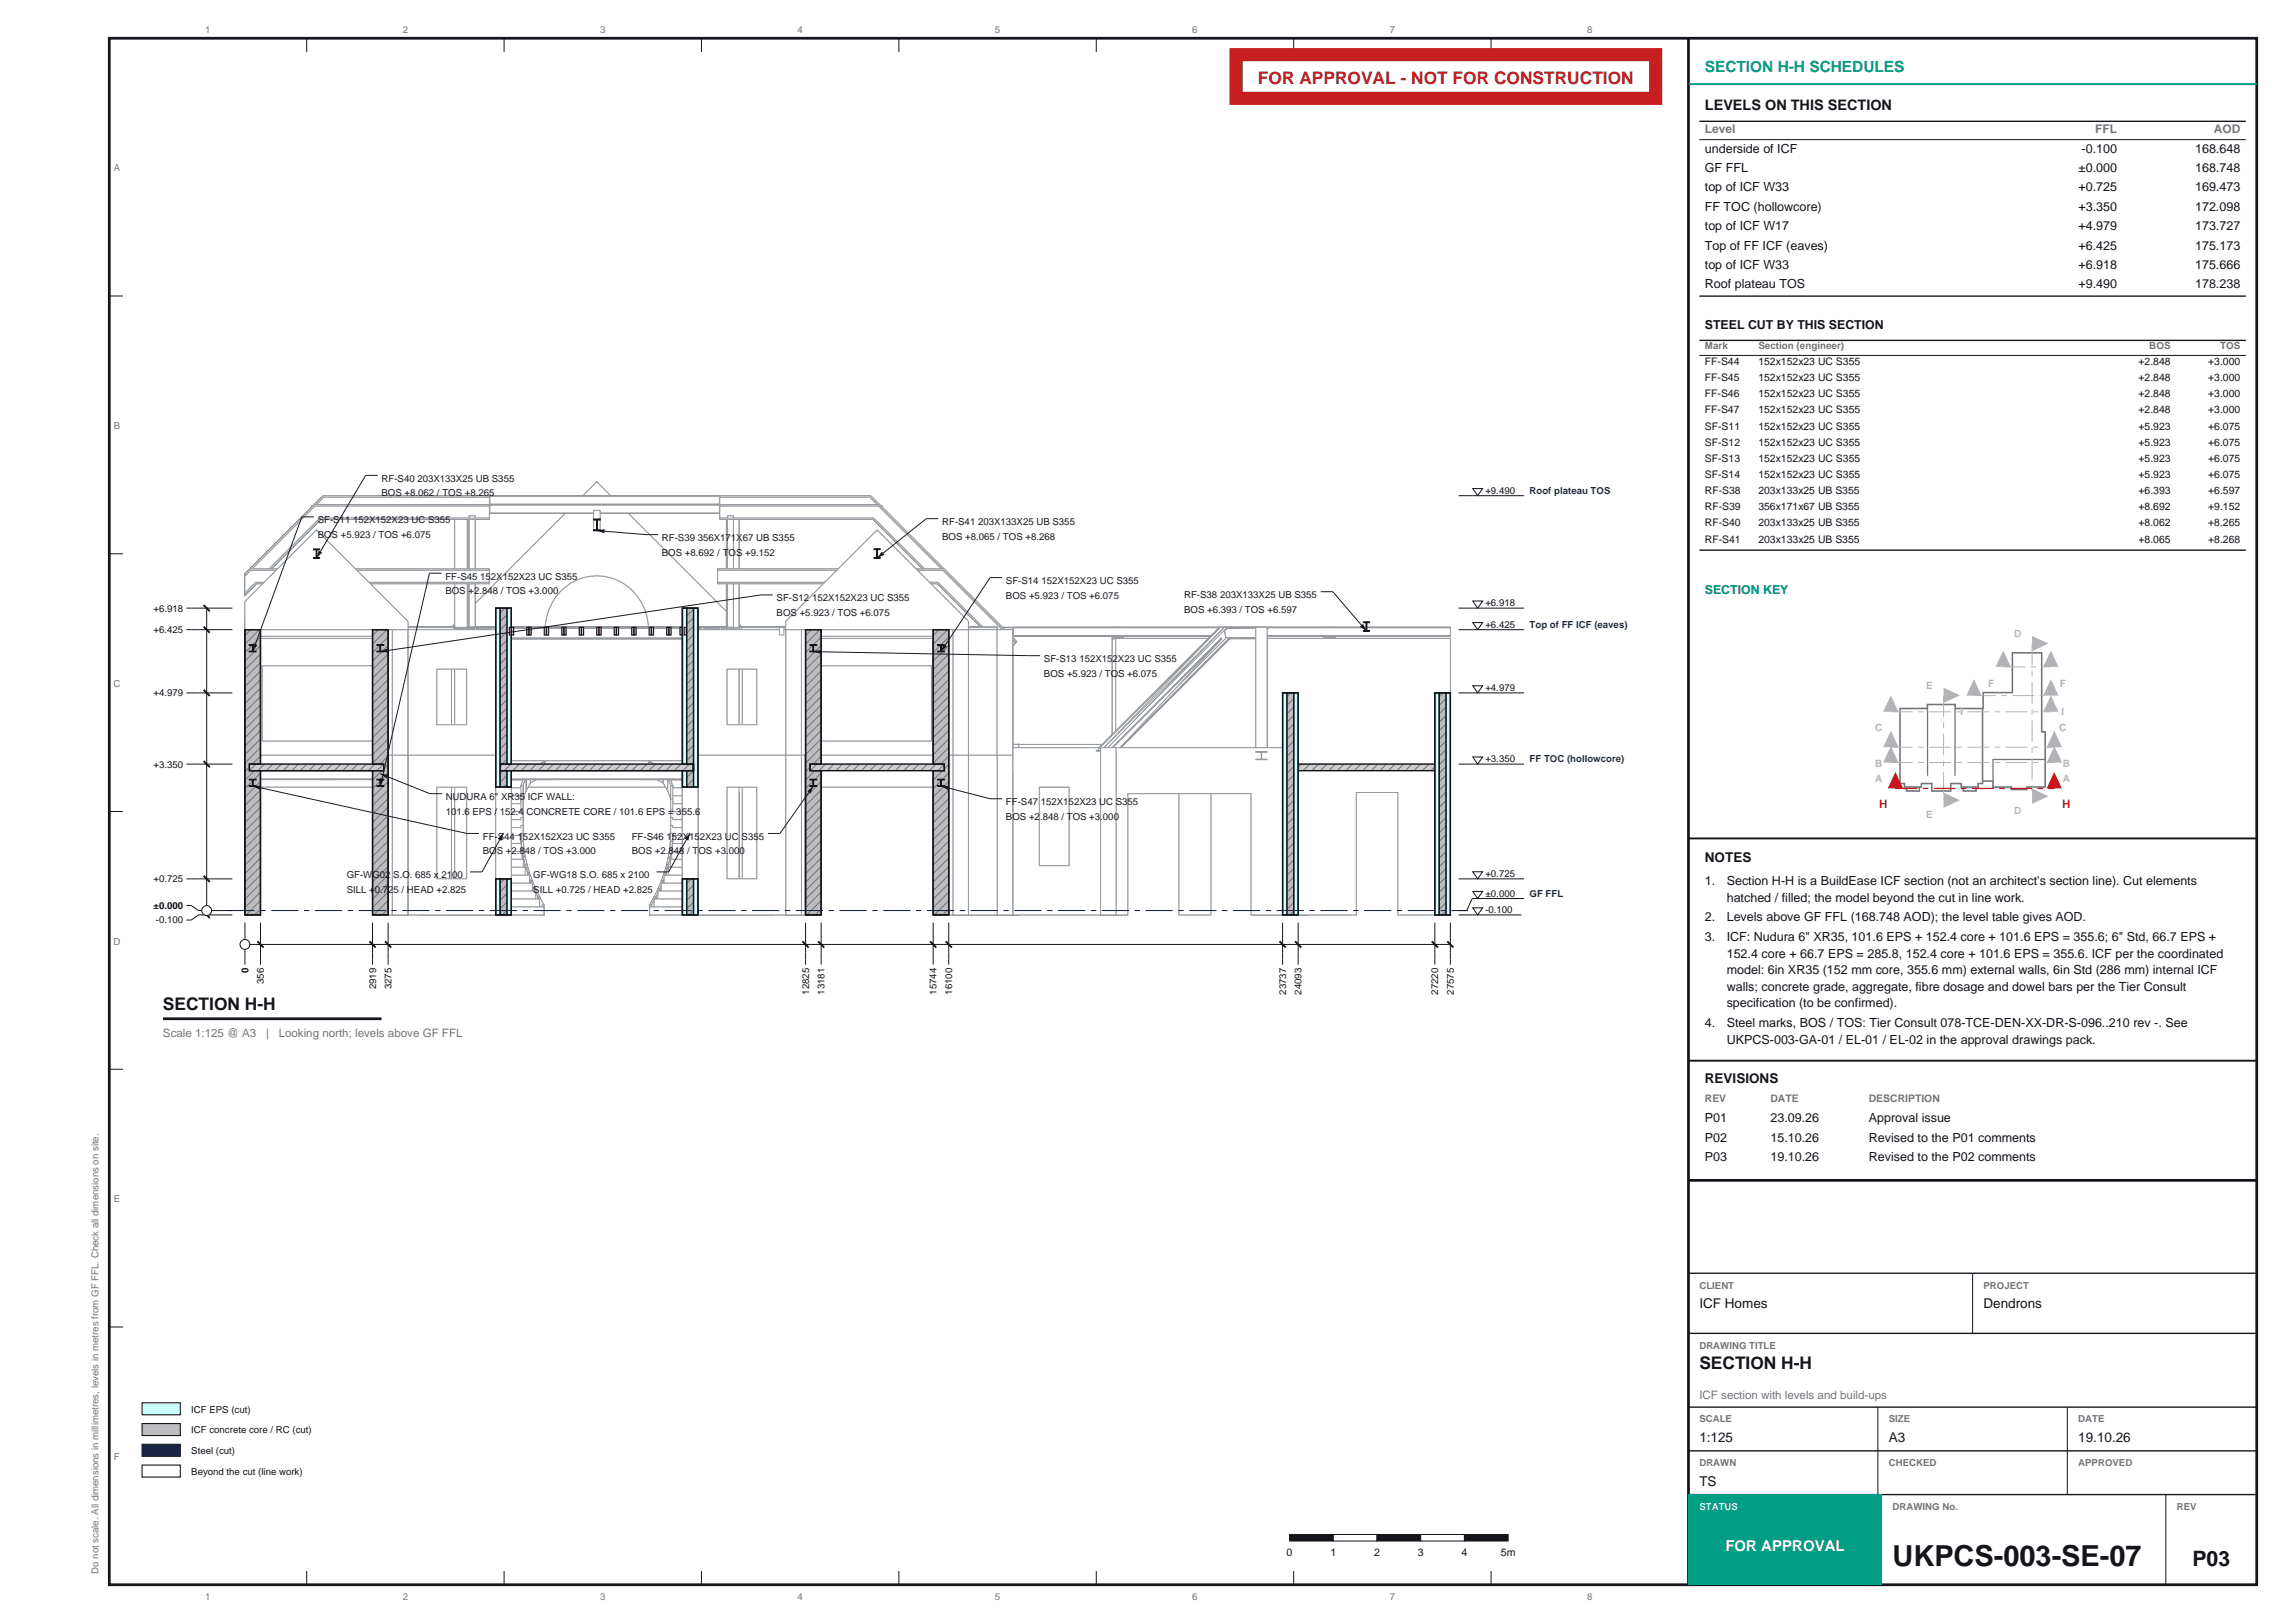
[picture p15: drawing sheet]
<svg xmlns="http://www.w3.org/2000/svg" width="420mm" height="297mm" viewBox="0 0 420 297" stroke-linecap="round" stroke-linejoin="round" font-family="sans-serif">
<defs><g id="words">
<text font-size="5.3" fill="#14141a" x="346.4" y="286.6">UKPCS-003-SE-07</text>
<text font-size="3.9" fill="#14141a" x="401.2" y="286.6">P03</text>
<text font-size="3.2" fill="#c71f1f" x="230.2" y="15.4">FOR APPROVAL - NOT FOR CONSTRUCTION</text>
<g font-size="3.2" fill="#14141a">
<text x="29.8" y="184.8">SECTION H-H</text>
<text x="311" y="250.6">SECTION H-H</text>
</g>
<text font-size="2.8" fill="#009e85" x="312" y="13.2">SECTION H-H SCHEDULES</text>
<text font-size="2.8" fill="#fff" x="315.7" y="283.8">FOR APPROVAL</text>
<text font-size="2.6" fill="#14141a" x="312" y="20.2">LEVELS ON THIS SECTION</text>
<g font-size="2.5" fill="#14141a">
<text x="312" y="157.7">NOTES</text>
<text x="312" y="198.1">REVISIONS</text>
<text x="311" y="239.4">ICF Homes</text>
<text x="363" y="239.4">Dendrons</text>
<text x="311" y="263.9">1:125</text>
<text x="345.7" y="263.9">A3</text>
<text x="380.3" y="263.9">19.10.26</text>
<text x="311" y="271.9">TS</text>
</g>
<g font-size="2.3" fill="#14141a">
<text x="312" y="27.9">underside of ICF</text>
<text x="380.9" y="27.9">-0.100</text>
<text x="401.7" y="27.9">168.648</text>
<text x="312" y="31.5">GF FFL</text>
<text x="312" y="35">top of ICF W33</text>
<text x="380.4" y="31.5">±0.000</text>
<text x="380.4" y="35">+0.725</text>
<text x="401.7" y="31.5">168.748</text>
<text x="401.7" y="35">169.473</text>
<text x="312" y="38.6">FF TOC (hollowcore)</text>
<text x="380.4" y="38.6">+3.350</text>
<text x="401.7" y="38.6">172.098</text>
<text x="312" y="42.1">top of ICF W17</text>
<text x="312" y="45.7">Top of FF ICF (eaves)</text>
<text x="380.4" y="42.1">+4.979</text>
<text x="380.4" y="45.7">+6.425</text>
<text x="401.7" y="42.1">173.727</text>
<text x="401.7" y="45.7">175.173</text>
<text x="312" y="49.2">top of ICF W33</text>
<text x="312" y="52.8">Roof plateau TOS</text>
<text x="380.4" y="49.2">+6.918</text>
<text x="380.4" y="52.8">+9.490</text>
<text x="401.7" y="49.2">175.666</text>
<text x="401.7" y="52.8">178.238</text>
<text x="312" y="60.3">STEEL CUT BY THIS SECTION</text>
<text x="312" y="162">1.</text>
<text x="316" y="162">Section H-H is a BuildEase ICF section (not an architect's section line). Cut elements</text>
<text x="316" y="165">hatched / filled; the model beyond the cut in line work.</text>
<text x="312" y="168.6">2.</text>
<text x="312" y="172.2">3.</text>
<text x="316" y="168.6">Levels above GF FFL (168.748 AOD); the level table gives AOD.</text>
<text x="316" y="172.2">ICF: Nudura 6&quot; XR35, 101.6 EPS + 152.4 core + 101.6 EPS = 355.6; 6&quot; Std, 66.7 EPS +</text>
<text x="316" y="175.3">152.4 core + 66.7 EPS = 285.8, 152.4 core + 101.6 EPS = 355.6. ICF per the coordinated</text>
<text x="316" y="178.3">model: 6in XR35 (152 mm core, 355.6 mm) external walls, 6in Std (286 mm) internal ICF</text>
<text x="316" y="181.3">walls; concrete grade, aggregate, fibre dosage and dowel bars per the Tier Consult</text>
<text x="316" y="184.3">specification (to be confirmed).</text>
<text x="312" y="188">4.</text>
<text x="316" y="188">Steel marks, BOS / TOS: Tier Consult 078-TCE-DEN-XX-DR-S-096..210 rev -. See</text>
<text x="316" y="191">UKPCS-003-GA-01 / EL-01 / EL-02 in the approval drawings pack.</text>
<text x="312" y="205.3">P01</text>
<text x="312" y="208.9">P02</text>
<text x="324" y="205.3">23.09.26</text>
<text x="324" y="208.9">15.10.26</text>
<text x="342" y="205.3">Approval issue</text>
<text x="342" y="208.9">Revised to the P01 comments</text>
<text x="312" y="212.5">P03</text>
<text x="324" y="212.5">19.10.26</text>
<text x="342" y="212.5">Revised to the P02 comments</text>
</g>
<text font-size="2.3" fill="#006b5c" x="312" y="108.8">SECTION KEY</text>
<g font-size="2.2" fill="#73737a">
<text x="312" y="24.4">Level</text>
<text x="383.4" y="24.4">FFL</text>
<text x="405.1" y="24.4">AOD</text>
</g>
<g font-size="2.1" fill="#cc141a">
<text x="343.9" y="147.9">H</text>
<text x="377.4" y="147.9">H</text>
</g>
<g font-size="2.1" fill="#73737a">
<text x="29.8" y="189.8">Scale 1:125 @ A3</text>
<text x="48.7" y="189.8">|</text>
<text x="51" y="189.8">Looking north; levels above GF FFL</text>
<text x="311" y="256.1">ICF section with levels and build-ups</text>
</g>
<g font-size="1.9" fill="#14141a">
<text x="312" y="66.8">FF-S44</text>
<text x="312" y="69.7">FF-S45</text>
<text x="321.8" y="66.8">152x152x23 UC S355</text>
<text x="321.8" y="69.7">152x152x23 UC S355</text>
<text x="391.4" y="66.8">+2.848</text>
<text x="391.4" y="69.7">+2.848</text>
<text x="404.1" y="66.8">+3.000</text>
<text x="404.1" y="69.7">+3.000</text>
<text x="312" y="72.7">FF-S46</text>
<text x="312" y="75.7">FF-S47</text>
<text x="321.8" y="72.7">152x152x23 UC S355</text>
<text x="321.8" y="75.7">152x152x23 UC S355</text>
<text x="391.4" y="72.7">+2.848</text>
<text x="391.4" y="75.7">+2.848</text>
<text x="404.1" y="72.7">+3.000</text>
<text x="404.1" y="75.7">+3.000</text>
<text x="312" y="78.6">SF-S11</text>
<text x="312" y="81.6">SF-S12</text>
<text x="321.8" y="78.6">152x152x23 UC S355</text>
<text x="321.8" y="81.6">152x152x23 UC S355</text>
<text x="391.4" y="78.6">+5.923</text>
<text x="391.4" y="81.6">+5.923</text>
<text x="404.1" y="78.6">+6.075</text>
<text x="404.1" y="81.6">+6.075</text>
<text x="312" y="84.5">SF-S13</text>
<text x="312" y="87.5">SF-S14</text>
<text x="321.8" y="84.5">152x152x23 UC S355</text>
<text x="321.8" y="87.5">152x152x23 UC S355</text>
<text x="391.4" y="84.5">+5.923</text>
<text x="391.4" y="87.5">+5.923</text>
<text x="404.1" y="84.5">+6.075</text>
<text x="404.1" y="87.5">+6.075</text>
<text x="312" y="90.4">RF-S38</text>
<text x="312" y="93.4">RF-S39</text>
<text x="321.8" y="90.4">203x133x25 UB S355</text>
<text x="321.8" y="93.4">356x171x67 UB S355</text>
<text x="391.4" y="90.4">+6.393</text>
<text x="391.4" y="93.4">+8.692</text>
<text x="404.1" y="90.4">+6.597</text>
<text x="404.1" y="93.4">+9.152</text>
<text x="312" y="96.3">RF-S40</text>
<text x="312" y="99.3">RF-S41</text>
<text x="321.8" y="96.3">203x133x25 UB S355</text>
<text x="321.8" y="99.3">203x133x25 UB S355</text>
<text x="391.4" y="96.3">+8.062</text>
<text x="391.4" y="99.3">+8.065</text>
<text x="404.1" y="96.3">+8.265</text>
<text x="404.1" y="99.3">+8.268</text>
<text x="235.5" y="284.8">0</text>
<text x="243.5" y="284.8">1</text>
<text x="251.5" y="284.8">2</text>
<text x="259.5" y="284.8">3</text>
<text x="267.5" y="284.8">4</text>
<text x="274.7" y="284.8">5m</text>
</g>
<g font-size="1.9" fill="#73737a">
<text x="312" y="201.7">REV</text>
<text x="324" y="201.7">DATE</text>
<text x="342" y="201.7">DESCRIPTION</text>
</g>
<g font-size="1.8" fill="#73737a">
<text x="37.6" y="6">1</text>
<text x="73.7" y="6">2</text>
<text x="109.8" y="6">3</text>
<text x="145.9" y="6">4</text>
<text x="182.1" y="6">5</text>
<text x="218.2" y="6">6</text>
<text x="254.3" y="6">7</text>
<text x="290.4" y="6">8</text>
<text x="20.8" y="31.4">A</text>
<text x="312" y="63.8">Mark</text>
<text x="321.8" y="63.8">Section (engineer)</text>
<text x="393.3" y="63.8">BOS</text>
<text x="406.3" y="63.8">TOS</text>
<text x="20.8" y="78.6">B</text>
<text x="20.8" y="125.7">C</text>
<text x="20.8" y="172.9">D</text>
<text x="20.8" y="220">E</text>
<text x="311" y="235.8">CLIENT</text>
<text x="363" y="235.8">PROJECT</text>
<text x="311" y="246.8">DRAWING TITLE</text>
<text x="311" y="260.3">SCALE</text>
<text x="345.7" y="260.3">SIZE</text>
<text x="380.3" y="260.3">DATE</text>
<text x="20.9" y="267.2">F</text>
<text x="311" y="268.3">DRAWN</text>
<text x="345.7" y="268.3">CHECKED</text>
<text x="380.3" y="268.3">APPROVED</text>
<text x="346.4" y="276.3">DRAWING No.</text>
<text x="398.4" y="276.3">REV</text>
<text x="18" y="288" transform="rotate(-90 18 288)">Do not scale. All dimensions in millimetres, levels in metres from GF FFL. Check all dimensions on site.</text>
<text x="37.6" y="292.8">1</text>
<text x="73.7" y="292.8">2</text>
<text x="109.8" y="292.8">3</text>
<text x="145.9" y="292.8">4</text>
<text x="182.1" y="292.8">5</text>
<text x="218.2" y="292.8">6</text>
<text x="254.3" y="292.8">7</text>
<text x="290.4" y="292.8">8</text>
</g>
<g font-size="1.8" fill="#1a1a1f">
<text x="69.8" y="88.2">RF-S40 203X133X25 UB S355</text>
<text x="58.1" y="95.8">SF-S11 152X152X23 UC S355</text>
<text x="69.8" y="90.8">BOS +8.062 / TOS +8.265</text>
<text x="58.1" y="98.4">BOS +5.923 / TOS +6.075</text>
<text x="121.1" y="99">RF-S39 356X171X67 UB S355</text>
<text x="121.1" y="101.7">BOS +8.692 / TOS +9.152</text>
<text x="172.4" y="96.1">RF-S41 203X133X25 UB S355</text>
<text x="172.4" y="98.7">BOS +8.065 / TOS +8.268</text>
<text x="81.5" y="106.1">FF-S45 152X152X23 UC S355</text>
<text x="184.1" y="106.9">SF-S14 152X152X23 UC S355</text>
<text x="81.5" y="108.7">BOS +2.848 / TOS +3.000</text>
<text x="142.1" y="110.1">SF-S12 152X152X23 UC S355</text>
<text x="142.1" y="112.7">BOS +5.923 / TOS +6.075</text>
<text x="184.1" y="109.5">BOS +5.923 / TOS +6.075</text>
<text x="216.7" y="109.5">RF-S38 203X133X25 UB S355</text>
<text x="216.7" y="112.1">BOS +6.393 / TOS +6.597</text>
<text x="191.1" y="121.2">SF-S13 152X152X23 UC S355</text>
<text x="191.1" y="123.8">BOS +5.923 / TOS +6.075</text>
<text x="81.6" y="146.4">NUDURA 6&quot; XR35 ICF WALL:</text>
<text x="81.6" y="149.1">101.6 EPS / 152.4 CONCRETE CORE / 101.6 EPS = 355.6</text>
<text x="184.1" y="147.4">FF-S47 152X152X23 UC S355</text>
<text x="88.4" y="153.7">FF-S44 152X152X23 UC S355</text>
<text x="115.6" y="153.7">FF-S46 152X152X23 UC S355</text>
<text x="184.1" y="150">BOS +2.848 / TOS +3.000</text>
<text x="63.4" y="160.7">GF-WG02 S.O. 685 x 2100</text>
<text x="88.4" y="156.4">BOS +2.848 / TOS +3.000</text>
<text x="97.6" y="160.7">GF-WG18 S.O. 685 x 2100</text>
<text x="115.6" y="156.4">BOS +2.848 / TOS +3.000</text>
<text x="63.4" y="163.4">SILL +0.725 / HEAD +2.825</text>
<text x="97.6" y="163.4">SILL +0.725 / HEAD +2.825</text>
</g>
<g font-size="1.8" fill="#14141a">
<text x="271.8" y="90.4">+9.490</text>
<text x="28.1" y="111.9">+6.918</text>
<text x="271.8" y="110.9">+6.918</text>
<text x="28.1" y="115.9">+6.425</text>
<text x="271.8" y="114.9">+6.425</text>
<text x="28.1" y="127.4">+4.979</text>
<text x="271.8" y="126.4">+4.979</text>
<text x="28.1" y="140.5">+3.350</text>
<text x="271.8" y="139.5">+3.350</text>
<text x="28.1" y="161.5">+0.725</text>
<text x="271.8" y="160.5">+0.725</text>
<text x="28.1" y="166.3">±0.000</text>
<text x="271.8" y="167.1">-0.100</text>
<text x="271.8" y="164.1">±0.000</text>
<text x="28.5" y="169">-0.100</text>
<text x="45.5" y="178.1" transform="rotate(-90 45.5 178.1)">0</text>
<text x="48.3" y="180.1" transform="rotate(-90 48.3 180.1)">356</text>
<text x="68.8" y="181.1" transform="rotate(-90 68.8 181.1)">2919</text>
<text x="71.7" y="181.1" transform="rotate(-90 71.7 181.1)">3275</text>
<text x="148.1" y="182" transform="rotate(-90 148.1 182)">12825</text>
<text x="150.9" y="182" transform="rotate(-90 150.9 182)">13181</text>
<text x="171.4" y="182" transform="rotate(-90 171.4 182)">15744</text>
<text x="174.3" y="182" transform="rotate(-90 174.3 182)">16100</text>
<text x="235.4" y="182" transform="rotate(-90 235.4 182)">23737</text>
<text x="238.2" y="182" transform="rotate(-90 238.2 182)">24093</text>
<text x="263.2" y="182" transform="rotate(-90 263.2 182)">27220</text>
<text x="266.1" y="182" transform="rotate(-90 266.1 182)">27575</text>
<text x="35" y="258.5">ICF EPS (cut)</text>
<text x="35" y="262.3">ICF concrete core / RC (cut)</text>
<text x="35" y="266.1">Steel (cut)</text>
<text x="35" y="269.9">Beyond the cut (line work)</text>
</g>
<g font-size="1.8" fill="#0d2973">
<text x="279.9" y="90.4">Roof plateau TOS</text>
<text x="279.9" y="114.9">Top of FF ICF (eaves)</text>
<text x="279.9" y="139.5">FF TOC (hollowcore)</text>
<text x="279.9" y="164.1">GF FFL</text>
</g>
<g font-size="1.8" fill="#b3b3b8">
<text x="368.6" y="116.6">D</text>
<text x="363.8" y="125.6">F</text>
<text x="377" y="125.6">F</text>
<text x="352.5" y="126">E</text>
<text x="358.8" y="130.9">I</text>
<text x="377.3" y="130.9">I</text>
<text x="343.2" y="133.9">C</text>
<text x="376.9" y="133.9">C</text>
<text x="343.2" y="143.1">A</text>
<text x="343.2" y="140.3">B</text>
<text x="377.5" y="143.1">A</text>
<text x="377.5" y="140.3">B</text>
<text x="352.5" y="149.6">E</text>
<text x="368.6" y="148.9">D</text>
</g>
<text font-size="1.8" fill="#d9fff2" x="311" y="276.3">STATUS</text>
</g></defs>
<path d="M20 7h393v283h-393zM309 7v283" fill="none" stroke="#14141a" stroke-width=".5"/>
<g fill="none" stroke="#14141a" stroke-width=".18">
<path d="M56.1 7v2.5M92.3 7v2.5M128.4 7v2.5M164.5 7v2.5M200.6 7v2.5M236.8 7v2.5M272.9 7v2.5M20 54.2h2.5M20 101.3h2.5M20 148.5h2.5M20 195.7h2.5M20 242.8h2.5"/>
<path d="M56.1 287.5v2.5M92.3 287.5v2.5M128.4 287.5v2.5M164.5 287.5v2.5M200.6 287.5v2.5M236.8 287.5v2.5M272.9 287.5v2.5"/>
</g>
<g fill="#fff" stroke="#94999e" stroke-width=".18">
<path d="M133 141h2l-2 26.4z"/>
<path d="M133 138.2l2 1.6h-2z"/>
<path d="M230 114.9l1.5-.1z"/>
<path d="M223.2 114.9l6.8-.1v.1z"/>
<path d="M223.6 116.9l6.4-.2v.2z"/>
<path d="M134.3 141l1.1 .1z"/>
<path d="M224.6 114.9l6.9-.1v.1z"/>
<path d="M223.6 116.7h6.4l-6.4 .2z"/>
<path d="M223.2 114.8h6.8l-6.8 .1z"/>
<path d="M224.6 114.8h6.9l-6.9 .1z"/>
<path d="M223.6 116.9h1.5l-22.2 22.1z"/>
<path d="M223.9 114.9h.7l-22.5 22.5z"/>
<path d="M223.2 114.9h.7l-22.5 22.5z"/>
<path d="M223.6 116.7v.2l-22.1 22.1z"/>
<path d="M223.6 116.7h.7l-22.2 22.2z"/>
<path d="M225 116.7l.1 .2-22.2 22.1z"/>
<path d="M117.4 142.7l1.2-.1z"/>
<path d="M117.4 141l.6 .1z"/>
<path d="M117.4 141h1.2z"/>
<path d="M117.4 142.7l.6-.1z"/>
<path d="M118 141.1l.6-.1z"/>
<path d="M201.4 138.9l22.2-22.2-22.1 22.3z"/>
<path d="M201.4 138.9l22.2-22.2-21.5 22.2z"/>
<path d="M201.5 139l22.1-22.1-20.7 22.1z"/>
<path d="M223.9 114.9l-21.8 22.5h-.7z"/>
<path d="M200.7 137.4l22.5-22.5-21.8 22.5z"/>
<path d="M202.9 138.9l22.1-22.2-22.1 22.3z"/>
<path d="M74.6 138.2l-2.8 29.2 2-26.4z"/>
<path d="M177.2 138.2l-2.8 29.2 2-26.4z"/>
<path d="M177.2 138.2l-.8 2.8v-1.2z"/>
<path d="M265.4 126.8v13l-2.8 27.6z"/>
<path d="M265.4 139.8v1.2l-2.8 26.4z"/>
<path d="M264.6 139.8h.8v1.2z"/>
<path d="M170.8 141h2l-2 26.4z"/>
<path d="M170.8 138.2l2 1.6h-2z"/>
<path d="M68.2 141h2l-2 26.4z"/>
<path d="M68.2 138.2l2 1.6h-2z"/>
<path d="M239.4 141h26v3h-26z" fill-rule="evenodd"/>
<path d="M239.4 136.2h26v4.8h-26v26.4z" fill-rule="evenodd"/>
<path d="M236.5 136.2h2.9v4.8h-.7v-.8h-2.2z" fill-rule="evenodd"/>
<path d="M236.5 143.8h2.9v23.6h-2.9z" fill-rule="evenodd"/>
<path d="M239.4 141h26v3h-26z" fill-rule="evenodd"/>
<path d="M238.1 143.8h27.3z" fill-rule="evenodd"/>
<path d="M238.9 141l26.5 .1z" fill-rule="evenodd"/>
<path d="M237.2 140.2h1.5v.1h-.7v3.4h.7v.1h-1.5v-.1h.7v-3.4h-.7z" fill-rule="evenodd"/>
<path d="M238.5 143.8l.1 23.6z" fill-rule="evenodd"/>
<path d="M237.3 143.8l.1 23.6z" fill-rule="evenodd"/>
<path d="M239.4 139.8h26v1.2h-26z" fill-rule="evenodd"/>
<path d="M238.1 141.3h.8v-.2h26.5v2.7h-27.3z" fill-rule="evenodd"/>
<path d="M237.4 143.8h1.1v23.6h-1.1z" fill-rule="evenodd"/>
<path d="M237.4 143.8h1.1v23.6h-1.1z" fill-rule="evenodd"/>
<path d="M238.1 141.3h.8v-.2h26.5v2.7h-27.3z" fill-rule="evenodd"/>
<path d="M238.8 139.8h.6v1.2h-.6z" fill-rule="evenodd"/>
<path d="M238.5 143.8l.1 23.6z" fill-rule="evenodd"/>
<path d="M237.3 143.8l.1 23.6z" fill-rule="evenodd"/>
<path d="M238.1 143.8h27.3z" fill-rule="evenodd"/>
<path d="M238.9 141l26.5 .1z" fill-rule="evenodd"/>
<path d="M239.4 136.2h26v3.6h-26z" fill-rule="evenodd"/>
<path d="M239.4 141v26.4z" fill-rule="evenodd"/>
<path d="M236.5 136.2h2.9v3.6h-.6v1.2l-.1-.8h-2.2z" fill-rule="evenodd"/>
<path d="M236.5 143.8h2.9v23.6h-2.9z" fill-rule="evenodd"/>
<path d="M236.5 136.2h2.9v3.6h-2.1v.4h-.8z" fill-rule="evenodd"/>
<path d="M236.5 143.8h2.9v23.6h-2.9z" fill-rule="evenodd"/>
<path d="M236.5 143.8h2.9v23.6h-2.9z" fill-rule="evenodd"/>
<path d="M236.5 140.2h.6v3.8h-.6z" fill-rule="evenodd"/>
<path d="M239.4 141l26 .1z" fill-rule="evenodd"/>
<path d="M238.1 141.7h27.3v.2h-27.3z" fill-rule="evenodd"/>
<path d="M238.9 139.8h26.5v.1h-26.5z" fill-rule="evenodd"/>
<path d="M239.4 141.1h26v.7h-26z" fill-rule="evenodd"/>
<path d="M238.1 140.1h.8v-.2h26.5v1.8h-27.3z" fill-rule="evenodd"/>
<path d="M239.4 141h26v.8h-26z" fill-rule="evenodd"/>
<path d="M238.1 140.1h.8v-.2h26.5v1.8h-27.3z" fill-rule="evenodd"/>
<path d="M239.4 141h19v.8h-19z" fill-rule="evenodd"/>
<path d="M259.2 140v1.4l.8 .1h-1.6l.8-.1z" fill-rule="evenodd"/>
<path d="M239.4 141.1h19v.7h-19z" fill-rule="evenodd"/>
<path d="M238.1 141.7h27.3v.2h-27.3z" fill-rule="evenodd"/>
<path d="M238.9 139.8h26.5v.1h-26.5z" fill-rule="evenodd"/>
<path d="M258.4 139.8h1.6l-.8 .1v1.5l.8 .1h-1.6l.8-.1v-1.5z" fill-rule="evenodd"/>
<path d="M239.4 141l19 .1z" fill-rule="evenodd"/>
<path d="M236.5 140.2h.8v.8h2.1v26.4h-2.9z" fill-rule="evenodd"/>
<path d="M236.5 140.2h.6v3.8h-.6z" fill-rule="evenodd"/>
<path d="M186.4 141h48.9v3h-48.9z" fill-rule="evenodd"/>
<path d="M186.4 136.2h50.1v31.2h-1.2v-26.4h-48.9v26.4z" fill-rule="evenodd"/>
<path d="M183.6 136.2h2.8v31.2h-2.8z" fill-rule="evenodd"/>
<path d="M236.5 136.2h2.9v3.6h-2.1v1.2h2.1v26.4h-2.9z" fill-rule="evenodd"/>
<path d="M236.5 136.2l.8 3.6-.8 27.6z" fill-rule="evenodd"/>
<path d="M236.5 136.2h2.9v3.6h-2.1z" fill-rule="evenodd"/>
<path d="M237.3 141h2.1v26.4h-2.9z" fill-rule="evenodd"/>
<path d="M186.4 141h48.9v3h-48.9z" fill-rule="evenodd"/>
<path d="M185.9 143.8h51.9z" fill-rule="evenodd"/>
<path d="M185.9 141l51.1 .1z" fill-rule="evenodd"/>
<path d="M184.3 141h1.4l-.7 .1v2.7h.7h-1.4h.7v-2.7z" fill-rule="evenodd"/>
<path d="M238.5 143.8l.1 23.6z" fill-rule="evenodd"/>
<path d="M237.3 143.8l.1 23.6z" fill-rule="evenodd"/>
<path d="M236.5 139.8h.8v1.2h-.8z" fill-rule="evenodd"/>
<path d="M186.4 139.8h50.1v1.2h-50.1z" fill-rule="evenodd"/>
<path d="M185.5 143.8l.1 23.6z" fill-rule="evenodd"/>
<path d="M184.4 143.8v23.6z" fill-rule="evenodd"/>
<path d="M185.1 141.2h.8v-.1h51.1v.2h.8v2.5h-51.9v-.1h-.8z" fill-rule="evenodd"/>
<path d="M237.4 143.8h1.1v23.6h-1.1z" fill-rule="evenodd"/>
<path d="M237.2 140.2h1.5v.1h-.7v3.4h.7v.1h-1.5v-.1h.7v-3.4h-.7z" fill-rule="evenodd"/>
<path d="M184.4 143.8h1.1v23.6h-1.1z" fill-rule="evenodd"/>
<path d="M237.1 139.8h1.7l-.8 .1v1.5l.8 .1h-1.7l.8-.1v-1.5z" fill-rule="evenodd"/>
<path d="M237.4 143.8h1.1v23.6h-1.1z" fill-rule="evenodd"/>
<path d="M185.1 141.2h.8v-.1h51.1v.2h.8v2.5h-51.9v-.1h-.8z" fill-rule="evenodd"/>
<path d="M184.4 143.8h1.1v23.6h-1.1z" fill-rule="evenodd"/>
<path d="M185.4 139.8h1v1.2h-1z" fill-rule="evenodd"/>
<path d="M197.6 139.8h1.3l-.6 .1v1.1h.6h-1.3h.6v-1.1z" fill-rule="evenodd"/>
<path d="M222.9 139.8h1.2l-.6 .1v1.1h.6h-1.2h.5v-1.1z" fill-rule="evenodd"/>
<path d="M238.5 143.8l.1 23.6z" fill-rule="evenodd"/>
<path d="M237.3 143.8l.1 23.6z" fill-rule="evenodd"/>
<path d="M185.5 143.8l.1 23.6z" fill-rule="evenodd"/>
<path d="M184.4 143.8v23.6z" fill-rule="evenodd"/>
<path d="M185.9 143.8h51.9z" fill-rule="evenodd"/>
<path d="M185.9 141l51.1 .1z" fill-rule="evenodd"/>
<path d="M236.5 136.2h2.9v31.2h-2.9v-26.4h2.9v-1.2h-2.9z" fill-rule="evenodd"/>
<path d="M186.4 136.2h50.1v3.6h-50.1z" fill-rule="evenodd"/>
<path d="M235.3 141h1.2v26.4h-1.2z" fill-rule="evenodd"/>
<path d="M186.4 141v26.4z" fill-rule="evenodd"/>
<path d="M183.6 136.2h2.8v3.6h-1v1.2h1v26.4h-2.8z" fill-rule="evenodd"/>
<path d="M183.6 136.2h2.8v3.6h-2v1.2h2v26.4h-2.8z" fill-rule="evenodd"/>
<path d="M183.6 141h2.8v26.4h-2.8z" fill-rule="evenodd"/>
<path d="M183.6 141h.5v3h-.5z" fill-rule="evenodd"/>
<path d="M238.8 141l19.6 .1z" fill-rule="evenodd"/>
<path d="M258.4 139.8h1.6l-.8 .1v1.5l.8 .1h-1.6l.8-.1v-1.5z" fill-rule="evenodd"/>
<path d="M238.1 141.7h27.3v.2h-27.3z" fill-rule="evenodd"/>
<path d="M239 139.8h26.4v.1h-26.4z" fill-rule="evenodd"/>
<path d="M238.8 141.1h19.6v.7h-19.6z" fill-rule="evenodd"/>
<path d="M259.2 140v1.4l.8 .1h-1.6l.8-.1z" fill-rule="evenodd"/>
<path d="M238.8 141h19.6v.8h-19.6z" fill-rule="evenodd"/>
<path d="M238.1 140l27.3-.1v1.8h-27.3z" fill-rule="evenodd"/>
<path d="M238.1 140l27.3-.1v1.8h-27.3z" fill-rule="evenodd"/>
<path d="M238.8 141h26.6v.8h-26.6z" fill-rule="evenodd"/>
<path d="M238.8 141.1h26.6v.7h-26.6z" fill-rule="evenodd"/>
<path d="M238.1 141.7h27.3v.2h-27.3z" fill-rule="evenodd"/>
<path d="M239 139.8h26.4v.1h-26.4z" fill-rule="evenodd"/>
<path d="M238.8 141l26.6 .1z" fill-rule="evenodd"/>
<path d="M199.1 141h23.6z" fill-rule="evenodd"/>
<path d="M199.1 139.8l23.6 .1z" fill-rule="evenodd"/>
<path d="M198.4 140h.7v-.1h23.6v.1h.7v.9h-.7v.1h-23.6v-.1h-.7z" fill-rule="evenodd"/>
<path d="M198.4 140h.7v-.1h23.6v.1h.7v.9h-.7v.1h-23.6v-.1h-.7z" fill-rule="evenodd"/>
<path d="M199.1 141h23.6z" fill-rule="evenodd"/>
<path d="M199.1 139.8l23.6 .1z" fill-rule="evenodd"/>
<path d="M109.2 88.2l23.8 23.7v26.3h-6v-21.8h-8.3a9.8 9.8 0 0 0-10.7-11 9.9 9.9 0 0 0-8.2 11h-8.3v21.8h-6v-26.3z" fill-rule="evenodd"/>
<path d="M85.5 138.2h6v1h35.5v-1h6v29.2h-4.8v-23.4h-37.9v23.4h-4.8z" fill-rule="evenodd"/>
<path d="M133 138.2h2.8v29.2h-2.8z" fill-rule="evenodd"/>
<path d="M82.6 138.2h2.9v29.2h-2.9z" fill-rule="evenodd"/>
<path d="M85.5 111.9v26.3h-2.9v-23.4z" fill-rule="evenodd"/>
<path d="M133 111.9l2.8 2.9v23.4h-2.8z" fill-rule="evenodd"/>
<path d="M85.5 139.8h47.5v1.2h-47.5z" fill-rule="evenodd"/>
<path d="M109.2 90l26.9 26.9v.1l-26.9-26.9-24 24v-.1z" fill-rule="evenodd"/>
<path d="M109.2 92.8l25.5 25.5v.1l-25.5-25.5-22.6 22.6v-.1z" fill-rule="evenodd"/>
<path d="M109.2 90.1l26.9 26.9-1.4 1.3-25.5-25.5-22.6 22.6-1.4-1.3z" fill-rule="evenodd"/>
<path d="M109.2 90.1l26.9 26.9-1.4 1.3-25.5-25.5-22.6 22.6-1.4-1.3z" fill-rule="evenodd"/>
<path d="M109.2 90.8v1.3z" fill-rule="evenodd"/>
<path d="M109.2 90l26.9 26.9v.1l-26.9-26.9-24 24v-.1z" fill-rule="evenodd"/>
<path d="M109.2 92.8l25.5 25.5v.1l-25.5-25.5-22.6 22.6v-.1z" fill-rule="evenodd"/>
<path d="M108.7 90.7h1.1h-.6v1.5l.6 .1h-1.1l.5-.1v-1.5z" fill-rule="evenodd"/>
<path d="M133 139.8h2v1.2h-2z" fill-rule="evenodd"/>
<path d="M83.5 139.8h2v1.2h-2z" fill-rule="evenodd"/>
<path d="M85.5 138.2h6v1h35.5v-1h6v1.6h-47.5v1.2h47.5v26.4h-4.8v-23.4h-37.9v23.4h-4.8z" fill-rule="evenodd"/>
<path d="M109.2 88.2l23.8 23.7v26.3h-6v-21.8h-8.3a9.8 9.8 0 0 0-10.7-11 9.9 9.9 0 0 0-8.2 11h-8.3v21.8h-6v-26.3z" fill-rule="evenodd"/>
<path d="M85.5 111.9v26.3h-2.9v-23.4z" fill-rule="evenodd"/>
<path d="M133 111.9l2.8 2.9v23.4h-2.8z" fill-rule="evenodd"/>
<path d="M133 138.2h2.8v29.2h-2.8v-26.4h2v-1.2h-2z" fill-rule="evenodd"/>
<path d="M82.6 138.2h2.9v1.6h-2v1.2h2v26.4h-2.9z" fill-rule="evenodd"/>
<path d="M82.6 138.2h2.9v1.6h-2.1v1.2h2.1v26.4h-2.9z" fill-rule="evenodd"/>
<path d="M133 138.2h2.8v29.2h-2.8v-26.4h2v-1.2h-2z" fill-rule="evenodd"/>
<path d="M82.6 115.2h2.9v23h-2.9z" fill-rule="evenodd"/>
<path d="M133 115.2h2.8v23h-2.8z" fill-rule="evenodd"/>
<path d="M183.6 141h2.8v26.4h-2.8z" fill-rule="evenodd"/>
<path d="M183.6 141h.5v3h-.5z" fill-rule="evenodd"/>
<path d="M184.3 141h1.4l-.7 .1v2.7h.7h-1.4h.7v-2.7z" fill-rule="evenodd"/>
<path d="M135.8 138.2h47.8v29.2h-5.9v-23.4h-36.1v23.4h-5.8z" fill-rule="evenodd"/>
<path d="M82.6 138.2h2.9v1.6h-2.1v1.2h2.1v26.4h-2.9z" fill-rule="evenodd"/>
<path d="M183.6 136.2h2.8v3.6h-2v1.2h2v26.4h-2.8z" fill-rule="evenodd"/>
<path d="M44.8 138.2h37.8v29.2h-5.7v-23.4h-32.1z" fill-rule="evenodd"/>
<path d="M133 138.2h2.8v29.2h-2.8v-26.4h2v-1.2h-2z" fill-rule="evenodd"/>
<path d="M182.5 115.2h2.8v23h-2.8z" fill-rule="evenodd"/>
<path d="M44.8 115.2h37.8v23h-37.8zM48 121.8v13.8h21.7v-13.8z" fill-rule="evenodd"/>
<path d="M82.6 115.2h2.9v23h-2.9z" fill-rule="evenodd"/>
<path d="M133 115.2h2.8v23h-2.8z" fill-rule="evenodd"/>
<path d="M82.6 115.2h2.9v23h-2.9z" fill-rule="evenodd"/>
<path d="M135.8 115.2h46.7v23h-46.7zM148.8 121.8v13.8h21.7v-13.8z" fill-rule="evenodd"/>
<path d="M133 115.2h2.8v23h-2.8z" fill-rule="evenodd"/>
<path d="M133 138.2h2.8v29.2h-2.8l2.8-29.2-.8 1.6z" fill-rule="evenodd"/>
<path d="M82.6 138.2l.8 1.6-.8 27.6z" fill-rule="evenodd"/>
<path d="M82.6 138.2h2.9v1.6h-2.1z" fill-rule="evenodd"/>
<path d="M83.4 141h2.1v26.4h-2.9z" fill-rule="evenodd"/>
<path d="M135.8 138.2l-2.8 29.2 2-27.6z" fill-rule="evenodd"/>
<path d="M183.6 138.2l.8 1.6-.8 27.6z" fill-rule="evenodd"/>
<path d="M183.6 138.2h2.8v1.6h-2z" fill-rule="evenodd"/>
<path d="M184.4 141h2v26.4h-2.8z" fill-rule="evenodd"/>
<path d="M82.6 139.8h.8v1.2h-.8z" fill-rule="evenodd"/>
<path d="M135 139.8h.8v1.2h-.8z" fill-rule="evenodd"/>
<path d="M183.6 139.8h.8v1.2h-.8z" fill-rule="evenodd"/>
<path d="M135.8 139.8h47.8v1.2h-47.8z" fill-rule="evenodd"/>
<path d="M44.8 139.8h37.8v1.2h-37.8z" fill-rule="evenodd"/>
<path d="M199.1 141h23.6z" fill-rule="evenodd"/>
<path d="M199.1 139.8l23.6 .1z" fill-rule="evenodd"/>
<path d="M198.4 140h.7v-.1h23.6v.1h.7v.9h-.7v.1h-23.6v-.1h-.7z" fill-rule="evenodd"/>
<path d="M198.4 140h.7v-.1h23.6v.1h.7v.9h-.7v.1h-23.6v-.1h-.7z" fill-rule="evenodd"/>
<path d="M182.8 141h2.2v26.4h-2.2z" fill-rule="evenodd"/>
<path d="M132.9 113.2h2.3v26.6h-2.3z" fill-rule="evenodd"/>
<path d="M132.9 141h2.3v26.4h-2.3z" fill-rule="evenodd"/>
<path d="M83.2 141h2.3v26.4h-2.3z" fill-rule="evenodd"/>
<path d="M83.2 113.2h2.3v26.6h-2.3z" fill-rule="evenodd"/>
<path d="M135.2 114.8h.4v2h-.4z" fill-rule="evenodd"/>
<path d="M82.9 114.8h.3v2h-.3z" fill-rule="evenodd"/>
<path d="M82.6 138.2h2.9v29.2h-2.9v-26.4h2.9v-1.2h-2.9z" fill-rule="evenodd"/>
<path d="M183.6 138.2h2.8v29.2h-2.8v-26.4h2.8v-1.2h-2.8z" fill-rule="evenodd"/>
<path d="M135.8 141h47.8v26.4h-5.9v-23.4h-36.1v23.4h-5.8z" fill-rule="evenodd"/>
<path d="M135.8 138.2h47.8v1.6h-47.8z" fill-rule="evenodd"/>
<path d="M44.8 141h37.8v26.4h-5.7v-23.4h-32.1z" fill-rule="evenodd"/>
<path d="M44.8 138.2h37.8v1.6h-37.8z" fill-rule="evenodd"/>
<path d="M44.8 115.2h37.8v23h-37.8zM48 121.8v13.8h21.7v-13.8z" fill-rule="evenodd"/>
<path d="M82.6 115.2h2.9v23h-2.9z" fill-rule="evenodd"/>
<path d="M135.8 115.2h46.7v23h-46.7zM148.8 121.8v13.8h21.7v-13.8z" fill-rule="evenodd"/>
<path d="M133 115.2h2.8v23h-2.8z" fill-rule="evenodd"/>
<path d="M133 138.2h2.8v1.6h-2.8z" fill-rule="evenodd"/>
<path d="M133 141h2.8v26.4h-2.8z" fill-rule="evenodd"/>
<path d="M83.2 141h2.3z" fill-rule="evenodd"/>
<path d="M133 141h2.2z" fill-rule="evenodd"/>
<path d="M183.6 141h1.4z" fill-rule="evenodd"/>
<path d="M182.5 115.2h2.8v23h-2.8z" fill-rule="evenodd"/>
<path d="M182.5 115.2h2.8v24.6h-2.8z" fill-rule="evenodd"/>
<path d="M199.1 141h23.6z" fill-rule="evenodd"/>
<path d="M199.1 139.8l23.6 .1z" fill-rule="evenodd"/>
<path d="M182.8 141h.8z" fill-rule="evenodd"/>
<path d="M135.6 114.8v2z" fill-rule="evenodd"/>
<path d="M82.8 114.8l.1 2z" fill-rule="evenodd"/>
<path d="M135.6 116.5h46.9v.3h-46.9z" fill-rule="evenodd"/>
<path d="M135.6 114.8h46.9v.4h-46.9z" fill-rule="evenodd"/>
<path d="M44.8 116.5h38.1v.3h-38.1z" fill-rule="evenodd"/>
<path d="M44.8 114.8h38.1v.4h-38.1z" fill-rule="evenodd"/>
<path d="M135.6 115.2h46.9v1.3h-46.9z" fill-rule="evenodd"/>
<path d="M44.8 115.2h38.1v1.3h-38.1z" fill-rule="evenodd"/>
<path d="M135.6 115.2h46.9v1.3h-46.9z" fill-rule="evenodd"/>
<path d="M44.8 115.2h38.1v1.3h-38.1z" fill-rule="evenodd"/>
<path d="M135.2 114.8v1.5z" fill-rule="evenodd"/>
<path d="M83.2 114.8v1.5z" fill-rule="evenodd"/>
<path d="M135.6 116.5h46.9v.3h-46.9z" fill-rule="evenodd"/>
<path d="M135.6 114.8h46.9v.4h-46.9z" fill-rule="evenodd"/>
<path d="M44.8 116.5h38.1v.3h-38.1z" fill-rule="evenodd"/>
<path d="M44.8 114.8h38.1v.4h-38.1z" fill-rule="evenodd"/>
<path d="M135.6 114.8v2z" fill-rule="evenodd"/>
<path d="M82.8 114.8l.1 2z" fill-rule="evenodd"/>
<path d="M135.2 114.8v1.5z" fill-rule="evenodd"/>
<path d="M83.2 114.8v1.5z" fill-rule="evenodd"/>
<path d="M135.6 114.8v2z" fill-rule="evenodd"/>
<path d="M82.8 114.8l.1 2z" fill-rule="evenodd"/>
<path d="M135.6 116.5h46.9v.3h-46.9z" fill-rule="evenodd"/>
<path d="M135.6 114.8h46.9v.4h-46.9z" fill-rule="evenodd"/>
<path d="M44.8 116.5h38.1v.3h-38.1z" fill-rule="evenodd"/>
<path d="M44.8 114.8h38.1v.4h-38.1z" fill-rule="evenodd"/>
<path d="M135.6 115.2h46.9v1.3h-46.9z" fill-rule="evenodd"/>
<path d="M44.8 115.2h38.1v1.3h-38.1z" fill-rule="evenodd"/>
<path d="M135.6 115.2h46.9v1.3h-46.9z" fill-rule="evenodd"/>
<path d="M44.8 115.2h38.1v1.3h-38.1z" fill-rule="evenodd"/>
<path d="M135.6 116.5h46.9v.3h-46.9z" fill-rule="evenodd"/>
<path d="M135.6 114.8h46.9v.4h-46.9z" fill-rule="evenodd"/>
<path d="M44.8 116.5h38.1v.3h-38.1z" fill-rule="evenodd"/>
<path d="M44.8 114.8h38.1v.4h-38.1z" fill-rule="evenodd"/>
<path d="M135.6 114.8v2z" fill-rule="evenodd"/>
<path d="M82.8 114.8l.1 2z" fill-rule="evenodd"/>
<path d="M183.3 141l82.1 .1z" fill-rule="evenodd"/>
<path d="M197.6 139.8h1.3l-.6 .1v1.1h.6h-1.3h.6v-1.1z" fill-rule="evenodd"/>
<path d="M222.8 139.8h1.3l-.6 .1v1.1h.6h-1.2h.5v-1.1z" fill-rule="evenodd"/>
<path d="M237.1 139.8h1.7l-.8 .1v1.5l.8 .1h-1.7l.8-.1v-1.5z" fill-rule="evenodd"/>
<path d="M183.3 141.1h82.1v.7h-82.1z" fill-rule="evenodd"/>
<path d="M183.3 142.7h82.1v.3h-82.1z" fill-rule="evenodd"/>
<path d="M183.3 139.8h82.1v.3h-82.1z" fill-rule="evenodd"/>
<path d="M183.3 141h82.1v.8h-82.1z" fill-rule="evenodd"/>
<path d="M135.6 114.8v2z" fill-rule="evenodd"/>
<path d="M82.8 114.8l.1 2z" fill-rule="evenodd"/>
<path d="M135.6 116.5h46.9v.3h-46.9z" fill-rule="evenodd"/>
<path d="M135.6 114.8h46.9v.4h-46.9z" fill-rule="evenodd"/>
<path d="M44.8 116.5h38.1v.3h-38.1z" fill-rule="evenodd"/>
<path d="M44.8 114.8h38.1v.4h-38.1z" fill-rule="evenodd"/>
<path d="M135.6 115.2h46.9v1.3h-46.9z" fill-rule="evenodd"/>
<path d="M44.8 115.2h38.1v1.3h-38.1z" fill-rule="evenodd"/>
<path d="M135.6 115.2h46.9v1.3h-46.9z" fill-rule="evenodd"/>
<path d="M44.8 115.2h38.1v1.3h-38.1z" fill-rule="evenodd"/>
<path d="M135.6 116.5h46.9v.3h-46.9z" fill-rule="evenodd"/>
<path d="M135.6 114.8h46.9v.4h-46.9z" fill-rule="evenodd"/>
<path d="M44.8 116.5h38.1v.3h-38.1z" fill-rule="evenodd"/>
<path d="M44.8 114.8h38.1v.4h-38.1z" fill-rule="evenodd"/>
<path d="M135.6 114.8v2z" fill-rule="evenodd"/>
<path d="M82.8 114.8l.1 2z" fill-rule="evenodd"/>
<path d="M198.2 140.2l.1 .8h.6h-1.3h.6z" fill-rule="evenodd"/>
<path d="M223.4 140.2l.1 .8h.6h-1.2h.5z" fill-rule="evenodd"/>
<path d="M237.9 140.2l.1 1.2 .8 .1h-1.7l.8-.1z" fill-rule="evenodd"/>
<path d="M183.3 140.1h82.1v2.6h-82.1z" fill-rule="evenodd"/>
<path d="M183.3 140.1h82.1v2.6h-82.1z" fill-rule="evenodd"/>
<path d="M183.3 142.7h82.1v.3h-82.1z" fill-rule="evenodd"/>
<path d="M183.3 139.8h82.1v.3h-82.1z" fill-rule="evenodd"/>
<path d="M183.3 141h82.1v.8h-82.1z" fill-rule="evenodd"/>
<path d="M183.3 141.1h82.1v.7h-82.1z" fill-rule="evenodd"/>
<path d="M135.2 114.8v1.5z" fill-rule="evenodd"/>
<path d="M83.2 114.8v1.5z" fill-rule="evenodd"/>
<path d="M132.9 92.8h2.3v20.4h-2.3z" fill-rule="evenodd"/>
<path d="M83.2 92.8h2.3v20.4h-2.3z" fill-rule="evenodd"/>
<path d="M135.6 114.8v2z" fill-rule="evenodd"/>
<path d="M82.8 114.8l.1 2z" fill-rule="evenodd"/>
<path d="M135.6 116.5h46.9v.3h-46.9z" fill-rule="evenodd"/>
<path d="M135.6 114.8h46.9v.4h-46.9z" fill-rule="evenodd"/>
<path d="M44.8 116.5h38.1v.3h-38.1z" fill-rule="evenodd"/>
<path d="M44.8 114.8h38.1v.4h-38.1z" fill-rule="evenodd"/>
<path d="M135.6 115.2h46.9v1.3h-46.9z" fill-rule="evenodd"/>
<path d="M44.8 115.2h38.1v1.3h-38.1z" fill-rule="evenodd"/>
<path d="M135.6 115.2h46.9v1.3h-46.9z" fill-rule="evenodd"/>
<path d="M44.8 115.2h38.1v1.3h-38.1z" fill-rule="evenodd"/>
<path d="M135.6 116.5h46.9v.3h-46.9z" fill-rule="evenodd"/>
<path d="M135.6 114.8h46.9v.4h-46.9z" fill-rule="evenodd"/>
<path d="M44.8 116.5h38.1v.3h-38.1z" fill-rule="evenodd"/>
<path d="M44.8 114.8h38.1v.4h-38.1z" fill-rule="evenodd"/>
<path d="M135.6 114.8v2z" fill-rule="evenodd"/>
<path d="M82.8 114.8l.1 2z" fill-rule="evenodd"/>
<path d="M135.2 114.8v1.5z" fill-rule="evenodd"/>
<path d="M83.2 114.8v1.5z" fill-rule="evenodd"/>
<path d="M183.3 141l82.1 .1z" fill-rule="evenodd"/>
<path d="M135.6 114.8v2z" fill-rule="evenodd"/>
<path d="M82.8 114.8l.1 2z" fill-rule="evenodd"/>
<path d="M135.6 116.5h46.9v.3h-46.9z" fill-rule="evenodd"/>
<path d="M135.6 114.8h46.9v.4h-46.9z" fill-rule="evenodd"/>
<path d="M44.8 116.5h38.1v.3h-38.1z" fill-rule="evenodd"/>
<path d="M44.8 114.8h38.1v.4h-38.1z" fill-rule="evenodd"/>
<path d="M135.6 115.2h46.9v1.3h-46.9z" fill-rule="evenodd"/>
<path d="M44.8 115.2h38.1v1.3h-38.1z" fill-rule="evenodd"/>
<path d="M135.6 115.2h46.9v1.3h-46.9z" fill-rule="evenodd"/>
<path d="M44.8 115.2h38.1v1.3h-38.1z" fill-rule="evenodd"/>
<path d="M135.6 116.5h46.9v.3h-46.9z" fill-rule="evenodd"/>
<path d="M135.6 114.8h46.9v.4h-46.9z" fill-rule="evenodd"/>
<path d="M44.8 116.5h38.1v.3h-38.1z" fill-rule="evenodd"/>
<path d="M44.8 114.8h38.1v.4h-38.1z" fill-rule="evenodd"/>
<path d="M135.6 114.8v2z" fill-rule="evenodd"/>
<path d="M82.8 114.8l.1 2z" fill-rule="evenodd"/>
<path d="M182.3 141h3.2v.4h-1.5v2.6h1.5v.4h-3.2v-.4h1.5v-2.6h-1.5z" fill-rule="evenodd"/>
<path d="M180.6 141h1.7v.8l-.1-.7z" fill-rule="evenodd"/>
<path d="M135.6 114.8v2z" fill-rule="evenodd"/>
<path d="M82.8 114.8l.1 2z" fill-rule="evenodd"/>
<path d="M135.6 116.5h46.9v.3h-46.9z" fill-rule="evenodd"/>
<path d="M135.6 114.8h46.9v.4h-46.9z" fill-rule="evenodd"/>
<path d="M44.8 116.5h38.1v.3h-38.1z" fill-rule="evenodd"/>
<path d="M44.8 114.8h38.1v.4h-38.1z" fill-rule="evenodd"/>
<path d="M135.6 115.2h46.9v1.3h-46.9z" fill-rule="evenodd"/>
<path d="M44.8 115.2h38.1v1.3h-38.1z" fill-rule="evenodd"/>
<path d="M135.6 115.2h46.9v1.3h-46.9z" fill-rule="evenodd"/>
<path d="M44.8 115.2h38.1v1.3h-38.1z" fill-rule="evenodd"/>
<path d="M135.6 116.5h46.9v.3h-46.9z" fill-rule="evenodd"/>
<path d="M135.6 114.8h46.9v.4h-46.9z" fill-rule="evenodd"/>
<path d="M44.8 116.5h38.1v.3h-38.1z" fill-rule="evenodd"/>
<path d="M44.8 114.8h38.1v.4h-38.1z" fill-rule="evenodd"/>
<path d="M135.6 114.8v2z" fill-rule="evenodd"/>
<path d="M82.8 114.8l.1 2z" fill-rule="evenodd"/>
<path d="M135.2 114.8v1.5z" fill-rule="evenodd"/>
<path d="M83.2 114.8v1.5z" fill-rule="evenodd"/>
<path d="M135.2 114.8v1.5z" fill-rule="evenodd"/>
<path d="M83.2 114.8v1.5z" fill-rule="evenodd"/>
<path d="M135.6 114.8v2z" fill-rule="evenodd"/>
<path d="M82.8 114.8l.1 2z" fill-rule="evenodd"/>
<path d="M135.6 116.5h46.9v.3h-46.9z" fill-rule="evenodd"/>
<path d="M135.6 114.8h46.9v.4h-46.9z" fill-rule="evenodd"/>
<path d="M44.8 116.5h38.1v.3h-38.1z" fill-rule="evenodd"/>
<path d="M44.8 114.8h38.1v.4h-38.1z" fill-rule="evenodd"/>
<path d="M135.6 115.2h46.9v1.3h-46.9z" fill-rule="evenodd"/>
<path d="M44.8 115.2h38.1v1.3h-38.1z" fill-rule="evenodd"/>
<path d="M182.8 141h2.2v26.4h-2.2z" fill-rule="evenodd"/>
<path d="M135.6 115.2h46.9v1.3h-46.9z" fill-rule="evenodd"/>
<path d="M44.8 115.2h38.1v1.3h-38.1z" fill-rule="evenodd"/>
<path d="M135.6 116.5h46.9v.3h-46.9z" fill-rule="evenodd"/>
<path d="M135.6 114.8h46.9v.4h-46.9z" fill-rule="evenodd"/>
<path d="M44.8 116.5h38.1v.3h-38.1z" fill-rule="evenodd"/>
<path d="M44.8 114.8h38.1v.4h-38.1z" fill-rule="evenodd"/>
<path d="M135.6 114.8v2z" fill-rule="evenodd"/>
<path d="M82.8 114.8l.1 2z" fill-rule="evenodd"/>
<path d="M108.7 90.7h1.1h-.6v1.5l.6 .1h-1.1l.5-.1v-1.5z" fill-rule="evenodd"/>
<path d="M44.8 108.5l15.1-15h24.4v.2h-24.3l-15.2 15.2z" fill-rule="evenodd"/>
<path d="M44.8 105l14.1-14h25.4v.3h-25.3l-14.2 14.1z" fill-rule="evenodd"/>
<path d="M134.1 91h25.5l26.4 26.4-.2 .2-26.3-26.3h-25.4z" fill-rule="evenodd"/>
<path d="M134.1 93.5h24.5l25.7 25.7-.2 .2-25.6-25.7h-24.4z" fill-rule="evenodd"/>
<path d="M109.2 90.9v1.3l.6 .1h-1.1l.5-.1z" fill-rule="evenodd"/>
<path d="M84.4 92.9h49.7v.1h-49.7z" fill-rule="evenodd"/>
<path d="M84.4 91h49.7v.1h-49.7z" fill-rule="evenodd"/>
<path d="M135.6 114.8v2z" fill-rule="evenodd"/>
<path d="M82.8 114.8l.1 2z" fill-rule="evenodd"/>
<path d="M135.6 116.5h46.9v.3h-46.9z" fill-rule="evenodd"/>
<path d="M135.6 114.8h46.9v.4h-46.9z" fill-rule="evenodd"/>
<path d="M44.8 116.5h38.1v.3h-38.1z" fill-rule="evenodd"/>
<path d="M44.8 114.8h38.1v.4h-38.1z" fill-rule="evenodd"/>
<path d="M135.6 115.2h46.9v1.3h-46.9z" fill-rule="evenodd"/>
<path d="M44.8 115.2h38.1v1.3h-38.1z" fill-rule="evenodd"/>
<path d="M135.6 115.2h46.9v1.3h-46.9z" fill-rule="evenodd"/>
<path d="M44.8 115.2h38.1v1.3h-38.1z" fill-rule="evenodd"/>
<path d="M44.8 105.4l14.2-14.1h25.3v2.2h-24.4l-15.1 15z" fill-rule="evenodd"/>
<path d="M134.1 91.3h25.4l26.3 26.3-1.5 1.6-25.7-25.7h-24.5z" fill-rule="evenodd"/>
<path d="M84.4 91.1h49.7v1.8h-49.7z" fill-rule="evenodd"/>
<path d="M84.4 91.1h49.7v1.8h-49.7z" fill-rule="evenodd"/>
<path d="M44.8 105.4l14.2-14.1h25.3v2.2h-24.4l-15.1 15z" fill-rule="evenodd"/>
<path d="M134.1 91.3h25.4l26.3 26.3-1.5 1.6-25.7-25.7h-24.5z" fill-rule="evenodd"/>
<path d="M57.1 92.7h2v.1h-1v1.8h1v.1h-2v-.1h.9v-1.8h-.9z" fill-rule="evenodd"/>
<path d="M159.4 92.7h2v.1h-1v1.8h1v.1h-2v-.1h.9v-1.8h-.9z" fill-rule="evenodd"/>
<path d="M135.6 116.5h46.9v.3h-46.9z" fill-rule="evenodd"/>
<path d="M135.6 114.8h46.9v.4h-46.9z" fill-rule="evenodd"/>
<path d="M44.8 116.5h38.1v.3h-38.1z" fill-rule="evenodd"/>
<path d="M44.8 114.8h38.1v.4h-38.1z" fill-rule="evenodd"/>
<path d="M135.6 114.8v2z" fill-rule="evenodd"/>
<path d="M82.8 114.8l.1 2z" fill-rule="evenodd"/>
<path d="M84.4 92.9h49.7v.1h-49.7z" fill-rule="evenodd"/>
<path d="M84.4 91h49.7v.1h-49.7z" fill-rule="evenodd"/>
<path d="M44.8 108.5l15.1-15h24.4v.2h-24.3l-15.2 15.2z" fill-rule="evenodd"/>
<path d="M44.8 105l14.1-14h25.4v.3h-25.3l-14.2 14.1z" fill-rule="evenodd"/>
<path d="M134.1 91h25.5l26.4 26.4-.2 .2-26.3-26.3h-25.4z" fill-rule="evenodd"/>
<path d="M134.1 93.5h24.5l25.7 25.7-.2 .2-25.6-25.7h-24.4z" fill-rule="evenodd"/>
<path d="M135.6 114.8v2z" fill-rule="evenodd"/>
<path d="M82.8 114.8l.1 2z" fill-rule="evenodd"/>
<path d="M135.6 116.5h46.9v.3h-46.9z" fill-rule="evenodd"/>
<path d="M135.6 114.8h46.9v.4h-46.9z" fill-rule="evenodd"/>
<path d="M44.8 116.5h38.1v.3h-38.1z" fill-rule="evenodd"/>
<path d="M44.8 114.8h38.1v.4h-38.1z" fill-rule="evenodd"/>
<path d="M135.2 114.8v1.5z" fill-rule="evenodd"/>
<path d="M83.2 114.8v1.5z" fill-rule="evenodd"/>
<path d="M135.6 115.2h46.9v1.3h-46.9z" fill-rule="evenodd"/>
<path d="M44.8 115.2h38.1v1.3h-38.1z" fill-rule="evenodd"/>
<path d="M135.6 115.2h46.9v1.3h-46.9z" fill-rule="evenodd"/>
<path d="M44.8 115.2h38.1v1.3h-38.1z" fill-rule="evenodd"/>
<path d="M135.6 116.5h46.9v.3h-46.9z" fill-rule="evenodd"/>
<path d="M135.6 114.8h46.9v.4h-46.9z" fill-rule="evenodd"/>
<path d="M44.8 116.5h38.1v.3h-38.1z" fill-rule="evenodd"/>
<path d="M44.8 114.8h38.1v.4h-38.1z" fill-rule="evenodd"/>
<path d="M135.6 114.8v2z" fill-rule="evenodd"/>
<path d="M82.8 114.8l.1 2z" fill-rule="evenodd"/>
<path d="M132.9 145h2.3v22.4h-2.3z" fill-rule="evenodd"/>
<path d="M135.2 114.8v1.5z" fill-rule="evenodd"/>
<path d="M83.2 114.8v1.5z" fill-rule="evenodd"/>
<path d="M132.6 114.8h.3v2h-.3z" fill-rule="evenodd"/>
<path d="M85.5 114.8h.4v2h-.4z" fill-rule="evenodd"/>
<path d="M135.6 114.8v2z" fill-rule="evenodd"/>
<path d="M82.8 114.8l.1 2z" fill-rule="evenodd"/>
<path d="M135.6 116.5h46.9v.3h-46.9z" fill-rule="evenodd"/>
<path d="M135.6 114.8h46.9v.4h-46.9z" fill-rule="evenodd"/>
<path d="M44.8 116.5h38.1v.3h-38.1z" fill-rule="evenodd"/>
<path d="M44.8 114.8h38.1v.4h-38.1z" fill-rule="evenodd"/>
<path d="M135.6 115.2h46.9v1.3h-46.9z" fill-rule="evenodd"/>
<path d="M44.8 115.2h38.1v1.3h-38.1z" fill-rule="evenodd"/>
<path d="M135.6 115.2h46.9v1.3h-46.9z" fill-rule="evenodd"/>
<path d="M44.8 115.2h38.1v1.3h-38.1z" fill-rule="evenodd"/>
<path d="M132.9 114.8l.1 1.5z" fill-rule="evenodd"/>
<path d="M85.5 114.8v1.5z" fill-rule="evenodd"/>
<path d="M135.6 116.5h46.9v.3h-46.9z" fill-rule="evenodd"/>
<path d="M135.6 114.8h46.9v.4h-46.9z" fill-rule="evenodd"/>
<path d="M44.8 116.5h38.1v.3h-38.1z" fill-rule="evenodd"/>
<path d="M44.8 114.8h38.1v.4h-38.1z" fill-rule="evenodd"/>
<path d="M135.6 114.8v2z" fill-rule="evenodd"/>
<path d="M82.8 114.8l.1 2z" fill-rule="evenodd"/>
<path d="M132.6 114.8v2z" fill-rule="evenodd"/>
<path d="M85.9 114.8v2z" fill-rule="evenodd"/>
<path d="M85.9 116.5h46.7v.3h-46.7z" fill-rule="evenodd"/>
<path d="M85.9 114.8h46.7v.4h-46.7z" fill-rule="evenodd"/>
<path d="M85.9 115.2h46.7v1.3h-46.7z" fill-rule="evenodd"/>
<path d="M85.9 115.2h46.7v1.3h-46.7z" fill-rule="evenodd"/>
<path d="M85.9 116.5h46.7v.3h-46.7z" fill-rule="evenodd"/>
<path d="M85.9 114.8h46.7v.4h-46.7z" fill-rule="evenodd"/>
<path d="M132.6 114.8v2z" fill-rule="evenodd"/>
<path d="M85.9 114.8v2z" fill-rule="evenodd"/>
<path d="M132.9 114.8l.1 1.5z" fill-rule="evenodd"/>
<path d="M85.5 114.8v1.5z" fill-rule="evenodd"/>
<path d="M135.6 114.8v2z" fill-rule="evenodd"/>
<path d="M132.6 114.8v2z" fill-rule="evenodd"/>
<path d="M85.9 114.8v2z" fill-rule="evenodd"/>
<path d="M82.8 114.8l.1 2z" fill-rule="evenodd"/>
<path d="M135.6 116.5h46.9v.3h-46.9z" fill-rule="evenodd"/>
<path d="M135.6 114.8h46.9v.4h-46.9z" fill-rule="evenodd"/>
<path d="M85.9 116.5h46.7v.3h-46.7z" fill-rule="evenodd"/>
<path d="M85.9 114.8h46.7v.4h-46.7z" fill-rule="evenodd"/>
<path d="M44.8 116.5h38.1v.3h-38.1z" fill-rule="evenodd"/>
<path d="M44.8 114.8h38.1v.4h-38.1z" fill-rule="evenodd"/>
<path d="M135.6 115.2h46.9v1.3h-46.9z" fill-rule="evenodd"/>
<path d="M85.9 115.2h46.7v1.3h-46.7z" fill-rule="evenodd"/>
<path d="M44.8 115.2h38.1v1.3h-38.1z" fill-rule="evenodd"/>
<path d="M135.6 115.2h46.9v1.3h-46.9z" fill-rule="evenodd"/>
<path d="M85.9 115.2h46.7v1.3h-46.7z" fill-rule="evenodd"/>
<path d="M44.8 115.2h38.1v1.3h-38.1z" fill-rule="evenodd"/>
<path d="M135.6 116.5h46.9v.3h-46.9z" fill-rule="evenodd"/>
<path d="M135.6 114.8h46.9v.4h-46.9z" fill-rule="evenodd"/>
<path d="M85.9 116.5h46.7v.3h-46.7z" fill-rule="evenodd"/>
<path d="M85.9 114.8h46.7v.4h-46.7z" fill-rule="evenodd"/>
<path d="M44.8 116.5h38.1v.3h-38.1z" fill-rule="evenodd"/>
<path d="M44.8 114.8h38.1v.4h-38.1z" fill-rule="evenodd"/>
<path d="M135.6 114.8v2z" fill-rule="evenodd"/>
<path d="M132.6 114.8v2z" fill-rule="evenodd"/>
<path d="M85.9 114.8v2z" fill-rule="evenodd"/>
<path d="M82.8 114.8l.1 2z" fill-rule="evenodd"/>
<path d="M135.2 114.8v1.5z" fill-rule="evenodd"/>
<path d="M83.2 114.8v1.5z" fill-rule="evenodd"/>
<path d="M135.6 114.8v2z" fill-rule="evenodd"/>
<path d="M132.6 114.8v2z" fill-rule="evenodd"/>
<path d="M85.9 114.8v2z" fill-rule="evenodd"/>
<path d="M82.8 114.8l.1 2z" fill-rule="evenodd"/>
<path d="M135.6 116.5h46.9v.3h-46.9z" fill-rule="evenodd"/>
<path d="M135.6 114.8h46.9v.4h-46.9z" fill-rule="evenodd"/>
<path d="M85.9 116.5h46.7v.3h-46.7z" fill-rule="evenodd"/>
<path d="M85.9 114.8h46.7v.4h-46.7z" fill-rule="evenodd"/>
<path d="M44.8 116.5h38.1v.3h-38.1z" fill-rule="evenodd"/>
<path d="M44.8 114.8h38.1v.4h-38.1z" fill-rule="evenodd"/>
<path d="M135.6 115.2h46.9v1.3h-46.9z" fill-rule="evenodd"/>
<path d="M85.9 115.2h46.7v1.3h-46.7z" fill-rule="evenodd"/>
<path d="M44.8 115.2h38.1v1.3h-38.1z" fill-rule="evenodd"/>
<path d="M135.6 115.2h46.9v1.3h-46.9z" fill-rule="evenodd"/>
<path d="M85.9 115.2h46.7v1.3h-46.7z" fill-rule="evenodd"/>
<path d="M44.8 115.2h38.1v1.3h-38.1z" fill-rule="evenodd"/>
<path d="M135.2 114.8v1.5z" fill-rule="evenodd"/>
<path d="M83.2 114.8v1.5z" fill-rule="evenodd"/>
<path d="M185.5 141l79.9 .1z" fill-rule="evenodd"/>
<path d="M135.6 116.5h46.9v.3h-46.9z" fill-rule="evenodd"/>
<path d="M135.6 114.8h46.9v.4h-46.9z" fill-rule="evenodd"/>
<path d="M85.9 116.5h46.7v.3h-46.7z" fill-rule="evenodd"/>
<path d="M85.9 114.8h46.7v.4h-46.7z" fill-rule="evenodd"/>
<path d="M44.8 116.5h38.1v.3h-38.1z" fill-rule="evenodd"/>
<path d="M44.8 114.8h38.1v.4h-38.1z" fill-rule="evenodd"/>
<path d="M135.6 114.8v2z" fill-rule="evenodd"/>
<path d="M132.6 114.8v2z" fill-rule="evenodd"/>
<path d="M85.9 114.8v2z" fill-rule="evenodd"/>
<path d="M82.8 114.8l.1 2z" fill-rule="evenodd"/>
<path d="M132.9 114.8l.1 1.5z" fill-rule="evenodd"/>
<path d="M85.5 114.8v1.5z" fill-rule="evenodd"/>
<path d="M185.5 141.1h79.9v.7h-79.9z" fill-rule="evenodd"/>
<path d="M185.5 142.8h79.9v.4h-79.9z" fill-rule="evenodd"/>
<path d="M185.5 139.8h79.9v.4h-79.9z" fill-rule="evenodd"/>
<path d="M185.5 141h79.9v.8h-79.9z" fill-rule="evenodd"/>
<path d="M135.6 114.8v2z" fill-rule="evenodd"/>
<path d="M132.6 114.8v2z" fill-rule="evenodd"/>
<path d="M85.9 114.8v2z" fill-rule="evenodd"/>
<path d="M82.8 114.8l.1 2z" fill-rule="evenodd"/>
<path d="M135.6 116.5h46.9v.3h-46.9z" fill-rule="evenodd"/>
<path d="M135.6 114.8h46.9v.4h-46.9z" fill-rule="evenodd"/>
<path d="M85.9 116.5h46.7v.3h-46.7z" fill-rule="evenodd"/>
<path d="M85.9 114.8h46.7v.4h-46.7z" fill-rule="evenodd"/>
<path d="M44.8 116.5h38.1v.3h-38.1z" fill-rule="evenodd"/>
<path d="M44.8 114.8h38.1v.4h-38.1z" fill-rule="evenodd"/>
<path d="M132.9 114.8l.1 1.5z" fill-rule="evenodd"/>
<path d="M85.5 114.8v1.5z" fill-rule="evenodd"/>
<path d="M203.6 137.5h2v.1h-1v1.3h1v.1h-2v-.1h.9v-1.3h-.9z" fill-rule="evenodd"/>
<path d="M242.3 137.5h2v.1h-.9v1.3h.9v.1h-2v-.1h1v-1.3h-1z" fill-rule="evenodd"/>
<path d="M135.6 115.2h46.9v1.3h-46.9z" fill-rule="evenodd"/>
<path d="M85.9 115.2h46.7v1.3h-46.7z" fill-rule="evenodd"/>
<path d="M44.8 115.2h38.1v1.3h-38.1z" fill-rule="evenodd"/>
<path d="M135.6 115.2h46.9v1.3h-46.9z" fill-rule="evenodd"/>
<path d="M85.9 115.2h46.7v1.3h-46.7z" fill-rule="evenodd"/>
<path d="M44.8 115.2h38.1v1.3h-38.1z" fill-rule="evenodd"/>
<path d="M185.5 140.2h79.9v2.6h-79.9z" fill-rule="evenodd"/>
<path d="M135.6 116.5h46.9v.3h-46.9z" fill-rule="evenodd"/>
<path d="M135.6 114.8h46.9v.4h-46.9z" fill-rule="evenodd"/>
<path d="M85.9 116.5h46.7v.3h-46.7z" fill-rule="evenodd"/>
<path d="M85.9 114.8h46.7v.4h-46.7z" fill-rule="evenodd"/>
<path d="M44.8 116.5h38.1v.3h-38.1z" fill-rule="evenodd"/>
<path d="M44.8 114.8h38.1v.4h-38.1z" fill-rule="evenodd"/>
<path d="M135.6 114.8v2z" fill-rule="evenodd"/>
<path d="M132.6 114.8v2z" fill-rule="evenodd"/>
<path d="M85.9 114.8v2z" fill-rule="evenodd"/>
<path d="M82.8 114.8l.1 2z" fill-rule="evenodd"/>
<path d="M185.5 140.2h79.9v2.6h-79.9z" fill-rule="evenodd"/>
<path d="M132.9 119.8h2.3v20h-2.3z" fill-rule="evenodd"/>
<path d="M83.2 119.8h2.3v20h-2.3z" fill-rule="evenodd"/>
<path d="M185.5 142.8h79.9v.4h-79.9z" fill-rule="evenodd"/>
<path d="M185.5 139.8h79.9v.4h-79.9z" fill-rule="evenodd"/>
<path d="M185.5 141h79.9v.8h-79.9z" fill-rule="evenodd"/>
<path d="M185.5 141.1h79.9v.7h-79.9z" fill-rule="evenodd"/>
<path d="M132.9 145h2.3v22.4h-2.3z" fill-rule="evenodd"/>
<path d="M135.6 114.8v2z" fill-rule="evenodd"/>
<path d="M132.6 114.8v2z" fill-rule="evenodd"/>
<path d="M85.9 114.8v2z" fill-rule="evenodd"/>
<path d="M82.8 114.8l.1 2z" fill-rule="evenodd"/>
<path d="M135.6 116.5h46.9v.3h-46.9z" fill-rule="evenodd"/>
<path d="M135.6 114.8h46.9v.4h-46.9z" fill-rule="evenodd"/>
<path d="M85.9 116.5h46.7v.3h-46.7z" fill-rule="evenodd"/>
<path d="M85.9 114.8h46.7v.4h-46.7z" fill-rule="evenodd"/>
<path d="M44.8 116.5h38.1v.3h-38.1z" fill-rule="evenodd"/>
<path d="M44.8 114.8h38.1v.4h-38.1z" fill-rule="evenodd"/>
<path d="M135.6 115.2h46.9v1.3h-46.9z" fill-rule="evenodd"/>
<path d="M85.9 115.2h46.7v1.3h-46.7z" fill-rule="evenodd"/>
<path d="M44.8 115.2h38.1v1.3h-38.1z" fill-rule="evenodd"/>
<path d="M135.6 115.2h46.9v1.3h-46.9z" fill-rule="evenodd"/>
<path d="M85.9 115.2h46.7v1.3h-46.7z" fill-rule="evenodd"/>
<path d="M44.8 115.2h38.1v1.3h-38.1z" fill-rule="evenodd"/>
<path d="M185.5 141l79.9 .1z" fill-rule="evenodd"/>
<path d="M135.6 116.5h46.9v.3h-46.9z" fill-rule="evenodd"/>
<path d="M135.6 114.8h46.9v.4h-46.9z" fill-rule="evenodd"/>
<path d="M85.9 116.5h46.7v.3h-46.7z" fill-rule="evenodd"/>
<path d="M85.9 114.8h46.7v.4h-46.7z" fill-rule="evenodd"/>
<path d="M44.8 116.5h38.1v.3h-38.1z" fill-rule="evenodd"/>
<path d="M44.8 114.8h38.1v.4h-38.1z" fill-rule="evenodd"/>
<path d="M135.6 114.8v2z" fill-rule="evenodd"/>
<path d="M132.6 114.8v2z" fill-rule="evenodd"/>
<path d="M85.9 114.8v2z" fill-rule="evenodd"/>
<path d="M82.8 114.8l.1 2z" fill-rule="evenodd"/>
<path d="M135.2 114.8v1.5z" fill-rule="evenodd"/>
<path d="M83.2 114.8v1.5z" fill-rule="evenodd"/>
<path d="M135.2 114.8v1.5z" fill-rule="evenodd"/>
<path d="M83.2 114.8v1.5z" fill-rule="evenodd"/>
<path d="M132.9 95.4h2.3v19.2h-2.3z" fill-rule="evenodd"/>
<path d="M83.2 95.4h2.3v19.2h-2.3z" fill-rule="evenodd"/>
<path d="M132.9 114.8l.1 1.5z" fill-rule="evenodd"/>
<path d="M85.5 114.8v1.5z" fill-rule="evenodd"/>
<path d="M135.6 114.8v2z" fill-rule="evenodd"/>
<path d="M132.6 114.8v2z" fill-rule="evenodd"/>
<path d="M85.9 114.8v2z" fill-rule="evenodd"/>
<path d="M82.8 114.8l.1 2z" fill-rule="evenodd"/>
<path d="M135.6 116.5h46.9v.3h-46.9z" fill-rule="evenodd"/>
<path d="M135.6 114.8h46.9v.4h-46.9z" fill-rule="evenodd"/>
<path d="M85.9 116.5h46.7v.3h-46.7z" fill-rule="evenodd"/>
<path d="M85.9 114.8h46.7v.4h-46.7z" fill-rule="evenodd"/>
<path d="M44.8 116.5h38.1v.3h-38.1z" fill-rule="evenodd"/>
<path d="M44.8 114.8h38.1v.4h-38.1z" fill-rule="evenodd"/>
<path d="M135.6 115.2h46.9v1.3h-46.9z" fill-rule="evenodd"/>
<path d="M85.9 115.2h46.7v1.3h-46.7z" fill-rule="evenodd"/>
<path d="M44.8 115.2h38.1v1.3h-38.1z" fill-rule="evenodd"/>
<path d="M135.6 115.2h46.9v1.3h-46.9z" fill-rule="evenodd"/>
<path d="M85.9 115.2h46.7v1.3h-46.7z" fill-rule="evenodd"/>
<path d="M44.8 115.2h38.1v1.3h-38.1z" fill-rule="evenodd"/>
<path d="M135.6 116.5h46.9v.3h-46.9z" fill-rule="evenodd"/>
<path d="M135.6 114.8h46.9v.4h-46.9z" fill-rule="evenodd"/>
<path d="M85.9 116.5h46.7v.3h-46.7z" fill-rule="evenodd"/>
<path d="M85.9 114.8h46.7v.4h-46.7z" fill-rule="evenodd"/>
<path d="M44.8 116.5h38.1v.3h-38.1z" fill-rule="evenodd"/>
<path d="M44.8 114.8h38.1v.4h-38.1z" fill-rule="evenodd"/>
<path d="M135.6 114.8v2z" fill-rule="evenodd"/>
<path d="M132.6 114.8v2z" fill-rule="evenodd"/>
<path d="M85.9 114.8v2z" fill-rule="evenodd"/>
<path d="M82.8 114.8l.1 2z" fill-rule="evenodd"/>
<path d="M132.9 114.8l.1 1.5z" fill-rule="evenodd"/>
<path d="M85.5 114.8v1.5z" fill-rule="evenodd"/>
<path d="M132.9 119.8h2.3v20h-2.3z" fill-rule="evenodd"/>
<path d="M83.2 119.8h2.3v20h-2.3z" fill-rule="evenodd"/>
<path d="M135.6 114.8v2z" fill-rule="evenodd"/>
<path d="M132.6 114.8v2z" fill-rule="evenodd"/>
<path d="M85.9 114.8v2z" fill-rule="evenodd"/>
<path d="M82.8 114.8l.1 2z" fill-rule="evenodd"/>
<path d="M135.6 116.5h46.9v.3h-46.9z" fill-rule="evenodd"/>
<path d="M135.6 114.8h46.9v.4h-46.9z" fill-rule="evenodd"/>
<path d="M85.9 116.5h46.7v.3h-46.7z" fill-rule="evenodd"/>
<path d="M85.9 114.8h46.7v.4h-46.7z" fill-rule="evenodd"/>
<path d="M44.8 116.5h38.1v.3h-38.1z" fill-rule="evenodd"/>
<path d="M44.8 114.8h38.1v.4h-38.1z" fill-rule="evenodd"/>
<path d="M135.6 115.2h46.9v1.3h-46.9z" fill-rule="evenodd"/>
<path d="M85.9 115.2h46.7v1.3h-46.7z" fill-rule="evenodd"/>
<path d="M44.8 115.2h38.1v1.3h-38.1z" fill-rule="evenodd"/>
<path d="M135.6 115.2h46.9v1.3h-46.9z" fill-rule="evenodd"/>
<path d="M85.9 115.2h46.7v1.3h-46.7z" fill-rule="evenodd"/>
<path d="M44.8 115.2h38.1v1.3h-38.1z" fill-rule="evenodd"/>
<path d="M135.6 116.5h46.9v.3h-46.9z" fill-rule="evenodd"/>
<path d="M135.6 114.8h46.9v.4h-46.9z" fill-rule="evenodd"/>
<path d="M85.9 116.5h46.7v.3h-46.7z" fill-rule="evenodd"/>
<path d="M85.9 114.8h46.7v.4h-46.7z" fill-rule="evenodd"/>
<path d="M44.8 116.5h38.1v.3h-38.1z" fill-rule="evenodd"/>
<path d="M44.8 114.8h38.1v.4h-38.1z" fill-rule="evenodd"/>
<path d="M135.6 114.8v2z" fill-rule="evenodd"/>
<path d="M132.6 114.8v2z" fill-rule="evenodd"/>
<path d="M85.9 114.8v2z" fill-rule="evenodd"/>
<path d="M82.8 114.8l.1 2z" fill-rule="evenodd"/>
<path d="M203.6 114.8h2v22.7h-2z" fill-rule="evenodd"/>
<path d="M242.3 114.8h2v22.7h-2z" fill-rule="evenodd"/>
<path d="M204.6 114.9h1v22.7h-1z" fill-rule="evenodd"/>
<path d="M203.6 114.9h.9v22.7h-.9z" fill-rule="evenodd"/>
<path d="M243.4 114.9h.9v22.7h-.9z" fill-rule="evenodd"/>
<path d="M242.3 114.9h1v22.7h-1z" fill-rule="evenodd"/>
<path d="M204.6 116.7h1v22.2h-1z" fill-rule="evenodd"/>
<path d="M203.6 116.7h.9v22.2h-.9z" fill-rule="evenodd"/>
<path d="M243.4 116.7h.9v22.2h-.9z" fill-rule="evenodd"/>
<path d="M242.3 116.7h1v22.2h-1z" fill-rule="evenodd"/>
<path d="M203.6 116.9h2v22.1h-2z" fill-rule="evenodd"/>
<path d="M242.3 116.9h2v22.1h-2z" fill-rule="evenodd"/>
<path d="M135.2 114.8v1.5z" fill-rule="evenodd"/>
<path d="M83.2 114.8v1.5z" fill-rule="evenodd"/>
<path d="M135.6 114.8v2z" fill-rule="evenodd"/>
<path d="M132.6 114.8v2z" fill-rule="evenodd"/>
<path d="M85.9 114.8v2z" fill-rule="evenodd"/>
<path d="M82.8 114.8l.1 2z" fill-rule="evenodd"/>
<path d="M135.6 116.5h46.9v.3h-46.9z" fill-rule="evenodd"/>
<path d="M135.6 114.8h46.9v.4h-46.9z" fill-rule="evenodd"/>
<path d="M85.9 116.5h46.7v.3h-46.7z" fill-rule="evenodd"/>
<path d="M85.9 114.8h46.7v.4h-46.7z" fill-rule="evenodd"/>
<path d="M44.8 116.5h38.1v.3h-38.1z" fill-rule="evenodd"/>
<path d="M44.8 114.8h38.1v.4h-38.1z" fill-rule="evenodd"/>
<path d="M135.6 115.2h46.9v1.3h-46.9z" fill-rule="evenodd"/>
<path d="M85.9 115.2h46.7v1.3h-46.7z" fill-rule="evenodd"/>
<path d="M44.8 115.2h38.1v1.3h-38.1z" fill-rule="evenodd"/>
<path d="M135.6 115.2h46.9v1.3h-46.9z" fill-rule="evenodd"/>
<path d="M85.9 115.2h46.7v1.3h-46.7z" fill-rule="evenodd"/>
<path d="M44.8 115.2h38.1v1.3h-38.1z" fill-rule="evenodd"/>
<path d="M132.9 114.8l.1 1.5z" fill-rule="evenodd"/>
<path d="M85.5 114.8v1.5z" fill-rule="evenodd"/>
<path d="M135.6 116.5h46.9v.3h-46.9z" fill-rule="evenodd"/>
<path d="M135.6 114.8h46.9v.4h-46.9z" fill-rule="evenodd"/>
<path d="M85.9 116.5h46.7v.3h-46.7z" fill-rule="evenodd"/>
<path d="M85.9 114.8h46.7v.4h-46.7z" fill-rule="evenodd"/>
<path d="M44.8 116.5h38.1v.3h-38.1z" fill-rule="evenodd"/>
<path d="M44.8 114.8h38.1v.4h-38.1z" fill-rule="evenodd"/>
<path d="M135.6 114.8v2z" fill-rule="evenodd"/>
<path d="M132.6 114.8v2z" fill-rule="evenodd"/>
<path d="M85.9 114.8v2z" fill-rule="evenodd"/>
<path d="M82.8 114.8l.1 2z" fill-rule="evenodd"/>
<path d="M132.9 95.4h2.3v19.2h-2.3z" fill-rule="evenodd"/>
<path d="M83.2 95.4h2.3v19.2h-2.3z" fill-rule="evenodd"/>
<path d="M135.2 114.8v1.5z" fill-rule="evenodd"/>
<path d="M83.2 114.8v1.5z" fill-rule="evenodd"/>
<path d="M132.9 114.8l.1 1.5z" fill-rule="evenodd"/>
<path d="M85.5 114.8v1.5z" fill-rule="evenodd"/>
<path d="M132.9 145h2.3v22.4h-2.3z" fill-rule="evenodd"/>
<path d="M83.2 145h2.3v22.4h-2.3z" fill-rule="evenodd"/>
<path d="M135.6 114.8v2z" fill-rule="evenodd"/>
<path d="M132.6 114.8v2z" fill-rule="evenodd"/>
<path d="M85.9 114.8v2z" fill-rule="evenodd"/>
<path d="M82.8 114.8l.1 2z" fill-rule="evenodd"/>
<path d="M135.6 116.5h46.9v.3h-46.9z" fill-rule="evenodd"/>
<path d="M135.6 114.8h46.9v.4h-46.9z" fill-rule="evenodd"/>
<path d="M85.9 116.5h46.7v.3h-46.7z" fill-rule="evenodd"/>
<path d="M85.9 114.8h46.7v.4h-46.7z" fill-rule="evenodd"/>
<path d="M44.8 116.5h38.1v.3h-38.1z" fill-rule="evenodd"/>
<path d="M44.8 114.8h38.1v.4h-38.1z" fill-rule="evenodd"/>
<path d="M135.6 115.2h46.9v1.3h-46.9z" fill-rule="evenodd"/>
<path d="M85.9 115.2h46.7v1.3h-46.7z" fill-rule="evenodd"/>
<path d="M44.8 115.2h38.1v1.3h-38.1z" fill-rule="evenodd"/>
<path d="M135.6 115.2h46.9v1.3h-46.9z" fill-rule="evenodd"/>
<path d="M85.9 115.2h46.7v1.3h-46.7z" fill-rule="evenodd"/>
<path d="M44.8 115.2h38.1v1.3h-38.1z" fill-rule="evenodd"/>
<path d="M135.6 116.5h46.9v.3h-46.9z" fill-rule="evenodd"/>
<path d="M135.6 114.8h46.9v.4h-46.9z" fill-rule="evenodd"/>
<path d="M85.9 116.5h46.7v.3h-46.7z" fill-rule="evenodd"/>
<path d="M85.9 114.8h46.7v.4h-46.7z" fill-rule="evenodd"/>
<path d="M44.8 116.5h38.1v.3h-38.1z" fill-rule="evenodd"/>
<path d="M44.8 114.8h38.1v.4h-38.1z" fill-rule="evenodd"/>
<path d="M135.6 114.8v2z" fill-rule="evenodd"/>
<path d="M132.6 114.8v2z" fill-rule="evenodd"/>
<path d="M85.9 114.8v2z" fill-rule="evenodd"/>
<path d="M82.8 114.8l.1 2z" fill-rule="evenodd"/>
<path d="M135.6 114.8v2z" fill-rule="evenodd"/>
<path d="M132.6 114.8v2z" fill-rule="evenodd"/>
<path d="M85.9 114.8v2z" fill-rule="evenodd"/>
<path d="M82.8 114.8l.1 2z" fill-rule="evenodd"/>
<path d="M135.6 116.5h46.9v.3h-46.9z" fill-rule="evenodd"/>
<path d="M135.6 114.8h46.9v.4h-46.9z" fill-rule="evenodd"/>
<path d="M85.9 116.5h46.7v.3h-46.7z" fill-rule="evenodd"/>
<path d="M85.9 114.8h46.7v.4h-46.7z" fill-rule="evenodd"/>
<path d="M44.8 116.5h38.1v.3h-38.1z" fill-rule="evenodd"/>
<path d="M44.8 114.8h38.1v.4h-38.1z" fill-rule="evenodd"/>
<path d="M83.1 114.8h2.5v.2h-1.2v2.2h1.2v.2h-2.5v-.2h1.2v-2.2h-1.2z" fill-rule="evenodd"/>
<path d="M132.8 114.8h2.5v.2h-1.1v2.3h1.1v.2h-2.5v-.2h1.2v-2.3h-1.2z" fill-rule="evenodd"/>
<path d="M135.6 115.2h46.9v1.3h-46.9z" fill-rule="evenodd"/>
<path d="M85.9 115.2h46.7v1.3h-46.7z" fill-rule="evenodd"/>
<path d="M44.8 115.2h38.1v1.3h-38.1z" fill-rule="evenodd"/>
<path d="M135.6 115.2h46.9v1.3h-46.9z" fill-rule="evenodd"/>
<path d="M85.9 115.2h46.7v1.3h-46.7z" fill-rule="evenodd"/>
<path d="M44.8 115.2h38.1v1.3h-38.1z" fill-rule="evenodd"/>
<path d="M135.6 116.5h46.9v.3h-46.9z" fill-rule="evenodd"/>
<path d="M135.6 114.8h46.9v.4h-46.9z" fill-rule="evenodd"/>
<path d="M85.9 116.5h46.7v.3h-46.7z" fill-rule="evenodd"/>
<path d="M85.9 114.8h46.7v.4h-46.7z" fill-rule="evenodd"/>
<path d="M44.8 116.5h38.1v.3h-38.1z" fill-rule="evenodd"/>
<path d="M44.8 114.8h38.1v.4h-38.1z" fill-rule="evenodd"/>
<path d="M135.6 114.8v2z" fill-rule="evenodd"/>
<path d="M132.6 114.8v2z" fill-rule="evenodd"/>
<path d="M85.9 114.8v2z" fill-rule="evenodd"/>
<path d="M82.8 114.8l.1 2z" fill-rule="evenodd"/>
<path d="M44.8 108.5l15.4-15.3h24.1v.2h-24l-15.5 15.5z" fill-rule="evenodd"/>
<path d="M44.8 105l14.4-14.3h25.1v.3h-25l-14.5 14.4z" fill-rule="evenodd"/>
<path d="M134.1 90.7h25.2l26.7 26.7-.2 .2-26.6-26.6h-25.1z" fill-rule="evenodd"/>
<path d="M134.1 93.2h24.2l26 26-.2 .2-25.9-26h-24.1z" fill-rule="evenodd"/>
<path d="M84.4 92.6h49.7v.1h-49.7z" fill-rule="evenodd"/>
<path d="M84.4 90.7h49.7v.1h-49.7z" fill-rule="evenodd"/>
<path d="M135.2 114.8v1.5z" fill-rule="evenodd"/>
<path d="M132.9 114.8l.1 1.5z" fill-rule="evenodd"/>
<path d="M85.5 114.8v1.5z" fill-rule="evenodd"/>
<path d="M83.2 114.8v1.5z" fill-rule="evenodd"/>
<path d="M57 92.7h2.1v.1h-1v1.8h1v.1h-2v-.1h.9v-1.8h-.9z" fill-rule="evenodd"/>
<path d="M159.3 92.7h2.1v.1h-1v1.8h1v.1h-2v-.1h.9v-1.8h-.9z" fill-rule="evenodd"/>
<path d="M44.8 105.4l14.5-14.4h25v2.2h-24.1l-15.4 15.3z" fill-rule="evenodd"/>
<path d="M134.1 91h25.1l26.6 26.6-1.5 1.6-26-26h-24.2z" fill-rule="evenodd"/>
<path d="M84.4 90.8h49.7v1.8h-49.7z" fill-rule="evenodd"/>
<path d="M84.4 90.8h49.7v1.8h-49.7z" fill-rule="evenodd"/>
<path d="M44.8 105.4l14.5-14.4h25v2.2h-24.1l-15.4 15.3z" fill-rule="evenodd"/>
<path d="M134.1 91h25.1l26.6 26.6-1.5 1.6-26-26h-24.2z" fill-rule="evenodd"/>
<path d="M57.1 92.7h2v.1h-1v1.8h1v.1h-2v-.1h.9v-1.8h-.9z" fill-rule="evenodd"/>
<path d="M159.4 92.7h2v.1h-1v1.8h1v.1h-2v-.1h.9v-1.8h-.9z" fill-rule="evenodd"/>
<path d="M135.6 114.8v2z" fill-rule="evenodd"/>
<path d="M132.6 114.8v2z" fill-rule="evenodd"/>
<path d="M85.9 114.8v2z" fill-rule="evenodd"/>
<path d="M82.8 114.8l.1 2z" fill-rule="evenodd"/>
<path d="M135.6 116.5h46.9v.3h-46.9z" fill-rule="evenodd"/>
<path d="M135.6 114.8h46.9v.4h-46.9z" fill-rule="evenodd"/>
<path d="M85.9 116.5h46.7v.3h-46.7z" fill-rule="evenodd"/>
<path d="M85.9 114.8h46.7v.4h-46.7z" fill-rule="evenodd"/>
<path d="M44.8 116.5h38.1v.3h-38.1z" fill-rule="evenodd"/>
<path d="M44.8 114.8h38.1v.4h-38.1z" fill-rule="evenodd"/>
<path d="M135.2 114.8v1.5z" fill-rule="evenodd"/>
<path d="M132.9 114.8l.1 1.5z" fill-rule="evenodd"/>
<path d="M85.5 114.8v1.5z" fill-rule="evenodd"/>
<path d="M83.2 114.8v1.5z" fill-rule="evenodd"/>
<path d="M203.6 114.8h2v.1h-2z" fill-rule="evenodd"/>
<path d="M242.3 114.8h2v.1h-2z" fill-rule="evenodd"/>
<path d="M84.4 92.6h49.7v.1h-49.7z" fill-rule="evenodd"/>
<path d="M84.4 90.7h49.7v.1h-49.7z" fill-rule="evenodd"/>
<path d="M135.6 115.2h46.9v1.3h-46.9z" fill-rule="evenodd"/>
<path d="M85.9 115.2h46.7v1.3h-46.7z" fill-rule="evenodd"/>
<path d="M44.8 115.2h38.1v1.3h-38.1z" fill-rule="evenodd"/>
<path d="M135.6 115.2h46.9v1.3h-46.9z" fill-rule="evenodd"/>
<path d="M85.9 115.2h46.7v1.3h-46.7z" fill-rule="evenodd"/>
<path d="M44.8 115.2h38.1v1.3h-38.1z" fill-rule="evenodd"/>
<path d="M44.8 108.5l15.4-15.3h24.1v.2h-24l-15.5 15.5z" fill-rule="evenodd"/>
<path d="M44.8 105l14.4-14.3h25.1v.3h-25l-14.5 14.4z" fill-rule="evenodd"/>
<path d="M134.1 90.7h25.2l26.7 26.7-.2 .2-26.6-26.6h-25.1z" fill-rule="evenodd"/>
<path d="M134.1 93.2h24.2l26 26-.2 .2-25.9-26h-24.1z" fill-rule="evenodd"/>
<path d="M204.5 114.9l.1 1.8h1v.2h-2v-.2h.9z" fill-rule="evenodd"/>
<path d="M243.3 114.9l.1 1.8h.9v.2h-2v-.2h1z" fill-rule="evenodd"/>
<path d="M183.3 116.4h21.2z" fill-rule="evenodd"/>
<path d="M183.3 114.8l20.1 .1z" fill-rule="evenodd"/>
<path d="M204.7 116.4h38.5z" fill-rule="evenodd"/>
<path d="M205.8 114.8l36.3 .1z" fill-rule="evenodd"/>
<path d="M243.4 116.4h22z" fill-rule="evenodd"/>
<path d="M244.5 114.8l20.9 .1z" fill-rule="evenodd"/>
<path d="M135.6 116.5h46.9v.3h-46.9z" fill-rule="evenodd"/>
<path d="M135.6 114.8h46.9v.4h-46.9z" fill-rule="evenodd"/>
<path d="M85.9 116.5h46.7v.3h-46.7z" fill-rule="evenodd"/>
<path d="M85.9 114.8h46.7v.4h-46.7z" fill-rule="evenodd"/>
<path d="M44.8 116.5h38.1v.3h-38.1z" fill-rule="evenodd"/>
<path d="M44.8 114.8h38.1v.4h-38.1z" fill-rule="evenodd"/>
<path d="M135.6 114.8v2z" fill-rule="evenodd"/>
<path d="M132.6 114.8v2z" fill-rule="evenodd"/>
<path d="M85.9 114.8v2z" fill-rule="evenodd"/>
<path d="M82.8 114.8l.1 2z" fill-rule="evenodd"/>
<path d="M135.2 114.8h47.3v1.4h-47.3z" fill-rule="evenodd"/>
<path d="M85.5 114.8h47.4v1.4h-47.4z" fill-rule="evenodd"/>
<path d="M44.8 114.8h38.4v1.4h-38.4z" fill-rule="evenodd"/>
<path d="M183.3 114.9h20.1v.1h1.1v1.4h-21.2z" fill-rule="evenodd"/>
<path d="M204.7 115h1.1v-.1h36.3v.1h1.1v1.4h-38.5z" fill-rule="evenodd"/>
<path d="M243.4 115h1.1v-.1h20.9v1.5h-22z" fill-rule="evenodd"/>
<path d="M204.7 115h1.1v-.1h36.3v.1h1.1v1.4h-38.5z" fill-rule="evenodd"/>
<path d="M243.4 115h1.1v-.1h20.9v1.5h-22z" fill-rule="evenodd"/>
<path d="M183.3 114.9h20.1v.1h1.1v1.4h-21.2z" fill-rule="evenodd"/>
<path d="M182.1 114.8h.4v1.4h-.4z" fill-rule="evenodd"/>
<path d="M180 114.8h.4v1.4h-.4z" fill-rule="evenodd"/>
<path d="M176.8 114.8h.4v1.4h-.4z" fill-rule="evenodd"/>
<path d="M173.6 114.8h.4v1.4h-.4z" fill-rule="evenodd"/>
<path d="M170.4 114.8h.4v1.4h-.4z" fill-rule="evenodd"/>
<path d="M167.2 114.8h.4v1.4h-.4z" fill-rule="evenodd"/>
<path d="M164 114.8h.4v1.4h-.4z" fill-rule="evenodd"/>
<path d="M160.8 114.8h.4v1.4h-.4z" fill-rule="evenodd"/>
<path d="M157.6 114.8h.4v1.4h-.4z" fill-rule="evenodd"/>
<path d="M154.4 114.8h.4v1.4h-.4z" fill-rule="evenodd"/>
<path d="M151.2 114.8h.4v1.4h-.4z" fill-rule="evenodd"/>
<path d="M148 114.8h.4v1.4h-.4z" fill-rule="evenodd"/>
<path d="M144.8 114.8h.4v1.4h-.4z" fill-rule="evenodd"/>
<path d="M141.6 114.8h.4v1.4h-.4z" fill-rule="evenodd"/>
<path d="M138.4 114.8h.4v1.4h-.4z" fill-rule="evenodd"/>
<path d="M135.2 114.8h.4v1.4h-.4z" fill-rule="evenodd"/>
<path d="M132.5 114.8h.4v1.4h-.4z" fill-rule="evenodd"/>
<path d="M131.6 114.8h.4v1.4h-.4z" fill-rule="evenodd"/>
<path d="M128.4 114.8h.4v1.4h-.4z" fill-rule="evenodd"/>
<path d="M125.2 114.8h.4v1.4h-.4z" fill-rule="evenodd"/>
<path d="M122 114.8h.4v1.4h-.4z" fill-rule="evenodd"/>
<path d="M118.8 114.8h.4v1.4h-.4z" fill-rule="evenodd"/>
<path d="M115.6 114.8h.4v1.4h-.4z" fill-rule="evenodd"/>
<path d="M112.4 114.8h.4v1.4h-.4z" fill-rule="evenodd"/>
<path d="M109.2 114.8h.4v1.4h-.4z" fill-rule="evenodd"/>
<path d="M106 114.8h.4v1.4h-.4z" fill-rule="evenodd"/>
<path d="M102.8 114.8h.4v1.4h-.4z" fill-rule="evenodd"/>
<path d="M99.6 114.8h.4v1.4h-.4z" fill-rule="evenodd"/>
<path d="M96.4 114.8h.4v1.4h-.4z" fill-rule="evenodd"/>
<path d="M93.2 114.8h.4v1.4h-.4z" fill-rule="evenodd"/>
<path d="M90 114.8h.4v1.4h-.4z" fill-rule="evenodd"/>
<path d="M86.8 114.8h.4v1.4h-.4z" fill-rule="evenodd"/>
<path d="M82.8 114.8h.4v1.4h-.4z" fill-rule="evenodd"/>
<path d="M79.8 114.8h.4v1.4h-.4z" fill-rule="evenodd"/>
<path d="M75.8 114.8h1.2v1.4h-1.2z" fill-rule="evenodd"/>
<path d="M59.3 114.8h.8v1.4h-.8z" fill-rule="evenodd"/>
<path d="M51.3 114.8h.8v1.4h-.8z" fill-rule="evenodd"/>
<path d="M132.9 92.8h2.3v47h-2.3z" fill-rule="evenodd"/>
<path d="M83.2 92.8h2.3v47h-2.3z" fill-rule="evenodd"/>
<path d="M182.5 119.8h2.8v20h-2.8z" fill-rule="evenodd"/>
<path d="M135.2 114.8h.4v2h-.4z" fill-rule="evenodd"/>
<path d="M132.6 114.8h.3v2h-.3z" fill-rule="evenodd"/>
<path d="M85.5 114.8h.4v2h-.4z" fill-rule="evenodd"/>
<path d="M82.9 114.8h.3v2h-.3z" fill-rule="evenodd"/>
<path d="M183.3 116.4h21.2z" fill-rule="evenodd"/>
<path d="M183.3 114.8l20.1 .1z" fill-rule="evenodd"/>
<path d="M204.7 116.4h38.5z" fill-rule="evenodd"/>
<path d="M205.8 114.8l36.3 .1z" fill-rule="evenodd"/>
<path d="M243.4 116.4h22z" fill-rule="evenodd"/>
<path d="M244.5 114.8l20.9 .1z" fill-rule="evenodd"/>
<path d="M135.2 114.8h47.3v1.4h-47.3z" fill-rule="evenodd"/>
<path d="M85.5 114.8h47.4v1.4h-47.4z" fill-rule="evenodd"/>
<path d="M44.8 114.8h38.4v1.4h-38.4z" fill-rule="evenodd"/>
<path d="M60.1 114.8h15.7v1.4h-15.7z" fill-rule="evenodd"/>
<path d="M44.8 114.8h6.5v1.4h-6.5z" fill-rule="evenodd"/>
<path d="M60.1 114.8h15.7v1.4h-15.7z" fill-rule="evenodd"/>
<path d="M44.8 114.8h6.5v1.4h-6.5z" fill-rule="evenodd"/>
<path d="M44.8 114.8h6.5v1.4h-6.5z" fill-rule="evenodd"/>
<path d="M44.8 114.8h6.5v1.4h-6.5z" fill-rule="evenodd"/>
<path d="M60.1 114.8h15.7v1.4h-15.7z" fill-rule="evenodd"/>
<path d="M60.1 114.8h15.7v1.4h-15.7z" fill-rule="evenodd"/>
<path d="M44.8 114.8h6.5v1.4h-6.5z" fill-rule="evenodd"/>
<path d="M44.8 114.8h6.5v1.4h-6.5z" fill-rule="evenodd"/>
<path d="M60.1 114.8h15.7v1.4h-15.7z" fill-rule="evenodd"/>
<path d="M44.8 142.6l40.2 .1z" fill-rule="evenodd"/>
<path d="M44.8 141l40.2 .1z" fill-rule="evenodd"/>
<path d="M60.1 114.8h15.7v1.4h-15.7z" fill-rule="evenodd"/>
<path d="M132.9 145h2.3v22.4h-2.3z" fill-rule="evenodd"/>
<path d="M83.2 145h2.3v22.4h-2.3z" fill-rule="evenodd"/>
<path d="M44.8 141.1h40.2v1.5h-40.2z" fill-rule="evenodd"/>
<path d="M44.8 141.1h40.2v1.5h-40.2z" fill-rule="evenodd"/>
<path d="M60.1 141.2v1.3z" fill-rule="evenodd"/>
<path d="M75.7 141.2v1.3z" fill-rule="evenodd"/>
<path d="M44.8 142.6l40.2 .1z" fill-rule="evenodd"/>
<path d="M44.8 141l40.2 .1z" fill-rule="evenodd"/>
<path d="M59.3 141h1.6l-.8 .1v1.5l.8 .1h-1.6l.8-.1v-1.5z" fill-rule="evenodd"/>
<path d="M74.9 141h1.6l-.8 .1v1.5l.8 .1h-1.6l.8-.1v-1.5z" fill-rule="evenodd"/>
<path d="M44.8 114.8h6.5v1.4h-6.5z" fill-rule="evenodd"/>
<path d="M44.8 114.8h6.5v1.4h-6.5z" fill-rule="evenodd"/>
<path d="M60.1 114.8h15.7v1.4h-15.7z" fill-rule="evenodd"/>
<path d="M60.1 114.8h15.7v1.4h-15.7z" fill-rule="evenodd"/>
<path d="M83.8 142.6l50.9 .1z" fill-rule="evenodd"/>
<path d="M83.8 141l50.9 .1z" fill-rule="evenodd"/>
<path d="M66.6 114.8h1.2l-.6 .1v1.1l.6 .1h-1.2l.6-.1v-1.1z" fill-rule="evenodd"/>
<path d="M44.8 114.8h6.5v1.4h-6.5z" fill-rule="evenodd"/>
<path d="M44.8 114.8h6.5v1.4h-6.5z" fill-rule="evenodd"/>
<path d="M83.8 141.1h50.9v1.5h-50.9z" fill-rule="evenodd"/>
<path d="M83.8 141.1h50.9v1.5h-50.9z" fill-rule="evenodd"/>
<path d="M60.1 114.8h15.7v1.4h-15.7z" fill-rule="evenodd"/>
<path d="M132.5 114.8h.4v1.4h-.4z" fill-rule="evenodd"/>
<path d="M131.6 114.8h.4v1.4h-.4z" fill-rule="evenodd"/>
<path d="M128.4 114.8h.4v1.4h-.4z" fill-rule="evenodd"/>
<path d="M125.2 114.8h.4v1.4h-.4z" fill-rule="evenodd"/>
<path d="M122 114.8h.4v1.4h-.4z" fill-rule="evenodd"/>
<path d="M118.8 114.8h.4v1.4h-.4z" fill-rule="evenodd"/>
<path d="M115.6 114.8h.4v1.4h-.4z" fill-rule="evenodd"/>
<path d="M112.4 114.8h.4v1.4h-.4z" fill-rule="evenodd"/>
<path d="M109.2 114.8h.4v1.4h-.4z" fill-rule="evenodd"/>
<path d="M106 114.8h.4v1.4h-.4z" fill-rule="evenodd"/>
<path d="M102.8 114.8h.4v1.4h-.4z" fill-rule="evenodd"/>
<path d="M99.6 114.8h.4v1.4h-.4z" fill-rule="evenodd"/>
<path d="M96.4 114.8h.4v1.4h-.4z" fill-rule="evenodd"/>
<path d="M93.2 114.8h.4v1.4h-.4z" fill-rule="evenodd"/>
<path d="M90 114.8h.4v1.4h-.4z" fill-rule="evenodd"/>
<path d="M86.8 114.8h.4v1.4h-.4z" fill-rule="evenodd"/>
<path d="M84.5 116.7h49.4v.1h-49.4z" fill-rule="evenodd"/>
<path d="M85.8 114.8h46.5v.1h-46.5z" fill-rule="evenodd"/>
<path d="M60.1 114.8h15.7v1.4h-15.7z" fill-rule="evenodd"/>
<path d="M60.1 114.8h15.7v1.4h-15.7z" fill-rule="evenodd"/>
<path d="M83.8 142.6l50.9 .1z" fill-rule="evenodd"/>
<path d="M83.8 141l50.9 .1z" fill-rule="evenodd"/>
<path d="M84.5 115.1h1.3v-.2h46.5v.3h1.6v1.5h-49.4z" fill-rule="evenodd"/>
<path d="M87.9 114.8h4.6v1.6h-4.6z" fill-rule="evenodd"/>
<path d="M60.1 114.8h15.7v1.4h-15.7z" fill-rule="evenodd"/>
<path d="M84.5 115.1h1.3v-.2h46.5v.3h1.6v1.5h-49.4z" fill-rule="evenodd"/>
<path d="M86.8 115.1v1.5z" fill-rule="evenodd"/>
<path d="M93.1 115.1l.1 .9 .6 .1h-1.3l.6-.1z" fill-rule="evenodd"/>
<path d="M125.1 115.1l.1 .9 .6 .1h-1.3l.6-.1z" fill-rule="evenodd"/>
<path d="M87.9 114.8h4.6v1.6h-4.6z" fill-rule="evenodd"/>
<path d="M84.5 116.7h49.4v.1h-49.4z" fill-rule="evenodd"/>
<path d="M85.8 114.8h46.5v.1h-46.5z" fill-rule="evenodd"/>
<path d="M44.8 114.8h6.5v1.4h-6.5z" fill-rule="evenodd"/>
<path d="M118.7 139.8h14v1.5h-14z" fill-rule="evenodd"/>
<path d="M85.7 139.8h14v1.5h-14z" fill-rule="evenodd"/>
<path d="M99.5 139.4h.2v2.4h-.2z" fill-rule="evenodd"/>
<path d="M118.7 139.4h.3v2.4h-.3z" fill-rule="evenodd"/>
<path d="M85.8 114.8h2v.1h-1v1.8h1v.1h-2v-.1h1v-1.8h-1z" fill-rule="evenodd"/>
<path d="M92.5 114.8h1.3l-.6 .1v1.1l.6 .1h-1.3l.6-.1v-1.1z" fill-rule="evenodd"/>
<path d="M124.5 114.8h1.3l-.6 .1v1.1l.6 .1h-1.3l.6-.1v-1.1z" fill-rule="evenodd"/>
<path d="M118.7 139.8h13.7v-.4h.3v2.4h-.3v-.1h-13.7z" fill-rule="evenodd"/>
<path d="M85.7 139.4h.4v.4h13.6v1.9h-13.6v.1h-.4z" fill-rule="evenodd"/>
<path d="M44.8 114.8h6.5v1.4h-6.5z" fill-rule="evenodd"/>
<path d="M135.2 114.8h47.3v1.4h-47.3z" fill-rule="evenodd"/>
<path d="M182.5 119.8h2.8v20h-2.8z" fill-rule="evenodd"/>
<path d="M182.1 114.8h.4v1.4h-.4z" fill-rule="evenodd"/>
<path d="M180 114.8h.4v1.4h-.4z" fill-rule="evenodd"/>
<path d="M176.8 114.8h.4v1.4h-.4z" fill-rule="evenodd"/>
<path d="M173.6 114.8h.4v1.4h-.4z" fill-rule="evenodd"/>
<path d="M170.4 114.8h.4v1.4h-.4z" fill-rule="evenodd"/>
<path d="M167.2 114.8h.4v1.4h-.4z" fill-rule="evenodd"/>
<path d="M164 114.8h.4v1.4h-.4z" fill-rule="evenodd"/>
<path d="M160.8 114.8h.4v1.4h-.4z" fill-rule="evenodd"/>
<path d="M157.6 114.8h.4v1.4h-.4z" fill-rule="evenodd"/>
<path d="M154.4 114.8h.4v1.4h-.4z" fill-rule="evenodd"/>
<path d="M151.2 114.8h.4v1.4h-.4z" fill-rule="evenodd"/>
<path d="M148 114.8h.4v1.4h-.4z" fill-rule="evenodd"/>
<path d="M144.8 114.8h.4v1.4h-.4z" fill-rule="evenodd"/>
<path d="M141.6 114.8h.4v1.4h-.4z" fill-rule="evenodd"/>
<path d="M138.4 114.8h.4v1.4h-.4z" fill-rule="evenodd"/>
<path d="M135.2 114.8h.4v1.4h-.4z" fill-rule="evenodd"/>
<path d="M96.8 140.9l2.7-1.5v2.4l-2.7 1.5z" fill-rule="evenodd"/>
<path d="M119 139.4l2.6 1.5v2.4l-2.6-1.5z" fill-rule="evenodd"/>
<path d="M87.9 114.8h4.6v1.6h-4.6z" fill-rule="evenodd"/>
<path d="M135.2 114.8h47.3v1.4h-47.3z" fill-rule="evenodd"/>
<path d="M96.8 143.3l2.7-1.5h.2l-2.6 1.5z" fill-rule="evenodd"/>
<path d="M96.8 140.9l2.7-1.5h.2l-2.6 1.5z" fill-rule="evenodd"/>
<path d="M118.7 141.8h.3l2.6 1.5h-.2z" fill-rule="evenodd"/>
<path d="M118.7 139.4h.3l2.6 1.5h-.2z" fill-rule="evenodd"/>
<path d="M97.1 140.9l2.6-1.5v2.4l-2.6 1.5z" fill-rule="evenodd"/>
<path d="M118.7 139.4l2.7 1.5v2.4l-2.7-1.5z" fill-rule="evenodd"/>
<path d="M87.9 114.8h4.6v1.6h-4.6z" fill-rule="evenodd"/>
<path d="M121.4 141.3h11.3v1.4h-11.3z" fill-rule="evenodd"/>
<path d="M85.7 141.3h11.4v1.4h-11.4z" fill-rule="evenodd"/>
<path d="M96.8 140.9h.3v2.4h-.3z" fill-rule="evenodd"/>
<path d="M121.4 140.9h.2v2.4h-.2z" fill-rule="evenodd"/>
<path d="M96.7 140.9h.4v2.4h-.4z" fill-rule="evenodd"/>
<path d="M121.4 140.9h.3v2.4h-.3z" fill-rule="evenodd"/>
<path d="M121.4 141.3h11.3v1.8h-11.3z" fill-rule="evenodd"/>
<path d="M85.7 141.3h11.4v1.8h-11.4z" fill-rule="evenodd"/>
<path d="M44.8 114.8h6.5v1.4h-6.5z" fill-rule="evenodd"/>
<path d="M44.8 114.8h6.5v1.4h-6.5z" fill-rule="evenodd"/>
<path d="M96.7 140.9v2.4l-.8 1.4v-2.4z" fill-rule="evenodd"/>
<path d="M121.7 140.9l.9 1.4v2.4l-.9-1.4z" fill-rule="evenodd"/>
<path d="M96.7 143.3h.4l-.9 1.4h-.3z" fill-rule="evenodd"/>
<path d="M96.7 140.9h.4l-.9 1.4h-.3z" fill-rule="evenodd"/>
<path d="M121.4 143.3h.3l.9 1.4h-.4z" fill-rule="evenodd"/>
<path d="M121.4 140.9h.3l.9 1.4h-.4z" fill-rule="evenodd"/>
<path d="M97.1 140.9v2.4l-.9 1.4v-2.4z" fill-rule="evenodd"/>
<path d="M121.4 140.9l.8 1.4v2.4l-.8-1.4z" fill-rule="evenodd"/>
<path d="M87.9 114.8h4.6v1.6h-4.6z" fill-rule="evenodd"/>
<path d="M87.9 114.8h4.6v1.6h-4.6z" fill-rule="evenodd"/>
<path d="M122.2 142.7h10.5v1.5h-10.5z" fill-rule="evenodd"/>
<path d="M85.7 142.7h10.5v1.5h-10.5z" fill-rule="evenodd"/>
<path d="M95.9 142.3h.3v2.4h-.3z" fill-rule="evenodd"/>
<path d="M122.2 142.3h.4v2.4h-.4z" fill-rule="evenodd"/>
<path d="M95.9 142.3h.3v2.4h-.3z" fill-rule="evenodd"/>
<path d="M122.2 142.3h.4v2.4h-.4z" fill-rule="evenodd"/>
<path d="M122.2 142.7h10.5v1.9h-10.5z" fill-rule="evenodd"/>
<path d="M85.7 142.7h10.5v1.9h-10.5z" fill-rule="evenodd"/>
<path d="M95.9 142.3v2.4l-.6 1.5v-2.4z" fill-rule="evenodd"/>
<path d="M122.6 142.3l.5 1.5v2.4l-.5-1.5z" fill-rule="evenodd"/>
<path d="M95.9 144.7h.3l-.5 1.5h-.4z" fill-rule="evenodd"/>
<path d="M95.9 142.3h.3l-.5 1.5h-.4z" fill-rule="evenodd"/>
<path d="M122.2 144.7h.4l.5 1.5h-.4z" fill-rule="evenodd"/>
<path d="M122.2 142.3h.4l.5 1.5h-.4z" fill-rule="evenodd"/>
<path d="M96.2 142.3v2.4l-.5 1.5v-2.4z" fill-rule="evenodd"/>
<path d="M122.2 142.3l.5 1.5v2.4a5.7 5.7 0 0 1-.5-3.9z" fill-rule="evenodd"/>
<path d="M132.4 144.7h.3v1.5h-.3z" fill-rule="evenodd"/>
<path d="M85.7 144.7h.4v1.5h-.4z" fill-rule="evenodd"/>
<path d="M44.8 114.8h6.5v1.4h-6.5z" fill-rule="evenodd"/>
<path d="M44.8 114.8h6.5v1.4h-6.5z" fill-rule="evenodd"/>
<path d="M122.7 144.2h10v1.4h-10z" fill-rule="evenodd"/>
<path d="M85.7 144.2h10v1.4h-10z" fill-rule="evenodd"/>
<path d="M122.7 143.8h.4v2.4h-.4z" fill-rule="evenodd"/>
<path d="M95.3 143.8h.4v2.4h-.4z" fill-rule="evenodd"/>
<path d="M122.7 143.8h.4v.4h9.6v1.8h-9.6v.2h-.4z" fill-rule="evenodd"/>
<path d="M85.7 144.2h9.6v-.4h.4v2.4h-.4v-.2h-9.6z" fill-rule="evenodd"/>
<path d="M87.9 114.8h4.6v1.6h-4.6z" fill-rule="evenodd"/>
<path d="M87.9 114.8h4.6v1.6h-4.6z" fill-rule="evenodd"/>
<path d="M44.8 114.8h6.5v1.4h-6.5z" fill-rule="evenodd"/>
<path d="M122.7 145.6h10v1.5h-10z" fill-rule="evenodd"/>
<path d="M85.7 145.6h10v1.5h-10z" fill-rule="evenodd"/>
<path d="M122.7 145.2h.4v.4h9.6v1.9h-9.6v.1h-.4z" fill-rule="evenodd"/>
<path d="M85.7 145.6h9.6v-.4h.4v2.4h-.4v-.1h-9.6z" fill-rule="evenodd"/>
<path d="M44.8 114.8h6.5v1.4h-6.5z" fill-rule="evenodd"/>
<path d="M87.9 114.8h4.6v1.6h-4.6z" fill-rule="evenodd"/>
<path d="M87.9 114.8h4.6v1.6h-4.6z" fill-rule="evenodd"/>
<path d="M132.4 151h.3v1.5h-.3z" fill-rule="evenodd"/>
<path d="M132.4 143.8h.3v5.8h-.3z" fill-rule="evenodd"/>
<path d="M132.4 139.4h.3v2.9h-.3z" fill-rule="evenodd"/>
<path d="M122.7 151h.4v1.5h-.4z" fill-rule="evenodd"/>
<path d="M122.7 143.8h.4v5.8h-.4z" fill-rule="evenodd"/>
<path d="M95.3 151h.4v1.5h-.4z" fill-rule="evenodd"/>
<path d="M95.3 143.8h.4v5.8h-.4z" fill-rule="evenodd"/>
<path d="M85.7 151h.4v1.5h-.4z" fill-rule="evenodd"/>
<path d="M85.7 143.8h.4v5.8h-.4z" fill-rule="evenodd"/>
<path d="M85.7 139.4h.4v2.9h-.4z" fill-rule="evenodd"/>
<path d="M122.7 147.1h10v1.4h-10z" fill-rule="evenodd"/>
<path d="M85.7 147.1h10v1.4h-10z" fill-rule="evenodd"/>
<path d="M122.7 146.7h.4v.4h9.6v1.8h-9.6v.2h-.4z" fill-rule="evenodd"/>
<path d="M85.7 147.1h9.6v-.4h.4v2.4h-.4v-.2h-9.6z" fill-rule="evenodd"/>
<path d="M201.7 141h2.3v26.4h-2.3z" fill-rule="evenodd"/>
<path d="M204 141h61.4v26.4h-9.6v-22.4h-7.6v22.4h-19v-22.4h-7.6v22.4h-5.8v-22.4h-9.6v22.4h-2.2z" fill-rule="evenodd"/>
<path d="M204.2 116.8h61.2v23h-61.2z" fill-rule="evenodd"/>
<path d="M184.1 142.6l19.3 .1z" fill-rule="evenodd"/>
<path d="M185.7 141l17.7 .1z" fill-rule="evenodd"/>
<path d="M235.1 141h2.1v.1h-1v1.8h1v.2h-2.1v-.2h1v-1.8h-1z" fill-rule="evenodd"/>
<path d="M263 141h2v.1h-1v1.8h1v.2h-2v-.2h1v-1.8h-1z" fill-rule="evenodd"/>
<path d="M44.8 114.8h6.5v1.4h-6.5z" fill-rule="evenodd"/>
<path d="M132.4 146.2h.3v8.7h-.3z" fill-rule="evenodd"/>
<path d="M132.4 141.8h.3v2.9h-.3z" fill-rule="evenodd"/>
<path d="M122.7 146.2h.4v8.7h-.4z" fill-rule="evenodd"/>
<path d="M95.3 146.2h.4v8.7h-.4z" fill-rule="evenodd"/>
<path d="M85.7 146.2h.4v8.7h-.4z" fill-rule="evenodd"/>
<path d="M85.7 141.8h.4v2.9h-.4z" fill-rule="evenodd"/>
<path d="M59.3 141h1.6l-.8 .1v1.5l.8 .1h-1.6l.8-.1v-1.5z" fill-rule="evenodd"/>
<path d="M74.9 141h1.6l-.8 .1v1.5l.8 .1h-1.6l.8-.1v-1.5z" fill-rule="evenodd"/>
<path d="M44.8 114.8h6.5v1.4h-6.5z" fill-rule="evenodd"/>
<path d="M44.8 142.6l40.2 .1z" fill-rule="evenodd"/>
<path d="M44.8 141l40.2 .1z" fill-rule="evenodd"/>
<path d="M203.6 114.8h2v.1h-1v1.8h1v.2h-2v-.2h.9v-1.8h-.9z" fill-rule="evenodd"/>
<path d="M242.3 114.8h2v.1h-.9v1.8h.9v.2h-2v-.2h1v-1.8h-1z" fill-rule="evenodd"/>
<path d="M44.8 114.8h38.4v1.4h-38.4z" fill-rule="evenodd"/>
<path d="M184.1 141.5h1.6v-.4h17.7v1.5h-19.3z" fill-rule="evenodd"/>
<path d="M184.1 141.5h1.6v-.4h17.7v1.5h-19.3z" fill-rule="evenodd"/>
<path d="M229.8 114.8h2.1v.1h-1v1.8h1v.2h-2.1v-.2h1v-1.8h-1z" fill-rule="evenodd"/>
<path d="M82.8 114.8h.4v1.4h-.4z" fill-rule="evenodd"/>
<path d="M80.7 114.8h.4v1.4h-.4z" fill-rule="evenodd"/>
<path d="M79.8 114.8h.4v1.4h-.4z" fill-rule="evenodd"/>
<path d="M77.5 114.8h.4v1.4h-.4z" fill-rule="evenodd"/>
<path d="M75.8 114.8h1.2v1.4h-1.2z" fill-rule="evenodd"/>
<path d="M74.3 114.8h.4v1.4h-.4z" fill-rule="evenodd"/>
<path d="M71.1 114.8h.4v1.4h-.4z" fill-rule="evenodd"/>
<path d="M67.9 114.8h.4v1.4h-.4z" fill-rule="evenodd"/>
<path d="M64.7 114.8h.4v1.4h-.4z" fill-rule="evenodd"/>
<path d="M61.5 114.8h.4v1.4h-.4z" fill-rule="evenodd"/>
<path d="M59.3 114.8h.8v1.4h-.8z" fill-rule="evenodd"/>
<path d="M58.3 114.8h.4v1.4h-.4z" fill-rule="evenodd"/>
<path d="M55.1 114.8h.4v1.4h-.4z" fill-rule="evenodd"/>
<path d="M51.3 114.8h1v1.4h-1z" fill-rule="evenodd"/>
<path d="M48.7 114.8h.4v1.4h-.4z" fill-rule="evenodd"/>
<path d="M45.5 114.8h.4v1.4h-.4z" fill-rule="evenodd"/>
<path d="M60.1 141.2v1.3z" fill-rule="evenodd"/>
<path d="M75.7 141.2v1.3z" fill-rule="evenodd"/>
<path d="M87.9 114.8h4.6v1.6h-4.6z" fill-rule="evenodd"/>
<path d="M44.8 141.1h40.2v1.5h-40.2z" fill-rule="evenodd"/>
<path d="M44.8 141.1h40.2v1.5h-40.2z" fill-rule="evenodd"/>
<path d="M183.3 144.4h1.2v23h-1.2z" fill-rule="evenodd"/>
<path d="M44.8 114.8h38.4v1.4h-38.4z" fill-rule="evenodd"/>
<path d="M132.4 149.6h.3v1.4h-.3z" fill-rule="evenodd"/>
<path d="M132.4 142.3h.3v1.5h-.3z" fill-rule="evenodd"/>
<path d="M122.7 149.6h.4v1.4h-.4z" fill-rule="evenodd"/>
<path d="M95.3 149.6h.4v1.4h-.4z" fill-rule="evenodd"/>
<path d="M85.7 149.6h.4v1.4h-.4z" fill-rule="evenodd"/>
<path d="M85.7 142.3h.4v1.5h-.4z" fill-rule="evenodd"/>
<path d="M184.1 142.6l19.3 .1z" fill-rule="evenodd"/>
<path d="M185.7 141l17.7 .1z" fill-rule="evenodd"/>
<path d="M44.8 108.5l15.4-15.3h29.4v.2h-29.3l-15.5 15.5z" fill-rule="evenodd"/>
<path d="M44.8 105l14.4-14.3h30.4v.3h-30.3l-14.5 14.4z" fill-rule="evenodd"/>
<path d="M131.7 90.7h27.6l26.7 26.7-.2 .2-26.6-26.6h-27.5z" fill-rule="evenodd"/>
<path d="M131.7 93.2h26.6l26 26-.2 .2-25.9-26h-26.5z" fill-rule="evenodd"/>
<path d="M66.6 114.8h1.2l-.6 .1v1.1l.6 .1h-1.2l.6-.1v-1.1z" fill-rule="evenodd"/>
<path d="M87.9 114.8h4.6v1.6h-4.6z" fill-rule="evenodd"/>
<path d="M122.7 148.5h10v1.5h-10z" fill-rule="evenodd"/>
<path d="M85.7 148.5h10v1.5h-10z" fill-rule="evenodd"/>
<path d="M204 141h61.4v26.4h-9.6v-22.4h-7.6v22.4h-19v-22.4h-7.6v22.4h-5.8v-22.4h-9.6v22.4h-2.2z" fill-rule="evenodd"/>
<path d="M204.2 116.8h61.2v23h-61.2z" fill-rule="evenodd"/>
<path d="M201.7 141h2.3v26.4h-2.3z" fill-rule="evenodd"/>
<path d="M201.7 141h2.3v26.4h-2.3z" fill-rule="evenodd"/>
<path d="M122.7 148.1h.4v.4h9.6v1.9h-9.6v.1h-.4z" fill-rule="evenodd"/>
<path d="M85.7 148.5h9.6v-.4h.4v2.4h-.4v-.1h-9.6z" fill-rule="evenodd"/>
<path d="M85.9 92.8h1v22h-1z" fill-rule="evenodd"/>
<path d="M133.1 92.8h1.1v22h-1.1z" fill-rule="evenodd"/>
<path d="M86.4 92.8h.5v22h-.5z" fill-rule="evenodd"/>
<path d="M85.9 92.8h.5v22h-.5z" fill-rule="evenodd"/>
<path d="M133.7 92.8h.5v22h-.5z" fill-rule="evenodd"/>
<path d="M133.1 92.8h.6v22h-.6z" fill-rule="evenodd"/>
<path d="M44.8 142.6l40.2 .1z" fill-rule="evenodd"/>
<path d="M44.8 141l40.2 .1z" fill-rule="evenodd"/>
<path d="M89.6 92.3h42z" fill-rule="evenodd"/>
<path d="M89.6 90.7l42 .1z" fill-rule="evenodd"/>
<path d="M183.3 144.4h1.2v23h-1.2z" fill-rule="evenodd"/>
<path d="M57 92.7h2.1v.1h-1v1.8h1v.1h-2v-.1h.9v-1.8h-.9z" fill-rule="evenodd"/>
<path d="M159.3 92.7h2.1v.1h-1v1.8h1v.1h-2v-.1h.9v-1.8h-.9z" fill-rule="evenodd"/>
<path d="M67.2 115v1l.6 .1h-1.2l.6-.1z" fill-rule="evenodd"/>
<path d="M44.8 105.4l14.5-14.4h30.3v2.2h-29.4l-15.4 15.3z" fill-rule="evenodd"/>
<path d="M131.7 91h27.5l26.6 26.6-1.5 1.6-26-26h-26.6z" fill-rule="evenodd"/>
<path d="M89.6 90.8h42v1.5h-42z" fill-rule="evenodd"/>
<path d="M89.6 90.8h42v1.5h-42z" fill-rule="evenodd"/>
<path d="M44.8 105.4l14.5-14.4h30.3v2.2h-29.4l-15.4 15.3z" fill-rule="evenodd"/>
<path d="M131.7 91h27.5l26.6 26.6-1.5 1.6-26-26h-26.6z" fill-rule="evenodd"/>
<path d="M57.1 92.7h2v.1h-1v1.8h1v.1h-2v-.1h.9v-1.8h-.9z" fill-rule="evenodd"/>
<path d="M159.4 92.7h2v.1h-1v1.8h1v.1h-2v-.1h.9v-1.8h-.9z" fill-rule="evenodd"/>
<path d="M89.6 92.3h42z" fill-rule="evenodd"/>
<path d="M89.6 90.7l42 .1z" fill-rule="evenodd"/>
<path d="M86.4 92.8h.5v22h-.5z" fill-rule="evenodd"/>
<path d="M85.9 92.8h.5v22h-.5z" fill-rule="evenodd"/>
<path d="M133.7 92.8h.5v22h-.5z" fill-rule="evenodd"/>
<path d="M133.1 92.8h.6v22h-.6z" fill-rule="evenodd"/>
<path d="M85.9 92.8h1v22h-1z" fill-rule="evenodd"/>
<path d="M133.1 92.8h1.1v22h-1.1z" fill-rule="evenodd"/>
<path d="M201.7 145h2.3v22.4h-2.3z" fill-rule="evenodd"/>
<path d="M44.8 108.5l15.4-15.3h29.4v.2h-29.3l-15.5 15.5z" fill-rule="evenodd"/>
<path d="M44.8 105l14.4-14.3h30.4v.3h-30.3l-14.5 14.4z" fill-rule="evenodd"/>
<path d="M131.7 90.7h27.6l26.7 26.7-.2 .2-26.6-26.6h-27.5z" fill-rule="evenodd"/>
<path d="M131.7 93.2h26.6l26 26-.2 .2-25.9-26h-26.5z" fill-rule="evenodd"/>
<path d="M122.7 150h10v1.4h-10z" fill-rule="evenodd"/>
<path d="M85.7 150h10v1.4h-10z" fill-rule="evenodd"/>
<path d="M122.7 149.6h.4v.4h9.6v1.8h-9.6v.2h-.4z" fill-rule="evenodd"/>
<path d="M85.7 150h9.6v-.4h.4v2.4h-.4v-.2h-9.6z" fill-rule="evenodd"/>
<path d="M87.9 114.8h4.6v1.6h-4.6z" fill-rule="evenodd"/>
<path d="M87.9 114.8h4.6v1.6h-4.6z" fill-rule="evenodd"/>
<path d="M180.6 141h1.7v.8l-.1-.7z" fill-rule="evenodd"/>
<path d="M122.7 151.4h10v1.5h-10z" fill-rule="evenodd"/>
<path d="M85.7 151.4h10v1.5h-10z" fill-rule="evenodd"/>
<path d="M122.7 151h.4v.4h9.6v1.9h-9.6v.1h-.4z" fill-rule="evenodd"/>
<path d="M85.7 151.4h9.6v-.4h.4v2.4h-.4v-.1h-9.6z" fill-rule="evenodd"/>
<path d="M182.3 141h3.2v.4h-1.5v2.6h1.5v.4h-3.2v-.4h1.5v-2.6h-1.5z" fill-rule="evenodd"/>
<path d="M183.1 141h1.6l-.8 .1v1.5l.8 .1h-1.6l.8-.1v-1.5z" fill-rule="evenodd"/>
<path d="M87.9 114.8h4.6v1.6h-4.6z" fill-rule="evenodd"/>
<path d="M87.9 114.8h4.6v1.6h-4.6z" fill-rule="evenodd"/>
<path d="M122.7 152.9h10v1.5h-10z" fill-rule="evenodd"/>
<path d="M85.7 152.9h10v1.5h-10z" fill-rule="evenodd"/>
<path d="M122.7 152.5h.4v.4h9.6v1.9h-9.6v.1h-.4z" fill-rule="evenodd"/>
<path d="M85.7 152.9h9.6v-.4h.4v2.4h-.4v-.1h-9.6z" fill-rule="evenodd"/>
<path d="M95.3 152.5h.4v2.4h-.4z" fill-rule="evenodd"/>
<path d="M122.7 152.5h.4v2.4h-.4z" fill-rule="evenodd"/>
<path d="M95.7 152.5l.1 3.9z" fill-rule="evenodd"/>
<path d="M122.7 152.5v3.9z" fill-rule="evenodd"/>
<path d="M95.3 154.9h.4l.1 1.5h-.4z" fill-rule="evenodd"/>
<path d="M95.3 152.5h.4l.1 1.5h-.4z" fill-rule="evenodd"/>
<path d="M122.7 154.9h.4v1.5h-.4z" fill-rule="evenodd"/>
<path d="M122.7 152.5h.4v1.5h-.4z" fill-rule="evenodd"/>
<path d="M95.3 152.5l.1 3.9z" fill-rule="evenodd"/>
<path d="M123.1 152.5v3.9z" fill-rule="evenodd"/>
<path d="M132.4 152.5h.3v1.5h-.3z" fill-rule="evenodd"/>
<path d="M85.7 152.5h.4v1.5h-.4z" fill-rule="evenodd"/>
<path d="M132.4 154.9h.3v1.5h-.3z" fill-rule="evenodd"/>
<path d="M85.7 154.9h.4v1.5h-.4z" fill-rule="evenodd"/>
<path d="M87.9 114.8h4.6v1.6h-4.6z" fill-rule="evenodd"/>
<path d="M160.4 114.8h.8v1.4h-.8z" fill-rule="evenodd"/>
<path d="M95.7 154.4l.1 1.4z" fill-rule="evenodd"/>
<path d="M122.7 154.4v1.4z" fill-rule="evenodd"/>
<path d="M95.4 154h.4v2.4h-.4z" fill-rule="evenodd"/>
<path d="M122.7 154h.4v2.4h-.4z" fill-rule="evenodd"/>
<path d="M95.4 154h.4v2.4h-.4z" fill-rule="evenodd"/>
<path d="M122.7 154h.4v2.4h-.4z" fill-rule="evenodd"/>
<path d="M143.6 114.8h38.9v1.4h-38.9z" fill-rule="evenodd"/>
<path d="M85.7 154.4h10v1.4h-10z" fill-rule="evenodd"/>
<path d="M122.7 154.4h10.1v1.4h-10.1z" fill-rule="evenodd"/>
<path d="M87.9 114.8h4.6v1.6h-4.6z" fill-rule="evenodd"/>
<path d="M85.7 154.4h10.1v1.8h-10.1z" fill-rule="evenodd"/>
<path d="M122.7 154.4h10v1.8h-10z" fill-rule="evenodd"/>
<path d="M85.7 154.4v1.4z" fill-rule="evenodd"/>
<path d="M132.7 154.4l.1 1.4z" fill-rule="evenodd"/>
<path d="M143.6 114.8h38.9v1.4h-38.9z" fill-rule="evenodd"/>
<path d="M135.7 116.5h46.8v.3h-46.8z" fill-rule="evenodd"/>
<path d="M135.7 114.8h46.8v.4h-46.8z" fill-rule="evenodd"/>
<path d="M95.8 154l.1 3.8z" fill-rule="evenodd"/>
<path d="M122.7 154l-.1 3.8z" fill-rule="evenodd"/>
<path d="M95.4 156.4h.4l.1 1.4h-.4z" fill-rule="evenodd"/>
<path d="M95.4 154h.4l.1 1.4h-.4z" fill-rule="evenodd"/>
<path d="M122.7 156.4h.4l-.2 1.4h-.3z" fill-rule="evenodd"/>
<path d="M122.7 154h.4l-.2 1.4h-.3z" fill-rule="evenodd"/>
<path d="M95.4 154l.1 3.8z" fill-rule="evenodd"/>
<path d="M123.1 154l-.2 3.8z" fill-rule="evenodd"/>
<path d="M135.7 115.2h46.8v1.3h-46.8z" fill-rule="evenodd"/>
<path d="M135.7 115.2h46.8v1.3h-46.8z" fill-rule="evenodd"/>
<path d="M132.4 154h.3v1.4h-.3z" fill-rule="evenodd"/>
<path d="M85.7 154h.4v1.4h-.4z" fill-rule="evenodd"/>
<path d="M132.4 156.4h.3v1.4h-.3z" fill-rule="evenodd"/>
<path d="M85.7 156.4h.4v1.4h-.4z" fill-rule="evenodd"/>
<path d="M95.9 155.8v1.5z" fill-rule="evenodd"/>
<path d="M122.6 155.8v1.5z" fill-rule="evenodd"/>
<path d="M135.7 116.5h46.8v.3h-46.8z" fill-rule="evenodd"/>
<path d="M135.7 114.8h46.8v.4h-46.8z" fill-rule="evenodd"/>
<path d="M95.5 155.4h.4v2.4h-.4z" fill-rule="evenodd"/>
<path d="M122.6 155.4h.3v2.4h-.3z" fill-rule="evenodd"/>
<path d="M95.5 155.4h.4v2.4h-.4z" fill-rule="evenodd"/>
<path d="M122.6 155.4h.3v2.4h-.3z" fill-rule="evenodd"/>
<path d="M135.7 116.5h46.8v.3h-46.8z" fill-rule="evenodd"/>
<path d="M135.7 114.8h46.8v.4h-46.8z" fill-rule="evenodd"/>
<path d="M85.7 155.8h10.2v1.5h-10.2z" fill-rule="evenodd"/>
<path d="M122.6 155.8h10.2v1.5h-10.2z" fill-rule="evenodd"/>
<path d="M85.7 155.8h10.2v1.9h-10.2z" fill-rule="evenodd"/>
<path d="M122.6 155.8h10.1v1.9h-10.1z" fill-rule="evenodd"/>
<path d="M135.7 115.2h46.8v1.3h-46.8z" fill-rule="evenodd"/>
<path d="M135.7 115.2h46.8v1.3h-46.8z" fill-rule="evenodd"/>
<path d="M85.7 155.8v1.5z" fill-rule="evenodd"/>
<path d="M132.7 155.8l.1 1.5z" fill-rule="evenodd"/>
<path d="M95.9 155.4l.2 1.5v2.4l-.2-1.5z" fill-rule="evenodd"/>
<path d="M122.6 155.4v2.4l-.3 1.5v-2.4z" fill-rule="evenodd"/>
<path d="M135.7 116.5h46.8v.3h-46.8z" fill-rule="evenodd"/>
<path d="M135.7 114.8h46.8v.4h-46.8z" fill-rule="evenodd"/>
<path d="M87.9 114.8h4.6v1.6h-4.6z" fill-rule="evenodd"/>
<path d="M95.5 157.8h.4l.2 1.5h-.3z" fill-rule="evenodd"/>
<path d="M95.5 155.4h.4l.2 1.5h-.3z" fill-rule="evenodd"/>
<path d="M122.6 157.8h.3l-.2 1.5h-.4z" fill-rule="evenodd"/>
<path d="M122.6 155.4h.3l-.2 1.5h-.4z" fill-rule="evenodd"/>
<path d="M95.5 155.4l.3 1.5v2.4l-.3-1.5z" fill-rule="evenodd"/>
<path d="M122.9 155.4v2.4l-.2 1.5v-2.4z" fill-rule="evenodd"/>
<path d="M87.9 114.8h4.6v1.6h-4.6z" fill-rule="evenodd"/>
<path d="M96.1 157.3v1.4z" fill-rule="evenodd"/>
<path d="M122.3 157.3v1.4z" fill-rule="evenodd"/>
<path d="M95.8 156.9h.3v2.4h-.3z" fill-rule="evenodd"/>
<path d="M122.3 156.9h.4v2.4h-.4z" fill-rule="evenodd"/>
<path d="M95.8 156.9h.3v2.4h-.3z" fill-rule="evenodd"/>
<path d="M122.3 156.9h.4v2.4h-.4z" fill-rule="evenodd"/>
<path d="M132.4 155.4h.3v1.5h-.3z" fill-rule="evenodd"/>
<path d="M85.7 155.4h.4v1.5h-.4z" fill-rule="evenodd"/>
<path d="M132.4 157.8h.3v1.5h-.3z" fill-rule="evenodd"/>
<path d="M85.7 157.8h.4v1.5h-.4z" fill-rule="evenodd"/>
<path d="M85.7 157.3h10.4v1.4h-10.4z" fill-rule="evenodd"/>
<path d="M122.3 157.3h10.5v1.4h-10.5z" fill-rule="evenodd"/>
<path d="M85.7 157.3h10.4v1.8h-10.4z" fill-rule="evenodd"/>
<path d="M122.3 157.3h10.4v1.8h-10.4z" fill-rule="evenodd"/>
<path d="M96.1 156.9l.4 1.4v2.4l-.4-1.4z" fill-rule="evenodd"/>
<path d="M122.3 156.9v2.4l-.3 1.4v-2.4z" fill-rule="evenodd"/>
<path d="M95.8 159.3h.3l.4 1.4h-.4z" fill-rule="evenodd"/>
<path d="M95.8 156.9h.3l.4 1.4h-.4z" fill-rule="evenodd"/>
<path d="M122.3 159.3h.4l-.4 1.4h-.3z" fill-rule="evenodd"/>
<path d="M122.3 156.9h.4l-.4 1.4h-.3z" fill-rule="evenodd"/>
<path d="M95.8 156.8a8.7 8.7 0 0 1 .3 3.9 8.7 8.7 0 0 1-.3-3.9z" fill-rule="evenodd"/>
<path d="M122.7 156.9v2.4l-.4 1.4v-2.4z" fill-rule="evenodd"/>
<path d="M135.7 116.5h46.8v.3h-46.8z" fill-rule="evenodd"/>
<path d="M135.7 114.8h46.8v.4h-46.8z" fill-rule="evenodd"/>
<path d="M85.7 157.3v1.4z" fill-rule="evenodd"/>
<path d="M132.7 157.3l.1 1.4z" fill-rule="evenodd"/>
<path d="M135.7 115.2h46.8v1.3h-46.8z" fill-rule="evenodd"/>
<path d="M135.7 115.2h46.8v1.3h-46.8z" fill-rule="evenodd"/>
<path d="M96.4 158.7l.1 1.5z" fill-rule="evenodd"/>
<path d="M122 158.7v1.5z" fill-rule="evenodd"/>
<path d="M96.1 158.3h.4v2.4h-.4z" fill-rule="evenodd"/>
<path d="M122 158.3h.3v2.4h-.3z" fill-rule="evenodd"/>
<path d="M96.1 158.3h.4v2.4h-.4z" fill-rule="evenodd"/>
<path d="M122 158.3h.3v2.4h-.3z" fill-rule="evenodd"/>
<path d="M185.4 116.4h45.3z" fill-rule="evenodd"/>
<path d="M185.4 114.8l44.2 .1z" fill-rule="evenodd"/>
<path d="M135.7 116.5h46.8v.3h-46.8z" fill-rule="evenodd"/>
<path d="M135.7 114.8h46.8v.4h-46.8z" fill-rule="evenodd"/>
<path d="M87.9 114.8h4.6v1.6h-4.6z" fill-rule="evenodd"/>
<path d="M44.8 114.8h38.4v1.4h-38.4z" fill-rule="evenodd"/>
<path d="M87.9 114.8h4.6v1.6h-4.6z" fill-rule="evenodd"/>
<path d="M185.4 114.9h44.2v.1h1.1v1.4h-45.3z" fill-rule="evenodd"/>
<path d="M82.8 114.8h.4v1.4h-.4z" fill-rule="evenodd"/>
<path d="M80.7 114.8h.4v1.4h-.4z" fill-rule="evenodd"/>
<path d="M77.5 114.8h.4v1.4h-.4z" fill-rule="evenodd"/>
<path d="M74.3 114.8h.4v1.4h-.4z" fill-rule="evenodd"/>
<path d="M71.1 114.8h.4v1.4h-.4z" fill-rule="evenodd"/>
<path d="M67.9 114.8h.4v1.4h-.4z" fill-rule="evenodd"/>
<path d="M64.7 114.8h.4v1.4h-.4z" fill-rule="evenodd"/>
<path d="M61.5 114.8h.4v1.4h-.4z" fill-rule="evenodd"/>
<path d="M58.3 114.8h.4v1.4h-.4z" fill-rule="evenodd"/>
<path d="M55.1 114.8h.4v1.4h-.4z" fill-rule="evenodd"/>
<path d="M51.9 114.8h.4v1.4h-.4z" fill-rule="evenodd"/>
<path d="M48.7 114.8h.4v1.4h-.4z" fill-rule="evenodd"/>
<path d="M45.5 114.8h.4v1.4h-.4z" fill-rule="evenodd"/>
<path d="M185.4 114.9h44.2v.1h1.1v1.4h-45.3z" fill-rule="evenodd"/>
<path d="M132.4 156.9h.3v1.4h-.3z" fill-rule="evenodd"/>
<path d="M85.7 156.9h.4v1.4h-.4z" fill-rule="evenodd"/>
<path d="M132.4 159.3h.3v1.4h-.3z" fill-rule="evenodd"/>
<path d="M85.7 159.3h.4v1.4h-.4z" fill-rule="evenodd"/>
<path d="M85.7 158.7h10.7v1.5h-10.7z" fill-rule="evenodd"/>
<path d="M122 158.7h10.8v1.5h-10.8z" fill-rule="evenodd"/>
<path d="M96.5 158.3l.4 1.5v2.4l-.4-1.5z" fill-rule="evenodd"/>
<path d="M122 158.3v2.4l-.5 1.5v-2.4z" fill-rule="evenodd"/>
<path d="M96.1 160.7h.4l.4 1.5h-.4z" fill-rule="evenodd"/>
<path d="M96.1 158.3h.4l.4 1.5h-.4z" fill-rule="evenodd"/>
<path d="M122 160.7h.3l-.4 1.5h-.4z" fill-rule="evenodd"/>
<path d="M122 158.3h.3l-.4 1.5h-.4z" fill-rule="evenodd"/>
<path d="M85.7 158.7h10.8v1.9h-10.8z" fill-rule="evenodd"/>
<path d="M122 158.7h10.7v1.9h-10.7z" fill-rule="evenodd"/>
<path d="M96.1 158.3a6.9 6.9 0 0 1 .4 3.9 6.9 6.9 0 0 1-.4-3.9z" fill-rule="evenodd"/>
<path d="M122.3 158.3v2.4l-.4 1.5v-2.4z" fill-rule="evenodd"/>
<path d="M44.8 114.8h38.4v1.4h-38.4z" fill-rule="evenodd"/>
<path d="M185.4 116.4h45.3z" fill-rule="evenodd"/>
<path d="M185.4 114.8l44.2 .1z" fill-rule="evenodd"/>
<path d="M44.8 116.5h38.3v.3h-38.3z" fill-rule="evenodd"/>
<path d="M44.8 114.8h38.3v.4h-38.3z" fill-rule="evenodd"/>
<path d="M201.7 145h2.3v22.4h-2.3z" fill-rule="evenodd"/>
<path d="M44.8 115.2h38.3v1.3h-38.3z" fill-rule="evenodd"/>
<path d="M44.8 115.2h38.3v1.3h-38.3z" fill-rule="evenodd"/>
<path d="M96.9 160.2v1.4z" fill-rule="evenodd"/>
<path d="M121.5 160.2l.1 1.4z" fill-rule="evenodd"/>
<path d="M85.7 158.7v1.5z" fill-rule="evenodd"/>
<path d="M132.7 158.7l.1 1.5z" fill-rule="evenodd"/>
<path d="M96.5 159.8h.4v2.4h-.4z" fill-rule="evenodd"/>
<path d="M121.5 159.8h.4v2.4h-.4z" fill-rule="evenodd"/>
<path d="M96.5 159.8h.4v2.4h-.4z" fill-rule="evenodd"/>
<path d="M121.5 159.8h.4v2.4h-.4z" fill-rule="evenodd"/>
<path d="M44.8 105l12.7-12.7h32.1v.3h-32l-12.8 12.8z" fill-rule="evenodd"/>
<path d="M44.8 108.5l13.8-13.7h31v.3h-30.9l-13.9 13.8z" fill-rule="evenodd"/>
<path d="M131.7 92.3h29.2l25.1 25.1-.2 .2-25-25h-29.1z" fill-rule="evenodd"/>
<path d="M131.7 94.8h28.2l24.4 24.4-.2 .2-24.3-24.3h-28.1z" fill-rule="evenodd"/>
<path d="M44.8 116.5h38.3v.3h-38.3z" fill-rule="evenodd"/>
<path d="M44.8 114.8h38.3v.4h-38.3z" fill-rule="evenodd"/>
<path d="M135.7 116.5h46.8v.3h-46.8z" fill-rule="evenodd"/>
<path d="M135.7 114.8h46.8v.4h-46.8z" fill-rule="evenodd"/>
<path d="M44.8 116.5h38.3v.3h-38.3z" fill-rule="evenodd"/>
<path d="M44.8 114.8h38.3v.4h-38.3z" fill-rule="evenodd"/>
<path d="M85.9 94.4h1v20.4h-1z" fill-rule="evenodd"/>
<path d="M133.1 94.4h1.1v20.4h-1.1z" fill-rule="evenodd"/>
<path d="M86.4 94.4h.5v20.4h-.5z" fill-rule="evenodd"/>
<path d="M85.9 94.4h.5v20.4h-.5z" fill-rule="evenodd"/>
<path d="M133.7 94.4h.5v20.4h-.5z" fill-rule="evenodd"/>
<path d="M133.1 94.4h.6v20.4h-.6z" fill-rule="evenodd"/>
<path d="M89.6 93.9l42 .1z" fill-rule="evenodd"/>
<path d="M89.6 92.3l42 .1z" fill-rule="evenodd"/>
<path d="M96.9 159.8l.5 1.4v2.4l-.5-1.4z" fill-rule="evenodd"/>
<path d="M121.5 159.8a7.8 7.8 0 0 1-.5 3.8v-2.4z" fill-rule="evenodd"/>
<path d="M135.7 115.2h46.8v1.3h-46.8z" fill-rule="evenodd"/>
<path d="M44.8 115.2h38.3v1.3h-38.3z" fill-rule="evenodd"/>
<path d="M135.7 115.2h46.8v1.3h-46.8z" fill-rule="evenodd"/>
<path d="M44.8 115.2h38.3v1.3h-38.3z" fill-rule="evenodd"/>
<path d="M121.5 159.8h.4l-.5 1.4h-.4z" fill-rule="evenodd"/>
<path d="M96.5 162.2h.4l.5 1.4h-.3z" fill-rule="evenodd"/>
<path d="M96.5 159.8h.4l.5 1.4h-.3z" fill-rule="evenodd"/>
<path d="M121.5 162.2h.4l-.5 1.4h-.4z" fill-rule="evenodd"/>
<path d="M96.5 159.8a5.8 5.8 0 0 1 .6 3.8 5.8 5.8 0 0 1-.6-3.8z" fill-rule="evenodd"/>
<path d="M121.9 159.8v2.4l-.5 1.4v-2.4z" fill-rule="evenodd"/>
<path d="M85.7 160.2h11.2v1.4h-11.2z" fill-rule="evenodd"/>
<path d="M121.6 160.2h11.2v1.4h-11.2z" fill-rule="evenodd"/>
<path d="M57 92.7h2.1v.1h-1v1.8h1v.1h-2v-.1h.9v-1.8h-.9z" fill-rule="evenodd"/>
<path d="M159.3 92.7h2.1v.1h-1v1.8h1v.1h-2v-.1h.9v-1.8h-.9z" fill-rule="evenodd"/>
<path d="M44.8 105.4l12.8-12.8h32v2.2h-31l-13.8 13.7z" fill-rule="evenodd"/>
<path d="M131.7 92.6h29.1l25 25-1.5 1.6-24.4-24.4h-28.2z" fill-rule="evenodd"/>
<path d="M85.7 160.2h11.2v1.8h-11.2z" fill-rule="evenodd"/>
<path d="M121.5 160.2h11.2v1.8h-11.2z" fill-rule="evenodd"/>
<path d="M132.4 158.3h.3v1.5h-.3z" fill-rule="evenodd"/>
<path d="M85.7 158.3h.4v1.5h-.4z" fill-rule="evenodd"/>
<path d="M132.4 160.7h.3v1.5h-.3z" fill-rule="evenodd"/>
<path d="M85.7 160.7h.4v1.5h-.4z" fill-rule="evenodd"/>
<path d="M89.6 92.4h42v1.5h-42z" fill-rule="evenodd"/>
<path d="M89.6 92.4h42v1.5h-42z" fill-rule="evenodd"/>
<path d="M135.7 116.5h46.8v.3h-46.8z" fill-rule="evenodd"/>
<path d="M135.7 114.8h46.8v.4h-46.8z" fill-rule="evenodd"/>
<path d="M87.9 114.8h4.6v1.6h-4.6z" fill-rule="evenodd"/>
<path d="M44.8 114.8h38.3v.4h-38.3z" fill-rule="evenodd"/>
<path d="M44.8 116.5h38.3v.3h-38.3z" fill-rule="evenodd"/>
<path d="M44.8 105.4l12.8-12.8h32v2.2h-31l-13.8 13.7z" fill-rule="evenodd"/>
<path d="M131.7 92.6h29.1l25 25-1.5 1.6-24.4-24.4h-28.2z" fill-rule="evenodd"/>
<path d="M97.4 161.6v1.5z" fill-rule="evenodd"/>
<path d="M121 161.6l.1 1.5z" fill-rule="evenodd"/>
<path d="M87.9 114.8h4.6v1.6h-4.6z" fill-rule="evenodd"/>
<path d="M89.6 93.9l42 .1z" fill-rule="evenodd"/>
<path d="M89.6 92.3l42 .1z" fill-rule="evenodd"/>
<path d="M97.1 161.2h.3v2.4h-.3z" fill-rule="evenodd"/>
<path d="M121 161.2h.4v2.4h-.4z" fill-rule="evenodd"/>
<path d="M97.1 161.2h.3v2.4h-.3z" fill-rule="evenodd"/>
<path d="M121 161.2h.4v2.4h-.4z" fill-rule="evenodd"/>
<path d="M86.4 94.4h.5v20.4h-.5z" fill-rule="evenodd"/>
<path d="M85.9 94.4h.5v20.4h-.5z" fill-rule="evenodd"/>
<path d="M133.7 94.4h.5v20.4h-.5z" fill-rule="evenodd"/>
<path d="M133.1 94.4h.6v20.4h-.6z" fill-rule="evenodd"/>
<path d="M85.9 94.4h1v20.4h-1z" fill-rule="evenodd"/>
<path d="M133.1 94.4h1.1v20.4h-1.1z" fill-rule="evenodd"/>
<path d="M85.7 160.2v1.4z" fill-rule="evenodd"/>
<path d="M132.7 160.2l.1 1.4z" fill-rule="evenodd"/>
<path d="M44.8 105l12.7-12.7h32.1v.3h-32l-12.8 12.8z" fill-rule="evenodd"/>
<path d="M44.8 108.5l13.8-13.7h31v.3h-30.9l-13.9 13.8z" fill-rule="evenodd"/>
<path d="M131.7 92.3h29.2l25.1 25.1-.2 .2-25-25h-29.1z" fill-rule="evenodd"/>
<path d="M131.7 94.8h28.2l24.4 24.4-.2 .2-24.3-24.3h-28.1z" fill-rule="evenodd"/>
<path d="M108.6 93.4h1.2l-.5 .1v1.3l.5 .1h-1.2l.6-.1v-1.3z" fill-rule="evenodd"/>
<path d="M97.4 161.2l.6 1.5v2.4l-.6-1.5z" fill-rule="evenodd"/>
<path d="M121 161.2v2.4l-.6 1.5v-2.4z" fill-rule="evenodd"/>
<path d="M97.1 163.6h.3l.6 1.5h-.3z" fill-rule="evenodd"/>
<path d="M97.1 161.2h.3l.6 1.5h-.3z" fill-rule="evenodd"/>
<path d="M121 163.6h.4l-.6 1.5h-.4z" fill-rule="evenodd"/>
<path d="M121 161.2h.4l-.6 1.5h-.4z" fill-rule="evenodd"/>
<path d="M97.1 161.2l.6 1.5v2.4l-.6-1.5z" fill-rule="evenodd"/>
<path d="M121.4 161.2v2.4l-.6 1.5v-2.4z" fill-rule="evenodd"/>
<path d="M108.6 94.9h1.2v2.2h-1.2z" fill-rule="evenodd"/>
<path d="M109.3 94.8h.5v2.2h-.5z" fill-rule="evenodd"/>
<path d="M108.6 94.8h.6v2.2h-.6z" fill-rule="evenodd"/>
<path d="M85.7 161.6h11.7v1.5h-11.7z" fill-rule="evenodd"/>
<path d="M121.1 161.6h11.7v1.5h-11.7z" fill-rule="evenodd"/>
<path d="M85.7 161.6h11.7v1.9h-11.7z" fill-rule="evenodd"/>
<path d="M121 161.6h11.7v1.9h-11.7z" fill-rule="evenodd"/>
<path d="M230.7 114.9l.1 1.8z" fill-rule="evenodd"/>
<path d="M135.7 116.5h46.8v.3h-46.8z" fill-rule="evenodd"/>
<path d="M135.7 114.8h46.8v.4h-46.8z" fill-rule="evenodd"/>
<path d="M44.8 116.5h38.3v.3h-38.3z" fill-rule="evenodd"/>
<path d="M44.8 114.8h38.3v.4h-38.3z" fill-rule="evenodd"/>
<path d="M230 116.7h1.5v.2h-1.5z" fill-rule="evenodd"/>
<path d="M230 114.8h1.5v.1h-.7l.6-.1-1.4 .1z" fill-rule="evenodd"/>
<path d="M98 163.1v1.4z" fill-rule="evenodd"/>
<path d="M120.4 163.1l.1 1.4z" fill-rule="evenodd"/>
<path d="M97.7 162.7h.3v2.4h-.3z" fill-rule="evenodd"/>
<path d="M120.4 162.7h.4v2.4h-.4z" fill-rule="evenodd"/>
<path d="M97.7 162.7h.3v2.4h-.3z" fill-rule="evenodd"/>
<path d="M120.4 162.7h.4v2.4h-.4z" fill-rule="evenodd"/>
<path d="M132.4 159.8h.3v1.4h-.3z" fill-rule="evenodd"/>
<path d="M85.7 159.8h.4v1.4h-.4z" fill-rule="evenodd"/>
<path d="M132.4 162.2h.3v1.4h-.3z" fill-rule="evenodd"/>
<path d="M85.7 162.2h.4v1.4h-.4z" fill-rule="evenodd"/>
<path d="M135.7 115.2h46.8v1.3h-46.8z" fill-rule="evenodd"/>
<path d="M44.8 115.2h38.3v1.3h-38.3z" fill-rule="evenodd"/>
<path d="M135.7 115.2h46.8v1.3h-46.8z" fill-rule="evenodd"/>
<path d="M44.8 115.2h38.3v1.3h-38.3z" fill-rule="evenodd"/>
<path d="M109.3 93.5h.5v1.6h-.5z" fill-rule="evenodd"/>
<path d="M108.6 93.5h.6v1.6h-.6z" fill-rule="evenodd"/>
<path d="M108.6 93.4h1.2v1.6h-1.2z" fill-rule="evenodd"/>
<path d="M135.7 116.5h46.8v.3h-46.8z" fill-rule="evenodd"/>
<path d="M135.7 114.8h46.8v.4h-46.8z" fill-rule="evenodd"/>
<path d="M87.9 114.8h4.6v1.6h-4.6z" fill-rule="evenodd"/>
<path d="M44.8 114.8h38.3v.4h-38.3z" fill-rule="evenodd"/>
<path d="M44.8 116.5h38.3v.3h-38.3z" fill-rule="evenodd"/>
<path d="M98 162.7l.7 1.4v2.4l-.7-1.4z" fill-rule="evenodd"/>
<path d="M120.4 162.7v2.4l-.7 1.4v-2.4z" fill-rule="evenodd"/>
<path d="M108.6 95h1.2v.1h-.5v1.9h.5v.1h-1.2v-.1h.6v-1.9h-.6z" fill-rule="evenodd"/>
<path d="M97.7 165.1h.3l.7 1.4h-.3z" fill-rule="evenodd"/>
<path d="M97.7 162.7h.3l.7 1.4h-.3z" fill-rule="evenodd"/>
<path d="M120.4 165.1h.4l-.7 1.4h-.4z" fill-rule="evenodd"/>
<path d="M120.4 162.7h.4l-.7 1.4h-.4z" fill-rule="evenodd"/>
<path d="M97.7 162.7l.7 1.4v2.4l-.7-1.4z" fill-rule="evenodd"/>
<path d="M120.8 162.7v2.4l-.7 1.4v-2.4z" fill-rule="evenodd"/>
<path d="M87.9 114.8h4.6v1.6h-4.6z" fill-rule="evenodd"/>
<path d="M85.7 161.6v1.5z" fill-rule="evenodd"/>
<path d="M132.7 161.6l.1 1.5z" fill-rule="evenodd"/>
<path d="M83 141h1.2l-.6 .1v1.5l.6 .1h-1.2l.6-.1v-1.5z" fill-rule="evenodd"/>
<path d="M134.8 141.1l.1 1.5 .5 .1h-1.1l.5-.1z" fill-rule="evenodd"/>
<path d="M134.3 141l1.1 .1z" fill-rule="evenodd"/>
<path d="M98.7 164.5v1.5z" fill-rule="evenodd"/>
<path d="M119.7 164.5l.1 1.5z" fill-rule="evenodd"/>
<path d="M98.4 164.1h.3v2.4h-.3z" fill-rule="evenodd"/>
<path d="M119.7 164.1h.4v2.4h-.4z" fill-rule="evenodd"/>
<path d="M85.7 163.1h12.3v1.4h-12.3z" fill-rule="evenodd"/>
<path d="M120.5 163.1h12.3v1.4h-12.3z" fill-rule="evenodd"/>
<path d="M98.4 164.1h.3v2.4h-.3z" fill-rule="evenodd"/>
<path d="M119.7 164.1h.4v2.4h-.4z" fill-rule="evenodd"/>
<path d="M85.7 163.1h12.3v1.8h-12.3z" fill-rule="evenodd"/>
<path d="M120.4 163.1h12.3v1.8h-12.3z" fill-rule="evenodd"/>
<path d="M119.7 164.1v2.4l-.8 .9v-1.8z" fill-rule="evenodd"/>
<path d="M132.4 161.2h.3v1.5h-.3z" fill-rule="evenodd"/>
<path d="M85.7 161.2h.4v1.5h-.4z" fill-rule="evenodd"/>
<path d="M132.4 163.6h.3v1.5h-.3z" fill-rule="evenodd"/>
<path d="M85.7 163.6h.4v1.5h-.4z" fill-rule="evenodd"/>
<path d="M119.7 164.1h.4l-.8 1.5h-.4z" fill-rule="evenodd"/>
<path d="M98.4 166.5h.3l.8 .9h-.3z" fill-rule="evenodd"/>
<path d="M98.4 164.1h.3l.8 1.5h-.3z" fill-rule="evenodd"/>
<path d="M119.7 166.5h.4l-.8 .9h-.4z" fill-rule="evenodd"/>
<path d="M98.4 164.1l.8 1.5v1.8l-.8-.9z" fill-rule="evenodd"/>
<path d="M120.1 164.1v2.4l-.8 .9v-1.8z" fill-rule="evenodd"/>
<path d="M98.7 164.1a3.9 3.9 0 0 1 .8 3.3l-.8-.9z" fill-rule="evenodd"/>
<path d="M135.7 116.5h46.8v.3h-46.8z" fill-rule="evenodd"/>
<path d="M135.7 114.8h46.8v.4h-46.8z" fill-rule="evenodd"/>
<path d="M44.8 116.5h38.3v.3h-38.3z" fill-rule="evenodd"/>
<path d="M44.8 114.8h38.3v.4h-38.3z" fill-rule="evenodd"/>
<path d="M223.9 114.9h6.8v1.8h-6.4z" fill-rule="evenodd"/>
<path d="M223.9 114.9h6.9v1.8h-6.4z" fill-rule="evenodd"/>
<path d="M225 116.7h6.5v.2h-6.4z" fill-rule="evenodd"/>
<path d="M135.7 115.2h46.8v1.3h-46.8z" fill-rule="evenodd"/>
<path d="M44.8 115.2h38.3v1.3h-38.3z" fill-rule="evenodd"/>
<path d="M135.7 115.2h46.8v1.3h-46.8z" fill-rule="evenodd"/>
<path d="M44.8 115.2h38.3v1.3h-38.3z" fill-rule="evenodd"/>
<path d="M118.9 166l.1 1.4z" fill-rule="evenodd"/>
<path d="M99.2 165.6h.3v1.8h-.3z" fill-rule="evenodd"/>
<path d="M118.9 165.6h.4v1.8h-.4z" fill-rule="evenodd"/>
<path d="M135.7 116.5h46.8v.3h-46.8z" fill-rule="evenodd"/>
<path d="M135.7 114.8h46.8v.4h-46.8z" fill-rule="evenodd"/>
<path d="M44.8 116.5h38.3v.3h-38.3z" fill-rule="evenodd"/>
<path d="M44.8 114.8h38.3v.4h-38.3z" fill-rule="evenodd"/>
<path d="M87.9 114.8h4.6v1.6h-4.6z" fill-rule="evenodd"/>
<path d="M85.7 163.1v1.4z" fill-rule="evenodd"/>
<path d="M132.7 163.1l.1 1.4z" fill-rule="evenodd"/>
<path d="M85.6 164.5h13.1v1.5h-13.1z" fill-rule="evenodd"/>
<path d="M119.8 164.5h13v1.5h-13z" fill-rule="evenodd"/>
<path d="M84.3 141.2l.1 1.3z" fill-rule="evenodd"/>
<path d="M134.1 141.2v1.3z" fill-rule="evenodd"/>
<path d="M85.7 164.5h13v1.9h-13z" fill-rule="evenodd"/>
<path d="M119.7 164.5h13v1.9h-13z" fill-rule="evenodd"/>
<path d="M87.9 114.8h4.6v1.6h-4.6z" fill-rule="evenodd"/>
<path d="M231 116.4h34.4z" fill-rule="evenodd"/>
<path d="M232.1 114.8l33.3 .1z" fill-rule="evenodd"/>
<path d="M83.5 141h1.7l-.8 .1v1.5l.8 .1h-1.7l.8-.1v-1.5z" fill-rule="evenodd"/>
<path d="M133.3 141h1.6l-.8 .1v1.5l.8 .1h-1.6l.8-.1v-1.5z" fill-rule="evenodd"/>
<path d="M132.4 162.7h.3v1.4h-.3z" fill-rule="evenodd"/>
<path d="M85.7 162.7h.4v1.4h-.4z" fill-rule="evenodd"/>
<path d="M132.4 165.1h.3v1.4h-.3z" fill-rule="evenodd"/>
<path d="M85.7 165.1h.4v1.4h-.4z" fill-rule="evenodd"/>
<path d="M231 115h1.1v-.1h33.3v1.5h-34.4z" fill-rule="evenodd"/>
<path d="M231 115h1.1v-.1h33.3v1.5h-34.4z" fill-rule="evenodd"/>
<path d="M250.1 114v1.3z" fill-rule="evenodd"/>
<path d="M231 116.4h34.4z" fill-rule="evenodd"/>
<path d="M232.1 114.8l33.3 .1z" fill-rule="evenodd"/>
<path d="M135.7 116.5h46.8v.3h-46.8z" fill-rule="evenodd"/>
<path d="M135.7 114.8h46.8v.4h-46.8z" fill-rule="evenodd"/>
<path d="M44.8 116.5h38.3v.3h-38.3z" fill-rule="evenodd"/>
<path d="M44.8 114.8h38.3v.4h-38.3z" fill-rule="evenodd"/>
<path d="M85.8 114.8h2v.1h-1v1.8h1v.1h-2v-.1h1v-1.8h-1z" fill-rule="evenodd"/>
<path d="M92.5 114.8h1.3l-.6 .1v1.1l.6 .1h-1.3l.6-.1v-1.1z" fill-rule="evenodd"/>
<path d="M124.5 114.8h1.3l-.6 .1v1.1l.6 .1h-1.3l.6-.1v-1.1z" fill-rule="evenodd"/>
<path d="M223.2 114.8l.7 .1 .5 1.8-.5-1.8z" fill-rule="evenodd"/>
<path d="M223.6 116.7h1.4l.1 .2h-1.5z" fill-rule="evenodd"/>
<path d="M223.1 114.8h1.5v.1h-1.4z" fill-rule="evenodd"/>
<path d="M223.9 114.9l.5 1.8z" fill-rule="evenodd"/>
<path d="M249.5 113.9h1.1h-.5v1.5l.5 .1h-1.1l.6-.1v-1.5z" fill-rule="evenodd"/>
<path d="M85.6 166h13.9v1.4h-13.9z" fill-rule="evenodd"/>
<path d="M119 166h13.8v1.4h-13.8z" fill-rule="evenodd"/>
<path d="M84.5 116.8h49.4v.1h-49.4z" fill-rule="evenodd"/>
<path d="M85.8 114.8h46.5v.2h-46.5z" fill-rule="evenodd"/>
<path d="M230.8 114.9l.1 1.8z" fill-rule="evenodd"/>
<path d="M85.7 166h13.8v1.4h-13.8z" fill-rule="evenodd"/>
<path d="M118.9 166h13.8v1.4h-13.8z" fill-rule="evenodd"/>
<path d="M135.7 115.2h46.8v1.3h-46.8z" fill-rule="evenodd"/>
<path d="M44.8 115.2h38.3v1.3h-38.3z" fill-rule="evenodd"/>
<path d="M135.7 115.2h46.8v1.3h-46.8z" fill-rule="evenodd"/>
<path d="M44.8 115.2h38.3v1.3h-38.3z" fill-rule="evenodd"/>
<path d="M229.8 114.8h2.1v.1h-2.1z" fill-rule="evenodd"/>
<path d="M229.8 116.7h2.1v.2h-2.1z" fill-rule="evenodd"/>
<path d="M85.6 164.5l.1 1.5z" fill-rule="evenodd"/>
<path d="M132.7 164.5l.1 1.5z" fill-rule="evenodd"/>
<path d="M135.7 116.5h46.8v.3h-46.8z" fill-rule="evenodd"/>
<path d="M135.7 114.8h46.8v.4h-46.8z" fill-rule="evenodd"/>
<path d="M87.9 114.8h4.6v1.6h-4.6z" fill-rule="evenodd"/>
<path d="M44.8 114.8h38.3v.4h-38.3z" fill-rule="evenodd"/>
<path d="M44.8 116.5h38.3v.3h-38.3z" fill-rule="evenodd"/>
<path d="M132.9 141h2.3v26.4h-2.3z" fill-rule="evenodd"/>
<path d="M83.2 141h2.3v26.4h-2.3z" fill-rule="evenodd"/>
<path d="M86.8 115.1v1.5z" fill-rule="evenodd"/>
<path d="M93.1 115.1l.1 .9 .6 .1h-1.3l.6-.1z" fill-rule="evenodd"/>
<path d="M125.1 115.1l.1 .9 .6 .1h-1.3l.6-.1z" fill-rule="evenodd"/>
<path d="M84.5 115.1h1.3v-.1h46.5v.2h1.6v1.6h-49.4z" fill-rule="evenodd"/>
<path d="M87.9 114.8h4.6v1.6h-4.6z" fill-rule="evenodd"/>
<path d="M84.5 115.1h1.3v-.1h46.5v.2h1.6v1.6h-49.4z" fill-rule="evenodd"/>
<path d="M86.8 115.1v1.5z" fill-rule="evenodd"/>
<path d="M44.8 108.5l2-1.9h42.8v.2h-42.7l-2.1 2.1z" fill-rule="evenodd"/>
<path d="M44.8 105l1-.9h43.8v.3h-43.7l-1.1 1z" fill-rule="evenodd"/>
<path d="M131.3 104.1h41.4l13.3 13.3-.2 .2-13.2-13.2h-41.3z" fill-rule="evenodd"/>
<path d="M131.3 106.6h40.4l12.6 12.6-.2 .2-12.5-12.6h-40.3z" fill-rule="evenodd"/>
<path d="M132.4 164.1h.3v1.5h-.3z" fill-rule="evenodd"/>
<path d="M85.7 164.1h.4v1.5h-.4z" fill-rule="evenodd"/>
<path d="M132.4 166.5h.3v.9h-.3z" fill-rule="evenodd"/>
<path d="M85.7 166.5h.4v.9h-.4z" fill-rule="evenodd"/>
<path d="M84.5 116.8h49.4v.1h-49.4z" fill-rule="evenodd"/>
<path d="M85.8 114.8h46.5v.2h-46.5z" fill-rule="evenodd"/>
<path d="M132.5 114.8h.4v1.4h-.4z" fill-rule="evenodd"/>
<path d="M131.6 114.8h.4v1.4h-.4z" fill-rule="evenodd"/>
<path d="M128.4 114.8h.4v1.4h-.4z" fill-rule="evenodd"/>
<path d="M125.2 114.8h.4v1.4h-.4z" fill-rule="evenodd"/>
<path d="M124.4 114.8h.4v1.4h-.4z" fill-rule="evenodd"/>
<path d="M122 114.8h.8v1.4h-.8z" fill-rule="evenodd"/>
<path d="M118.8 114.8h.8v1.4h-.8z" fill-rule="evenodd"/>
<path d="M115.6 114.8h.8v1.4h-.8z" fill-rule="evenodd"/>
<path d="M112.4 114.8h.8v1.4h-.8z" fill-rule="evenodd"/>
<path d="M109.2 114.8h.8v1.4h-.8z" fill-rule="evenodd"/>
<path d="M106 114.8h.8v1.4h-.8z" fill-rule="evenodd"/>
<path d="M102.8 114.8h.8v1.4h-.8z" fill-rule="evenodd"/>
<path d="M99.6 114.8h.8v1.4h-.8z" fill-rule="evenodd"/>
<path d="M96.4 114.8h.8v1.4h-.8z" fill-rule="evenodd"/>
<path d="M93.2 114.8h.8v1.4h-.8z" fill-rule="evenodd"/>
<path d="M90 114.8h.4v1.4h-.4z" fill-rule="evenodd"/>
<path d="M86.8 114.8h.4v1.4h-.4z" fill-rule="evenodd"/>
<path d="M85.8 114.8h2v.1h-1v1.8h1v.1h-2v-.1h1v-1.8h-1z" fill-rule="evenodd"/>
<path d="M45.9 104.4h43.7v2.2h-42.8l-2 1.9v-3.1z" fill-rule="evenodd"/>
<path d="M131.3 104.4h41.3l13.2 13.2-1.5 1.6-12.6-12.6h-40.4z" fill-rule="evenodd"/>
<path d="M45.9 104.4h43.7v2.2h-42.8l-2 1.9v-3.1z" fill-rule="evenodd"/>
<path d="M131.3 104.4h41.3l13.2 13.2-1.5 1.6-12.6-12.6h-40.4z" fill-rule="evenodd"/>
<path d="M57.9 100.7v1.4h.6h-1.1h.5z" fill-rule="evenodd"/>
<path d="M160.5 100.7v1.3l.6 .1h-1.1l.5-.1z" fill-rule="evenodd"/>
<path d="M135.7 116.5h46.8v.3h-46.8z" fill-rule="evenodd"/>
<path d="M135.7 114.8h46.8v.4h-46.8z" fill-rule="evenodd"/>
<path d="M44.8 116.5h38.3v.3h-38.3z" fill-rule="evenodd"/>
<path d="M44.8 114.8h38.3v.4h-38.3z" fill-rule="evenodd"/>
<path d="M85.6 166l.1 1.4z" fill-rule="evenodd"/>
<path d="M132.7 166l.1 1.4z" fill-rule="evenodd"/>
<path d="M132.4 165.6h.3v1.8h-.3z" fill-rule="evenodd"/>
<path d="M85.7 165.6h.4v1.8h-.4z" fill-rule="evenodd"/>
<path d="M84.2 142.6l16.8 .1z" fill-rule="evenodd"/>
<path d="M84.2 141l16.8 .1z" fill-rule="evenodd"/>
<path d="M117.4 142.6l16.9 .1z" fill-rule="evenodd"/>
<path d="M117.4 141l16.9 .1z" fill-rule="evenodd"/>
<path d="M135.7 115.2h46.8v1.3h-46.8z" fill-rule="evenodd"/>
<path d="M44.8 115.2h38.3v1.3h-38.3z" fill-rule="evenodd"/>
<path d="M135.7 115.2h46.8v1.3h-46.8z" fill-rule="evenodd"/>
<path d="M44.8 115.2h38.3v1.3h-38.3z" fill-rule="evenodd"/>
<path d="M135.7 116.5h46.8v.3h-46.8z" fill-rule="evenodd"/>
<path d="M135.7 114.8h46.8v.4h-46.8z" fill-rule="evenodd"/>
<path d="M44.8 116.5h38.3v.3h-38.3z" fill-rule="evenodd"/>
<path d="M44.8 114.8h38.3v.4h-38.3z" fill-rule="evenodd"/>
<path d="M57.4 100.5h1.1l-.6 .1v1.5h.6h-1.1h.5v-1.5z" fill-rule="evenodd"/>
<path d="M160 100.5h1.1h-.6v1.5l.6 .1h-1.1l.5-.1v-1.5z" fill-rule="evenodd"/>
<path d="M44.8 108.5l2-1.9h42.8v.2h-42.7l-2.1 2.1z" fill-rule="evenodd"/>
<path d="M44.8 105l1-.9h43.8v.3h-43.7l-1.1 1z" fill-rule="evenodd"/>
<path d="M131.3 104.1h41.4l13.3 13.3-.2 .2-13.2-13.2h-41.3z" fill-rule="evenodd"/>
<path d="M131.3 106.6h40.4l12.6 12.6-.2 .2-12.5-12.6h-40.3z" fill-rule="evenodd"/>
<path d="M83 142.6l16.9 .1z" fill-rule="evenodd"/>
<path d="M83 141l16.9 .1z" fill-rule="evenodd"/>
<path d="M118.6 142.6l16.8 .1z" fill-rule="evenodd"/>
<path d="M118.6 141l16.8 .1z" fill-rule="evenodd"/>
<path d="M135.7 116.5h46.8v.3h-46.8z" fill-rule="evenodd"/>
<path d="M135.7 114.8h46.8v.4h-46.8z" fill-rule="evenodd"/>
<path d="M44.8 116.5h38.3v.3h-38.3z" fill-rule="evenodd"/>
<path d="M44.8 114.8h38.3v.4h-38.3z" fill-rule="evenodd"/>
<path d="M135.7 115.2h46.8v1.3h-46.8z" fill-rule="evenodd"/>
<path d="M44.8 115.2h38.3v1.3h-38.3z" fill-rule="evenodd"/>
<path d="M135.7 115.2h46.8v1.3h-46.8z" fill-rule="evenodd"/>
<path d="M44.8 115.2h38.3v1.3h-38.3z" fill-rule="evenodd"/>
<path d="M135.7 116.5h46.8v.3h-46.8z" fill-rule="evenodd"/>
<path d="M135.7 114.8h46.8v.4h-46.8z" fill-rule="evenodd"/>
<path d="M44.8 116.5h38.3v.3h-38.3z" fill-rule="evenodd"/>
<path d="M44.8 114.8h38.3v.4h-38.3z" fill-rule="evenodd"/>
<path d="M83.6 141.1h16.9v.1h.6v1.3h-.6v.1h-16.9z" fill-rule="evenodd"/>
<path d="M117.3 141.2h.7v-.1h16.8v1.5h-16.8v-.1h-.7z" fill-rule="evenodd"/>
<path d="M83.6 141.1h16.8v.1h.7v1.3h-.7v.1h-16.8z" fill-rule="evenodd"/>
<path d="M117.4 141.2h.6v-.1h16.9v1.5h-16.9v-.1h-.6z" fill-rule="evenodd"/>
<path d="M182.5 141h2.8v26.4h-2.8z" fill-rule="evenodd"/>
<path d="M185.3 141h16.1v26.4h-16.1zM190.2 144v14.4h5.5v-14.4z" fill-rule="evenodd"/>
<path d="M185.3 136.8h16.1v3h-16.1z" fill-rule="evenodd"/>
<path d="M201.4 136.8h2.9v30.6h-2.9z" fill-rule="evenodd"/>
<path d="M201.7 141h2.3z" fill-rule="evenodd"/>
<path d="M201.7 141h2.3v26.4h-2.3z" fill-rule="evenodd"/>
<path d="M223.2 114.8v.1l-22.5 22.5-.1-.1z" fill-rule="evenodd"/>
<path d="M135.7 116.5h46.8v.3h-46.8z" fill-rule="evenodd"/>
<path d="M135.7 114.8h46.8v.4h-46.8z" fill-rule="evenodd"/>
<path d="M44.8 116.5h38.3v.3h-38.3z" fill-rule="evenodd"/>
<path d="M44.8 114.8h38.3v.4h-38.3z" fill-rule="evenodd"/>
<path d="M224.4 116.7h.6l-22.1 22.2h-.7z" fill-rule="evenodd"/>
<path d="M135.7 115.2h46.8v1.3h-46.8z" fill-rule="evenodd"/>
<path d="M44.8 115.2h38.3v1.3h-38.3z" fill-rule="evenodd"/>
<path d="M135.7 115.2h46.8v1.3h-46.8z" fill-rule="evenodd"/>
<path d="M44.8 115.2h38.3v1.3h-38.3z" fill-rule="evenodd"/>
<path d="M135.7 116.5h46.8v.3h-46.8z" fill-rule="evenodd"/>
<path d="M135.7 114.8h46.8v.4h-46.8z" fill-rule="evenodd"/>
<path d="M44.8 116.5h38.3v.3h-38.3z" fill-rule="evenodd"/>
<path d="M44.8 114.8h38.3v.4h-38.3z" fill-rule="evenodd"/>
<path d="M224.6 114.8v.1l-22.5 22.5v-.1z" fill-rule="evenodd"/>
<path d="M229.8 116.9h2.1v22.1h-2.1z" fill-rule="evenodd"/>
<path d="M230.9 116.7h1v22.2h-1z" fill-rule="evenodd"/>
<path d="M229.8 116.7h1v22.2h-1z" fill-rule="evenodd"/>
<path d="M185.3 139.8h16.1v1.2h-16.1z" fill-rule="evenodd"/>
<path d="M201.4 139.8h.8v1.2h-.8z" fill-rule="evenodd"/>
<path d="M183.1 141h1.6l-.8 .1v1.5l.8 .1h-1.6l.8-.1v-1.5z" fill-rule="evenodd"/>
<path d="M223.9 114.9l.4 1.8-22.2 22.2-.7-1.5z" fill-rule="evenodd"/>
<path d="M201.4 137.4l22.5-22.5 .5 1.8-22.2 22.2z" fill-rule="evenodd"/>
<path d="M223.2 114.8h1.4l-22.5 22.5h-1.5z" fill-rule="evenodd"/>
<path d="M182.5 141h2.8v26.4h-2.8z" fill-rule="evenodd"/>
<path d="M185.3 136.8h16.1v30.6h-16.1zM190.2 144v14.4h5.5v-14.4z" fill-rule="evenodd"/>
<path d="M201.4 136.8h2.9v30.6h-2.9zM202.2 139.8v1.2h2.1v-1.2z" fill-rule="evenodd"/>
<path d="M182.5 141h2.8v26.4h-2.8z" fill-rule="evenodd"/>
<path d="M201.4 136.8l.8 3-.8 27.6z" fill-rule="evenodd"/>
<path d="M201.4 136.8h2.9v3h-2.1z" fill-rule="evenodd"/>
<path d="M202.2 141h2.1v26.4h-2.9z" fill-rule="evenodd"/>
<path d="M230.9 114.9h1v22.7h-1z" fill-rule="evenodd"/>
<path d="M229.8 114.9h1v22.7h-1z" fill-rule="evenodd"/>
<path d="M229.8 114.8h2.1v22.7h-2.1z" fill-rule="evenodd"/>
<path d="M85.4 142.6l47.7 .1z" fill-rule="evenodd"/>
<path d="M85.4 141l47.7 .1z" fill-rule="evenodd"/>
<path d="M99.9 141h1.1l-.5 .1v1.5l.5 .1h-1.1l.5-.1v-1.5z" fill-rule="evenodd"/>
<path d="M117.4 142.6l1.2 .1z" fill-rule="evenodd"/>
<path d="M118 141.1v1.5z" fill-rule="evenodd"/>
<path d="M135.7 116.5h46.8v.3h-46.8z" fill-rule="evenodd"/>
<path d="M135.7 114.8h46.8v.4h-46.8z" fill-rule="evenodd"/>
<path d="M44.8 116.5h38.3v.3h-38.3z" fill-rule="evenodd"/>
<path d="M44.8 114.8h38.3v.4h-38.3z" fill-rule="evenodd"/>
<path d="M101.1 141.2v1.3z" fill-rule="evenodd"/>
<path d="M117.3 141.2l.1 1.3z" fill-rule="evenodd"/>
<path d="M84.5 141.2h.9v-.1h47.7v.1h.9v1.3h-.9v.1h-47.7v-.1h-.9z" fill-rule="evenodd"/>
<path d="M84.5 141.2h.9v-.1h47.7v.1h.9v1.3h-.9v.1h-47.7v-.1h-.9z" fill-rule="evenodd"/>
<path d="M135.7 115.2h46.8v1.3h-46.8z" fill-rule="evenodd"/>
<path d="M44.8 115.2h38.3v1.3h-38.3z" fill-rule="evenodd"/>
<path d="M135.7 115.2h46.8v1.3h-46.8z" fill-rule="evenodd"/>
<path d="M44.8 115.2h38.3v1.3h-38.3z" fill-rule="evenodd"/>
<path d="M182.5 141h2.8v26.4h-2.8z" fill-rule="evenodd"/>
<path d="M182.5 115.2h2.8v24.6h-2.8z" fill-rule="evenodd"/>
<path d="M182.5 138.2h2.8v29.2h-2.8z" fill-rule="evenodd"/>
<path d="M182.5 115.2h2.8v23h-2.8z" fill-rule="evenodd"/>
<path d="M177.2 138.2h5.3v29.2h-5.3z" fill-rule="evenodd"/>
<path d="M124.9 111.3h2.8v26.9h-2.8z" fill-rule="evenodd"/>
<path d="M90.7 111.3h2.9v26.9h-2.9z" fill-rule="evenodd"/>
<path d="M143.8 115.2h2.9v23h-2.9z" fill-rule="evenodd"/>
<path d="M71.8 115.2h2.8v23h-2.8z" fill-rule="evenodd"/>
<path d="M174.4 115.2h2.8v23h-2.8z" fill-rule="evenodd"/>
<path d="M177.2 115.2h5.3v23h-5.3z" fill-rule="evenodd"/>
<path d="M74.6 138.2h16.1v29.2h-16.1zM79.9 144v16.8h5.5v-16.8z" fill-rule="evenodd"/>
<path d="M127.7 115.2h16.1v23h-16.1zM133 122.4v10.2h5.5v-10.2z" fill-rule="evenodd"/>
<path d="M74.6 115.2h16.1v23h-16.1zM79.9 122.4v10.2h5.5v-10.2z" fill-rule="evenodd"/>
<path d="M127.7 138.2h16.1v29.2h-16.1zM133 144v16.8h5.5v-16.8z" fill-rule="evenodd"/>
<path d="M71.8 138.2h2.8v29.2h-2.8z" fill-rule="evenodd"/>
<path d="M174.4 138.2h2.8v29.2h-2.8z" fill-rule="evenodd"/>
<path d="M143.8 138.2h2.9v29.2h-2.9z" fill-rule="evenodd"/>
<path d="M90.7 138.2h2.9v29.2h-2.9z" fill-rule="evenodd"/>
<path d="M124.9 138.2h2.8v29.2h-2.8z" fill-rule="evenodd"/>
<path d="M135.7 116.5h46.8v.3h-46.8z" fill-rule="evenodd"/>
<path d="M135.7 114.8h46.8v.4h-46.8z" fill-rule="evenodd"/>
<path d="M132.5 114.8h.4v1.4h-.4z" fill-rule="evenodd"/>
<path d="M131.6 114.8h.4v1.4h-.4z" fill-rule="evenodd"/>
<path d="M128.4 114.8h.4v1.4h-.4z" fill-rule="evenodd"/>
<path d="M90 114.8h.4v1.4h-.4z" fill-rule="evenodd"/>
<path d="M86.8 114.8h.4v1.4h-.4z" fill-rule="evenodd"/>
<path d="M44.8 116.5h38.3v.3h-38.3z" fill-rule="evenodd"/>
<path d="M44.8 114.8h38.3v.4h-38.3z" fill-rule="evenodd"/>
<path d="M85.4 142.6l47.7 .1z" fill-rule="evenodd"/>
<path d="M85.4 141l47.7 .1z" fill-rule="evenodd"/>
<path d="M73.8 139.8h.8v1.2h-.8z" fill-rule="evenodd"/>
<path d="M176.4 139.8h.8v1.2h-.8z" fill-rule="evenodd"/>
<path d="M143.8 139.8h.8v1.2h-.8z" fill-rule="evenodd"/>
<path d="M83.5 141h1.7l-.8 .1v1.5l.8 .1h-1.7l.8-.1v-1.5z" fill-rule="evenodd"/>
<path d="M133.3 141h1.6l-.8 .1v1.5l.8 .1h-1.6l.8-.1v-1.5z" fill-rule="evenodd"/>
<path d="M83.1 114.8h2.5v.2h-1.2v2.2h1.2v.2h-2.5v-.2h1.2v-2.2h-1.2z" fill-rule="evenodd"/>
<path d="M85.8 114.8h2v.1h-1v1.8h1v.1h-2v-.1h1v-1.8h-1z" fill-rule="evenodd"/>
<path d="M132.8 114.8h2.5v.2h-1.1v2.3h1.1v.2h-2.5v-.2h1.2v-2.3h-1.2z" fill-rule="evenodd"/>
<path d="M74.6 138.2h16.1v29.2h-16.1zM79.9 144v16.8h5.5v-16.8z" fill-rule="evenodd"/>
<path d="M182.5 138.2h2.8v29.2h-2.8z" fill-rule="evenodd"/>
<path d="M177.2 138.2h5.3v29.2h-5.3z" fill-rule="evenodd"/>
<path d="M143.8 138.2h2.9v29.2h-2.9zM144.6 139.8v1.2h2.1v-1.2z" fill-rule="evenodd"/>
<path d="M90.7 138.2h2.9v29.2h-2.9zM91.6 139.8v1.2h2v-1.2z" fill-rule="evenodd"/>
<path d="M127.7 138.2h16.1v29.2h-16.1zM133 144v16.8h5.5v-16.8z" fill-rule="evenodd"/>
<path d="M124.9 111.3h2.8v26.9h-2.8z" fill-rule="evenodd"/>
<path d="M90.7 111.3h2.9v26.9h-2.9z" fill-rule="evenodd"/>
<path d="M127.7 115.2h16.1v23h-16.1zM133 122.4v10.2h5.5v-10.2z" fill-rule="evenodd"/>
<path d="M143.8 115.2h2.9v23h-2.9z" fill-rule="evenodd"/>
<path d="M71.8 115.2h2.8v23h-2.8z" fill-rule="evenodd"/>
<path d="M124.9 111.3h2.8v26.9h-2.8z" fill-rule="evenodd"/>
<path d="M90.7 111.3h2.9v26.9h-2.9z" fill-rule="evenodd"/>
<path d="M174.4 115.2h2.8v23h-2.8z" fill-rule="evenodd"/>
<path d="M71.8 115.2h2.8v23h-2.8z" fill-rule="evenodd"/>
<path d="M177.2 115.2h5.3v23h-5.3z" fill-rule="evenodd"/>
<path d="M143.8 115.2h2.9v23h-2.9z" fill-rule="evenodd"/>
<path d="M182.5 115.2h2.8v23h-2.8z" fill-rule="evenodd"/>
<path d="M74.6 115.2h16.1v23h-16.1zM79.9 122.4v10.2h5.5v-10.2z" fill-rule="evenodd"/>
<path d="M174.4 115.2h2.8v23h-2.8z" fill-rule="evenodd"/>
<path d="M71.8 138.2h2.8v29.2h-2.8v-26.4h2v-1.2h-2z" fill-rule="evenodd"/>
<path d="M174.4 138.2h2.8v29.2h-2.8v-26.4h2v-1.2h-2z" fill-rule="evenodd"/>
<path d="M124.9 138.2h2.8v29.2h-2.8v-26.4h2v-1.2h-2z" fill-rule="evenodd"/>
<path d="M174.4 138.2h2.8v29.2h-2.8v-26.4h2l-2 26.1 2.8-28.9-.8 1.6h-2z" fill-rule="evenodd"/>
<path d="M71.8 138.2h2.8v29.2h-2.8v-26.4h2v-1.2h-2zM74.6 138.2l-.8 2.8-2 26.1z" fill-rule="evenodd"/>
<path d="M124.9 138.2h2.8v29.2h-2.8v-26.4h2l-2 26.1 2.8-28.9-.8 1.6h-2z" fill-rule="evenodd"/>
<path d="M126.9 139.8v1.2z" fill-rule="evenodd"/>
<path d="M143.8 138.2l.8 1.6-.8 27.6z" fill-rule="evenodd"/>
<path d="M143.8 138.2h2.9v1.6h-2.1z" fill-rule="evenodd"/>
<path d="M144.6 141h2.1v26.4h-2.9z" fill-rule="evenodd"/>
<path d="M90.7 138.2h2.9v1.6h-2v1.2h2v26.4h-2.9z" fill-rule="evenodd"/>
<path d="M124.9 144h2.8v16.8h-2.8z" fill-rule="evenodd"/>
<path d="M90.7 144h2.9v16.8h-2.9z" fill-rule="evenodd"/>
<path d="M71.8 138.2h2.8v29.2h-2.8z" fill-rule="evenodd"/>
<path d="M174.4 138.2h2.8v29.2h-2.8z" fill-rule="evenodd"/>
<path d="M143.8 138.2h2.9v29.2h-2.9z" fill-rule="evenodd"/>
<path d="M71.8 115.2h2.8v23h-2.8z" fill-rule="evenodd"/>
<path d="M143.8 115.2h2.9v23h-2.9z" fill-rule="evenodd"/>
<path d="M174.4 115.2h2.8v23h-2.8z" fill-rule="evenodd"/>
<path d="M174.4 138.2h2.8v29.2h-2.8z" fill-rule="evenodd"/>
<path d="M71.8 138.2h2.8v29.2h-2.8z" fill-rule="evenodd"/>
<path d="M143.8 138.2h2.9v29.2h-2.9z" fill-rule="evenodd"/>
<path d="M174.4 115.2h2.8v23h-2.8z" fill-rule="evenodd"/>
<path d="M143.8 115.2h2.9v23h-2.9z" fill-rule="evenodd"/>
<path d="M71.8 115.2h2.8v23h-2.8z" fill-rule="evenodd"/>
<path d="M173.6 138.2h.8v29.2h-.8z" fill-rule="evenodd"/>
<path d="M71 138.2h.8v29.2h-.8z" fill-rule="evenodd"/>
<path d="M68.2 115.2h2.8v23h-2.8z" fill-rule="evenodd"/>
<path d="M146.7 115.2h.7v23h-.7z" fill-rule="evenodd"/>
<path d="M170.8 115.2h2.8v23h-2.8z" fill-rule="evenodd"/>
<path d="M173.6 115.2h.8v23h-.8z" fill-rule="evenodd"/>
<path d="M147.4 115.2h2.9v23h-2.9z" fill-rule="evenodd"/>
<path d="M71 115.2h.8v23h-.8z" fill-rule="evenodd"/>
<path d="M44.8 115.2v23z" fill-rule="evenodd"/>
<path d="M44.8 115.2h2.9v23h-2.9z" fill-rule="evenodd"/>
<path d="M146.7 138.2h.7v29.2h-.7z" fill-rule="evenodd"/>
<path d="M170.8 138.2h2.8v29.2h-2.8z" fill-rule="evenodd"/>
<path d="M44.8 138.2h2.9v29.2h-2.9z" fill-rule="evenodd"/>
<path d="M147.4 138.2h2.9v29.2h-2.9z" fill-rule="evenodd"/>
<path d="M68.2 138.2h2.8v29.2h-2.8z" fill-rule="evenodd"/>
<path d="M262.6 126.8h2.8l-.9 13 .9 1.2v26.4h-2.8zM264.4 141l-1.8 26.3 2.8-26.3z" fill-rule="evenodd"/>
<path d="M201.4 136.8h2.9v3h-2.1v1.2h2.1v26.4h-2.9z" fill-rule="evenodd"/>
<path d="M201.4 136.8h2.9v3h-2.1v1.2h2.1v26.4h-2.9z" fill-rule="evenodd"/>
<path d="M204.3 136.8h30.4v3h-30.4z" fill-rule="evenodd"/>
<path d="M204.3 141h30.4v26.4h-5.7v-22.2h-22.6v22.2h-2.1z" fill-rule="evenodd"/>
<path d="M234.7 126.8h2.9v40.6h-2.9v-26.4h2.9v-1.2h-2.9z" fill-rule="evenodd"/>
<path d="M143.8 113.7l16.7-16.7 16.7 16.7v1.5h-33.4z" fill-rule="evenodd"/>
<path d="M44.8 110.1l13.1-13.1 16.8 16.7v1.5h-29.9z" fill-rule="evenodd"/>
<path d="M44.8 115.4l12.9-12.9 .1 .1-13 12.9z" fill-rule="evenodd"/>
<path d="M44.8 112.6l11.6-11.5v.1l-11.6 11.6z" fill-rule="evenodd"/>
<path d="M59.4 101.1h.1l13 13v.1z" fill-rule="evenodd"/>
<path d="M58 102.5h.1l13 13v.1z" fill-rule="evenodd"/>
<path d="M160.3 102.5h.1l-13 13.1-.1-.1z" fill-rule="evenodd"/>
<path d="M145.9 114.1l13.1-13-13 13.1z" fill-rule="evenodd"/>
<path d="M162 101.1h.1l13 13v.1z" fill-rule="evenodd"/>
<path d="M160.7 102.4l13 13.1v.1l-13.1-13.1z" fill-rule="evenodd"/>
<path d="M202.2 139.8h2.1v1.2h-2.1z" fill-rule="evenodd"/>
<path d="M44.8 112.8l11.6-11.6 1.3 1.3-12.9 12.9z" fill-rule="evenodd"/>
<path d="M59.4 101.1l13.1 13.1-1.4 1.3-13-13z" fill-rule="evenodd"/>
<path d="M159 101.1l1.3 1.4-13 13-1.3-1.3z" fill-rule="evenodd"/>
<path d="M162 101.1l13.1 13.1-1.4 1.3-13-13.1z" fill-rule="evenodd"/>
<path d="M44.8 112.8l11.6-11.6 1.3 1.3-12.9 12.9z" fill-rule="evenodd"/>
<path d="M59.4 101.1l13.1 13.1-1.4 1.3-13-13z" fill-rule="evenodd"/>
<path d="M159 101.1l1.3 1.4-13 13-1.3-1.3z" fill-rule="evenodd"/>
<path d="M162 101.1l13.1 13.1-1.4 1.3-13-13.1z" fill-rule="evenodd"/>
<path d="M59.4 101.1h.1l13 13v.1z" fill-rule="evenodd"/>
<path d="M58 102.5h.1l13 13v.1z" fill-rule="evenodd"/>
<path d="M160.3 102.5h.1l-13 13.1-.1-.1z" fill-rule="evenodd"/>
<path d="M145.9 114.1l13.1-13-13 13.1z" fill-rule="evenodd"/>
<path d="M162 101.1h.1l13 13v.1z" fill-rule="evenodd"/>
<path d="M160.7 102.4l13 13.1v.1l-13.1-13.1z" fill-rule="evenodd"/>
<path d="M172.8 139.8h.8v1.2h-.8z" fill-rule="evenodd"/>
<path d="M234.7 139.8h.8v1.2h-.8z" fill-rule="evenodd"/>
<path d="M44.8 139.8h.8v1.2h-.8z" fill-rule="evenodd"/>
<path d="M264.6 139.8h.8v1.2h-.8z" fill-rule="evenodd"/>
<path d="M147.4 139.8h.8v1.2h-.8z" fill-rule="evenodd"/>
<path d="M70.2 139.8h.8v1.2h-.8z" fill-rule="evenodd"/>
<path d="M204.3 139.8h30.4v1.2h-30.4z" fill-rule="evenodd"/>
<path d="M235.1 141h2.1v.1h-1v1.8h1v.2h-2.1v-.2h1v-1.8h-1z" fill-rule="evenodd"/>
<path d="M263 141h2v.1h-1v1.8h1v.2h-2v-.2h1v-1.8h-1z" fill-rule="evenodd"/>
<path d="M201.5 139l.6-.1h.8v.1z" fill-rule="evenodd"/>
<path d="M200.6 137.3h1.5v.1h-.7l.8 1.5-.7 .1-.1-.1h.7l-.7-1.5h-.7z" fill-rule="evenodd"/>
<path d="M262.6 126.8h2.8v40.6h-2.8v-26.4h2v-1.2h-2z" fill-rule="evenodd"/>
<path d="M174.4 138.2h2.8v29.2h-2.8z" fill-rule="evenodd"/>
<path d="M173.6 138.2h.8v29.2h-.8z" fill-rule="evenodd"/>
<path d="M146.7 138.2h.7v29.2h-.7z" fill-rule="evenodd"/>
<path d="M170.8 138.2h2.8v29.2h-2.8v-26.4h2v-1.2h-2z" fill-rule="evenodd"/>
<path d="M44.8 138.2h2.9v29.2h-2.9zM45.6 139.8v1.2h2.1v-1.2z" fill-rule="evenodd"/>
<path d="M262.6 126.8h2.8v40.6h-2.8v-26.4h2v-1.2h-2z" fill-rule="evenodd"/>
<path d="M71.8 138.2h2.8v29.2h-2.8z" fill-rule="evenodd"/>
<path d="M71 138.2h.8v29.2h-.8z" fill-rule="evenodd"/>
<path d="M147.4 138.2h2.9v29.2h-2.9zM148.2 139.8v1.2h2.1v-1.2z" fill-rule="evenodd"/>
<path d="M143.8 138.2h2.9v29.2h-2.9z" fill-rule="evenodd"/>
<path d="M68.2 138.2h2.8v29.2h-2.8v-26.4h2v-1.2h-2z" fill-rule="evenodd"/>
<path d="M68.2 115.2h2.8v23h-2.8z" fill-rule="evenodd"/>
<path d="M147.4 115.2h2.9v23h-2.9z" fill-rule="evenodd"/>
<path d="M174.4 115.2h2.8v23h-2.8z" fill-rule="evenodd"/>
<path d="M143.8 115.2h2.9v23h-2.9z" fill-rule="evenodd"/>
<path d="M146.7 115.2h.7v23h-.7z" fill-rule="evenodd"/>
<path d="M170.8 115.2h2.8v23h-2.8z" fill-rule="evenodd"/>
<path d="M173.6 115.2h.8v23h-.8z" fill-rule="evenodd"/>
<path d="M71.8 115.2h2.8v23h-2.8z" fill-rule="evenodd"/>
<path d="M147.4 115.2h2.9v23h-2.9z" fill-rule="evenodd"/>
<path d="M71 115.2h.8v23h-.8z" fill-rule="evenodd"/>
<path d="M44.8 115.2v23z" fill-rule="evenodd"/>
<path d="M44.8 115.2h2.9v23h-2.9z" fill-rule="evenodd"/>
<path d="M68.2 115.2h2.8v23h-2.8z" fill-rule="evenodd"/>
<path d="M170.8 115.2h2.8v23h-2.8z" fill-rule="evenodd"/>
<path d="M44.8 115.2h2.9v23h-2.9z" fill-rule="evenodd"/>
<path d="M170.8 138.2h2.8v29.2h-2.8l2.8-29.2-.8 1.6z" fill-rule="evenodd"/>
<path d="M68.2 138.2h2.8v29.2h-2.8l2-26.4v-1.2z" fill-rule="evenodd"/>
<path d="M44.8 138.2h2.9v1.6h-2.1z" fill-rule="evenodd"/>
<path d="M45.6 141h2.1v26.4h-2.9z" fill-rule="evenodd"/>
<path d="M147.4 138.2h2.9v1.6h-2.1z" fill-rule="evenodd"/>
<path d="M148.2 141h2.1v26.4h-2.9z" fill-rule="evenodd"/>
<path d="M173.6 138.2l-2.8 29.2 2-27.6z" fill-rule="evenodd"/>
<path d="M44.8 138.2l.8 1.6-.8 27.6z" fill-rule="evenodd"/>
<path d="M147.4 138.2l.8 1.6-.8 27.6z" fill-rule="evenodd"/>
<path d="M201.4 136.8h2.9v30.6h-2.9z" fill-rule="evenodd"/>
<path d="M234.7 126.8h2.9v40.6h-2.9zM235.5 139.8v1.2h2.1v-1.2z" fill-rule="evenodd"/>
<path d="M204.3 136.8h30.4v30.6h-5.7v-22.2h-22.6v22.2h-2.1z" fill-rule="evenodd"/>
<path d="M234.7 126.8h2.9v40.6h-2.9zM235.5 139.8v1.2h2.1v-1.2z" fill-rule="evenodd"/>
<path d="M143.8 113.7l16.7-16.7 16.7 16.7v1.5h-33.4z" fill-rule="evenodd"/>
<path d="M44.8 110.1l13.1-13.1 16.8 16.7v1.5h-29.9z" fill-rule="evenodd"/>
<path d="M229.8 137.5h2.1v.1h-1v1.3h1v.1h-2.1v-.1h1v-1.3h-1z" fill-rule="evenodd"/>
<path d="M142.6 114.8h.8v1.4h-.8z" fill-rule="evenodd"/>
<path d="M45.6 142.6h1.3l-.6 .1v1.1h.6h-1.3h.6v-1.1z" fill-rule="evenodd"/>
<path d="M69 142.6h1.2l-.6 .1v1.1h.6h-1.2h.6v-1.1z" fill-rule="evenodd"/>
<path d="M148.2 142.6h1.3l-.6 .1v1.1h.6h-1.3h.6v-1.1z" fill-rule="evenodd"/>
<path d="M171.6 142.6h1.2l-.6 .1v1.1h.6h-1.2h.6v-1.1z" fill-rule="evenodd"/>
<path d="M45.6 118h1.3l-.6 .1v1.1h.6h-1.3h.6v-1.1z" fill-rule="evenodd"/>
<path d="M69 118h1.2l-.6 .1v1.1h.6h-1.2h.6v-1.1z" fill-rule="evenodd"/>
<path d="M148.2 118h1.3l-.6 .1v1.1h.6h-1.3h.6v-1.1z" fill-rule="evenodd"/>
<path d="M171.6 118h1.2l-.6 .1v1.1h.6h-1.2h.6v-1.1z" fill-rule="evenodd"/>
<path d="M262.6 139.8h2v1.2h-2z" fill-rule="evenodd"/>
<path d="M235.5 139.8h2.1v1.2h-2.1z" fill-rule="evenodd"/>
</g>
<g fill="#cccccf">
<path d="M235.5 139.8h29.2v1.2h-29.2z" fill-rule="evenodd"/>
<path d="M148.2 139.8h24.7v1.2h-24.7z" fill-rule="evenodd"/>
<path d="M91.6 139.8h35.3v1.2h-35.3z" fill-rule="evenodd"/>
<path d="M45.6 139.8h24.7v1.2h-24.7z" fill-rule="evenodd"/>
</g>
<g fill="none" stroke="#737378" stroke-width=".18">
<path d="M46.8 139.8l-1.2 1.2M48.4 139.8l-1.2 1.2M49.9 139.8l-1.2 1.2M51.5 139.8l-1.2 1.2M53.1 139.8l-1.2 1.2M54.6 139.8l-1.2 1.2M56.2 139.8l-1.2 1.2M57.7 139.8l-1.2 1.2M59.3 139.8l-1.2 1.2M60.8 139.8l-1.2 1.2M62.4 139.8l-1.2 1.2M63.9 139.8l-1.2 1.2"/>
<path d="M65.5 139.8l-1.2 1.2M67.1 139.8l-1.2 1.2M68.6 139.8l-1.2 1.2M70.2 139.8l-1.2 1.2M91.9 139.8l-.3 .4M93.5 139.8l-1.2 1.2M95.1 139.8l-1.2 1.2M96.6 139.8l-1.2 1.2M98.2 139.8l-1.2 1.2M99.7 139.8l-1.2 1.2M101.3 139.8l-1.2 1.2M102.8 139.8l-1.2 1.2"/>
<path d="M104.4 139.8l-1.2 1.2M105.9 139.8l-1.2 1.2M107.5 139.8l-1.2 1.2M109.1 139.8l-1.2 1.2M110.6 139.8l-1.2 1.2M112.2 139.8l-1.2 1.2M113.7 139.8l-1.2 1.2M115.3 139.8l-1.2 1.2M116.8 139.8l-1.2 1.2M118.4 139.8l-1.2 1.2M119.9 139.8l-1.2 1.2M121.5 139.8l-1.2 1.2"/>
<path d="M123.1 139.8l-1.2 1.2M124.6 139.8l-1.2 1.2M126.2 139.8l-1.2 1.2M149.5 139.8l-1.2 1.2M151.1 139.8l-1.2 1.2M152.6 139.8l-1.2 1.2M154.2 139.8l-1.2 1.2M155.7 139.8l-1.2 1.2M157.3 139.8l-1.2 1.2M158.8 139.8l-1.2 1.2M160.4 139.8l-1.2 1.2M161.9 139.8l-1.2 1.2"/>
<path d="M163.5 139.8l-1.2 1.2M165.1 139.8l-1.2 1.2M166.6 139.8l-1.2 1.2M168.2 139.8l-1.2 1.2M169.7 139.8l-1.2 1.2M171.3 139.8l-1.2 1.2M172.8 139.8l-1.2 1.2M236.6 139.8l-1.1 1.1M238.2 139.8l-1.2 1.2M239.7 139.8l-1.2 1.2M241.3 139.8l-1.2 1.2M242.8 139.8l-1.2 1.2"/>
<path d="M244.4 139.8l-1.2 1.2M246 139.8l-1.2 1.2M247.5 139.8l-1.2 1.2M249.1 139.8l-1.2 1.2M250.6 139.8l-1.2 1.2M252.2 139.8l-1.2 1.2M253.7 139.8l-1.2 1.2M255.3 139.8l-1.2 1.2M256.8 139.8l-1.2 1.2M258.4 139.8l-1.2 1.2M260 139.8l-1.2 1.2M261.5 139.8l-1.2 1.2"/>
<path d="M263.1 139.8l-1.2 1.2M264.6 139.8l-1.2 1.2M126.9 140.7l-.4 .3"/>
</g>
<path d="M45.6 139.8h24.7v1.2h-24.7zM91.6 139.8h35.3v1.2h-35.3zM148.2 139.8h24.7v1.2h-24.7zM235.5 139.8h29.2v1.2h-29.2z" fill="none" stroke="#14141a" stroke-width=".25"/>
<path d="M90.7 160.8h.8v6.6h-.8z" fill-rule="evenodd" fill="#cff"/>
<path d="M90.7 160.8h.8v6.6h-.8z" fill="none" stroke="#14141a" stroke-width=".25"/>
<path d="M92.8 160.8h.8v6.6h-.8z" fill-rule="evenodd" fill="#cff"/>
<path d="M92.8 160.8h.8v6.6h-.8z" fill="none" stroke="#14141a" stroke-width=".25"/>
<path d="M44.8 138.2v29.2z" fill-rule="evenodd" fill="#cff"/>
<path d="M44.8 138.2v29.2z" fill="none" stroke="#14141a" stroke-width=".25"/>
<path d="M92.8 111.3h.8v28.5h-.8z" fill-rule="evenodd" fill="#cff"/>
<path d="M92.8 111.3h.8v28.5h-.8z" fill="none" stroke="#14141a" stroke-width=".25"/>
<path d="M90.7 111.3h.8v32.7h-.8z" fill-rule="evenodd" fill="#cff"/>
<path d="M90.7 111.3h.8v32.7h-.8z" fill="none" stroke="#14141a" stroke-width=".25"/>
<path d="M92.8 141h.8v3h-.8z" fill-rule="evenodd" fill="#cff"/>
<path d="M92.8 141h.8v3h-.8z" fill="none" stroke="#14141a" stroke-width=".25"/>
<path d="M124.9 111.3h.8v28.5h-.8z" fill-rule="evenodd" fill="#cff"/>
<path d="M124.9 111.3h.8v28.5h-.8z" fill="none" stroke="#14141a" stroke-width=".25"/>
<path d="M126.9 111.3h.8v32.7h-.8z" fill-rule="evenodd" fill="#cff"/>
<path d="M126.9 111.3h.8v32.7h-.8z" fill="none" stroke="#14141a" stroke-width=".25"/>
<path d="M124.9 141h.8v3h-.8z" fill-rule="evenodd" fill="#cff"/>
<path d="M124.9 141h.8v3h-.8z" fill="none" stroke="#14141a" stroke-width=".25"/>
<path d="M124.9 160.8h.8v6.6h-.8z" fill-rule="evenodd" fill="#cff"/>
<path d="M124.9 160.8h.8v6.6h-.8z" fill="none" stroke="#14141a" stroke-width=".25"/>
<path d="M126.9 160.8h.8v6.6h-.8z" fill-rule="evenodd" fill="#cff"/>
<path d="M126.9 160.8h.8v6.6h-.8z" fill="none" stroke="#14141a" stroke-width=".25"/>
<path d="M147.4 138.2v29.2z" fill-rule="evenodd" fill="#cff"/>
<path d="M147.4 138.2v29.2z" fill="none" stroke="#14141a" stroke-width=".25"/>
<path d="M234.7 126.8h.8v40.6h-.8z" fill-rule="evenodd" fill="#cff"/>
<path d="M234.7 126.8h.8v40.6h-.8z" fill="none" stroke="#14141a" stroke-width=".25"/>
<path d="M236.8 126.8h.8v40.6h-.8z" fill-rule="evenodd" fill="#cff"/>
<path d="M236.8 126.8h.8v40.6h-.8z" fill="none" stroke="#14141a" stroke-width=".25"/>
<path d="M262.6 126.8h.8v40.6h-.8z" fill-rule="evenodd" fill="#cff"/>
<path d="M262.6 126.8h.8v40.6h-.8z" fill="none" stroke="#14141a" stroke-width=".25"/>
<path d="M264.6 126.8h.8v40.6h-.8z" fill-rule="evenodd" fill="#cff"/>
<path d="M264.6 126.8h.8v40.6h-.8z" fill="none" stroke="#14141a" stroke-width=".25"/>
<path d="M91.5 160.8h1.3v6.6h-1.3z" fill-rule="evenodd" fill="#bdbdbf"/>
<path d="M92.3 160.8l-.8 .8M92.8 166.6l-.8 .8M92.8 165.1l-1.3 1.2M92.8 163.5l-1.3 1.2M92.8 162l-1.3 1.2" fill="none" stroke="#737378" stroke-width=".18"/>
<path d="M91.5 160.8h1.3v6.6h-1.3z" fill="none" stroke="#14141a" stroke-width=".25"/>
<path d="M44.8 115.2h2.9v24.6h-2.1v1.2h2.1v26.4h-2.9z" fill-rule="evenodd" fill="#bdbdbf"/>
<g fill="none" stroke="#737378" stroke-width=".18">
<path d="M45.9 115.2l-1.1 1.1M47.5 115.2l-2.7 2.7M47.7 119.7l-2.9 2.8M47.7 118.1l-2.9 2.9M47.7 116.6l-2.9 2.8M47.7 138.3l-1.5 1.5M47.7 136.8l-2.9 2.8M47.7 135.2l-2.9 2.9M47.7 133.7l-2.9 2.8M47.7 132.1l-2.9 2.9M47.7 130.6l-2.9 2.8M47.7 129l-2.9 2.9"/>
<path d="M47.7 127.5l-2.9 2.8M47.7 125.9l-2.9 2.8M47.7 124.3l-2.9 2.9M47.7 122.8l-2.9 2.8M47.7 121.2l-2.9 2.9M45.6 140.4l-.8 .8M46.5 141l-1.7 1.7M47.7 141.5l-2.9 2.8M47.7 158.6l-2.9 2.8M47.7 157l-2.9 2.9M47.7 155.5l-2.9 2.8M47.7 153.9l-2.9 2.9"/>
<path d="M47.7 152.4l-2.9 2.8M47.7 150.8l-2.9 2.8M47.7 149.2l-2.9 2.9M47.7 147.7l-2.9 2.8M47.7 146.1l-2.9 2.9M47.7 144.6l-2.9 2.8M47.7 143l-2.9 2.9M47.7 166.4l-1.1 1M47.7 164.8l-2.7 2.6M47.7 163.2l-2.9 2.9M47.7 161.7l-2.9 2.8M47.7 160.1l-2.9 2.9"/>
</g>
<path d="M44.8 115.2h2.9v24.6h-2.1v1.2h2.1v26.4h-2.9z" fill="none" stroke="#14141a" stroke-width=".25"/>
<path d="M68.2 115.2h2.8v52.2h-2.8v-26.4h2v-1.2h-2z" fill-rule="evenodd" fill="#bdbdbf"/>
<g fill="none" stroke="#737378" stroke-width=".18">
<path d="M69.3 115.2l-1.1 1.1M70.8 115.2l-2.6 2.7M71 119.7l-2.8 2.8M71 118.1l-2.8 2.9M71 116.6l-2.8 2.8M71 139.9l-.8 .8M71 138.3l-1.4 1.5M71 136.8l-2.8 2.8M71 135.2l-2.8 2.9M71 133.7l-2.8 2.8M71 132.1l-2.8 2.9M71 130.6l-2.8 2.8"/>
<path d="M71 129l-2.8 2.9M71 127.5l-2.8 2.8M71 125.9l-2.8 2.8M71 124.3l-2.8 2.9M71 122.8l-2.8 2.8M71 121.2l-2.8 2.9M68.3 141l-.1 .2M69.9 141l-1.7 1.7M71 158.6l-2.8 2.8M71 157l-2.8 2.9M71 155.5l-2.8 2.8M71 153.9l-2.8 2.9"/>
<path d="M71 152.4l-2.8 2.8M71 150.8l-2.8 2.8M71 149.2l-2.8 2.9M71 147.7l-2.8 2.8M71 146.1l-2.8 2.9M71 144.6l-2.8 2.8M71 143l-2.8 2.9M71 141.5l-2.8 2.8M71 166.4l-1.1 1M71 164.8l-2.6 2.6M71 163.2l-2.8 2.9M71 161.7l-2.8 2.8"/>
<path d="M71 160.1l-2.8 2.9"/>
</g>
<path d="M68.2 115.2h2.8v52.2h-2.8v-26.4h2v-1.2h-2z" fill="none" stroke="#14141a" stroke-width=".25"/>
<path d="M91.5 111.3h1.3v28.5h-1.3z" fill-rule="evenodd" fill="#bdbdbf"/>
<g fill="none" stroke="#737378" stroke-width=".18">
<path d="M92.4 111.3l-.9 .9M92.8 118.7l-1.3 1.2M92.8 117.2l-1.3 1.2M92.8 115.6l-1.3 1.2M92.8 114.1l-1.3 1.2M92.8 112.5l-1.3 1.2M92.8 138.9l-.9 .9M92.8 137.4l-1.3 1.2M92.8 135.8l-1.3 1.3M92.8 134.3l-1.3 1.2M92.8 132.7l-1.3 1.2M92.8 131.2l-1.3 1.2"/>
<path d="M92.8 129.6l-1.3 1.2M92.8 128.1l-1.3 1.2M92.8 126.5l-1.3 1.2M92.8 124.9l-1.3 1.3M92.8 123.4l-1.3 1.2M92.8 121.8l-1.3 1.3M92.8 120.3l-1.3 1.2"/>
</g>
<path d="M91.5 111.3h1.3v28.5h-1.3z" fill="none" stroke="#14141a" stroke-width=".25"/>
<path d="M91.5 141h1.3v3h-1.3z" fill-rule="evenodd" fill="#bdbdbf"/>
<path d="M92.1 141l-.6 .6M92.8 143.5l-.6 .5M92.8 141.9l-1.3 1.2" fill="none" stroke="#737378" stroke-width=".18"/>
<path d="M91.5 141h1.3v3h-1.3z" fill="none" stroke="#14141a" stroke-width=".25"/>
<path d="M125.7 111.3h1.2v32.7h-1.2v-3h1.2v-1.2h-1.2z" fill-rule="evenodd" fill="#bdbdbf"/>
<g fill="none" stroke="#737378" stroke-width=".18">
<path d="M126.9 119.3l-1.2 1.2M126.9 117.7l-1.2 1.2M126.9 116.2l-1.2 1.2M126.9 114.6l-1.2 1.2M126.9 113l-1.2 1.3M126.9 111.5l-1.2 1.2M126.9 139.5l-.3 .3M126.9 137.9l-1.2 1.3M126.9 136.4l-1.2 1.2M126.9 134.8l-1.2 1.2M126.9 133.3l-1.2 1.2M126.9 131.7l-1.2 1.2"/>
<path d="M126.9 130.2l-1.2 1.2M126.9 128.6l-1.2 1.2M126.9 127l-1.2 1.3M126.9 125.5l-1.2 1.2M126.9 123.9l-1.2 1.3M126.9 122.4l-1.2 1.2M126.9 120.8l-1.2 1.2M126.9 142.6l-1.2 1.2M126.9 141l-1.2 1.3"/>
</g>
<path d="M125.7 111.3h1.2v32.7h-1.2v-3h1.2v-1.2h-1.2z" fill="none" stroke="#14141a" stroke-width=".25"/>
<path d="M125.7 160.8h1.2v6.6h-1.2z" fill-rule="evenodd" fill="#bdbdbf"/>
<path d="M126.5 160.8l-.8 .8M126.9 166.6l-.8 .8M126.9 165.1l-1.2 1.2M126.9 163.5l-1.2 1.2M126.9 162l-1.2 1.2" fill="none" stroke="#737378" stroke-width=".18"/>
<path d="M125.7 160.8h1.2v6.6h-1.2z" fill="none" stroke="#14141a" stroke-width=".25"/>
<path d="M147.4 115.2h2.9v24.6h-2.1v1.2h2.1v26.4h-2.9z" fill-rule="evenodd" fill="#bdbdbf"/>
<g fill="none" stroke="#737378" stroke-width=".18">
<path d="M148.5 115.2l-1.1 1.1M150.1 115.2l-2.7 2.7M150.3 119.7l-2.9 2.8M150.3 118.1l-2.9 2.9M150.3 116.6l-2.9 2.8M150.3 138.3l-1.5 1.5M150.3 136.8l-2.9 2.8M150.3 135.2l-2.9 2.9M150.3 133.7l-2.9 2.8M150.3 132.1l-2.9 2.9M150.3 130.6l-2.9 2.8M150.3 129l-2.9 2.9"/>
<path d="M150.3 127.5l-2.9 2.8M150.3 125.9l-2.9 2.8M150.3 124.3l-2.9 2.9M150.3 122.8l-2.9 2.8M150.3 121.2l-2.9 2.9M148.2 140.4l-.8 .8M149.1 141l-1.7 1.7M150.3 141.5l-2.9 2.8M150.3 158.6l-2.9 2.8M150.3 157l-2.9 2.9M150.3 155.5l-2.9 2.8M150.3 153.9l-2.9 2.9"/>
<path d="M150.3 152.4l-2.9 2.8M150.3 150.8l-2.9 2.8M150.3 149.2l-2.9 2.9M150.3 147.7l-2.9 2.8M150.3 146.1l-2.9 2.9M150.3 144.6l-2.9 2.8M150.3 143l-2.9 2.9M150.3 166.4l-1.1 1M150.3 164.8l-2.7 2.6M150.3 163.2l-2.9 2.9M150.3 161.7l-2.9 2.8M150.3 160.1l-2.9 2.9"/>
</g>
<path d="M147.4 115.2h2.9v24.6h-2.1v1.2h2.1v26.4h-2.9z" fill="none" stroke="#14141a" stroke-width=".25"/>
<path d="M170.8 115.2h2.8v52.2h-2.8v-26.4h2v-1.2h-2z" fill-rule="evenodd" fill="#bdbdbf"/>
<g fill="none" stroke="#737378" stroke-width=".18">
<path d="M171.9 115.2l-1.1 1.1M173.4 115.2l-2.6 2.7M173.6 119.7l-2.8 2.8M173.6 118.1l-2.8 2.9M173.6 116.6l-2.8 2.8M173.6 139.9l-.8 .8M173.6 138.3l-1.4 1.5M173.6 136.8l-2.8 2.8M173.6 135.2l-2.8 2.9M173.6 133.7l-2.8 2.8M173.6 132.1l-2.8 2.9M173.6 130.6l-2.8 2.8"/>
<path d="M173.6 129l-2.8 2.9M173.6 127.5l-2.8 2.8M173.6 125.9l-2.8 2.8M173.6 124.3l-2.8 2.9M173.6 122.8l-2.8 2.8M173.6 121.2l-2.8 2.9M170.9 141l-.1 .2M172.5 141l-1.7 1.7M173.6 158.6l-2.8 2.8M173.6 157l-2.8 2.9M173.6 155.5l-2.8 2.8M173.6 153.9l-2.8 2.9"/>
<path d="M173.6 152.4l-2.8 2.8M173.6 150.8l-2.8 2.8M173.6 149.2l-2.8 2.9M173.6 147.7l-2.8 2.8M173.6 146.1l-2.8 2.9M173.6 144.6l-2.8 2.8M173.6 143l-2.8 2.9M173.6 141.5l-2.8 2.8M173.6 166.4l-1.1 1M173.6 164.8l-2.6 2.6M173.6 163.2l-2.8 2.9M173.6 161.7l-2.8 2.8"/>
<path d="M173.6 160.1l-2.8 2.9"/>
</g>
<path d="M170.8 115.2h2.8v52.2h-2.8v-26.4h2v-1.2h-2z" fill="none" stroke="#14141a" stroke-width=".25"/>
<path d="M235.5 126.8h1.3v40.6h-1.3z" fill-rule="evenodd" fill="#bdbdbf"/>
<g fill="none" stroke="#737378" stroke-width=".18">
<path d="M236.2 126.8l-.7 .7M236.8 138.7l-1.3 1.2M236.8 137.2l-1.3 1.2M236.8 135.6l-1.3 1.2M236.8 134.1l-1.3 1.2M236.8 132.5l-1.3 1.2M236.8 130.9l-1.3 1.3M236.8 129.4l-1.3 1.2M236.8 127.8l-1.3 1.3M236.8 158.9l-1.3 1.3M236.8 157.4l-1.3 1.2M236.8 155.8l-1.3 1.3"/>
<path d="M236.8 154.3l-1.3 1.2M236.8 152.7l-1.3 1.2M236.8 151.2l-1.3 1.2M236.8 149.6l-1.3 1.2M236.8 148.1l-1.3 1.2M236.8 146.5l-1.3 1.2M236.8 144.9l-1.3 1.3M236.8 143.4l-1.3 1.2M236.8 141.8l-1.3 1.3M236.8 140.3l-1.3 1.2M236.8 166.7l-.7 .7M236.8 165.2l-1.3 1.2"/>
<path d="M236.8 163.6l-1.3 1.2M236.8 162.1l-1.3 1.2M236.8 160.5l-1.3 1.2"/>
</g>
<path d="M235.5 126.8h1.3v40.6h-1.3z" fill="none" stroke="#14141a" stroke-width=".25"/>
<path d="M263.4 126.8h1.2v40.6h-1.2z" fill-rule="evenodd" fill="#bdbdbf"/>
<g fill="none" stroke="#737378" stroke-width=".18">
<path d="M264.1 126.8l-.7 .7M264.6 138.7l-1.2 1.2M264.6 137.2l-1.2 1.2M264.6 135.6l-1.2 1.2M264.6 134.1l-1.2 1.2M264.6 132.5l-1.2 1.2M264.6 130.9l-1.2 1.3M264.6 129.4l-1.2 1.2M264.6 127.8l-1.2 1.3M264.6 158.9l-1.2 1.3M264.6 157.4l-1.2 1.2M264.6 155.8l-1.2 1.3"/>
<path d="M264.6 154.3l-1.2 1.2M264.6 152.7l-1.2 1.2M264.6 151.2l-1.2 1.2M264.6 149.6l-1.2 1.2M264.6 148.1l-1.2 1.2M264.6 146.5l-1.2 1.2M264.6 144.9l-1.2 1.3M264.6 143.4l-1.2 1.2M264.6 141.8l-1.2 1.3M264.6 140.3l-1.2 1.2M264.6 166.7l-.7 .7M264.6 165.2l-1.2 1.2"/>
<path d="M264.6 163.6l-1.2 1.2M264.6 162.1l-1.2 1.2M264.6 160.5l-1.2 1.2"/>
</g>
<path d="M263.4 126.8h1.2v40.6h-1.2z" fill="none" stroke="#14141a" stroke-width=".25"/>
<g fill="#edd6a8">
<path d="M125.2 114.8h.4v1.4h-.4z" fill-rule="evenodd"/>
<path d="M124.4 114.8h.4v1.4h-.4z" fill-rule="evenodd"/>
<path d="M122.4 114.8h.4v1.4h-.4z" fill-rule="evenodd"/>
<path d="M122 114.8h.4v1.4h-.4z" fill-rule="evenodd"/>
<path d="M119.2 114.8h.4v1.4h-.4z" fill-rule="evenodd"/>
<path d="M118.8 114.8h.4v1.4h-.4z" fill-rule="evenodd"/>
<path d="M116 114.8h.4v1.4h-.4z" fill-rule="evenodd"/>
<path d="M115.6 114.8h.4v1.4h-.4z" fill-rule="evenodd"/>
<path d="M112.8 114.8h.4v1.4h-.4z" fill-rule="evenodd"/>
<path d="M112.4 114.8h.4v1.4h-.4z" fill-rule="evenodd"/>
<path d="M109.6 114.8h.4v1.4h-.4z" fill-rule="evenodd"/>
<path d="M109.2 114.8h.4v1.4h-.4z" fill-rule="evenodd"/>
<path d="M106.4 114.8h.4v1.4h-.4z" fill-rule="evenodd"/>
<path d="M106 114.8h.4v1.4h-.4z" fill-rule="evenodd"/>
<path d="M103.2 114.8h.4v1.4h-.4z" fill-rule="evenodd"/>
<path d="M102.8 114.8h.4v1.4h-.4z" fill-rule="evenodd"/>
<path d="M100 114.8h.4v1.4h-.4z" fill-rule="evenodd"/>
<path d="M99.6 114.8h.4v1.4h-.4z" fill-rule="evenodd"/>
<path d="M96.8 114.8h.4v1.4h-.4z" fill-rule="evenodd"/>
<path d="M96.4 114.8h.4v1.4h-.4z" fill-rule="evenodd"/>
<path d="M93.6 114.8h.4v1.4h-.4z" fill-rule="evenodd"/>
<path d="M93.2 114.8h.4v1.4h-.4z" fill-rule="evenodd"/>
</g>
<g fill="none" stroke="#14141a" stroke-width=".2">
<path d="M93.2 114.8h.4v1.4h-.4zM93.6 114.8h.4v1.4h-.4zM96.4 114.8h.4v1.4h-.4zM96.8 114.8h.4v1.4h-.4zM99.6 114.8h.4v1.4h-.4zM100 114.8h.4v1.4h-.4zM102.8 114.8h.4v1.4h-.4zM103.2 114.8h.4v1.4h-.4zM106 114.8h.4v1.4h-.4zM106.4 114.8h.4v1.4h-.4zM109.2 114.8h.4v1.4h-.4zM109.6 114.8h.4v1.4h-.4z"/>
<path d="M112.4 114.8h.4v1.4h-.4zM112.8 114.8h.4v1.4h-.4zM115.6 114.8h.4v1.4h-.4zM116 114.8h.4v1.4h-.4zM118.8 114.8h.4v1.4h-.4zM119.2 114.8h.4v1.4h-.4zM122 114.8h.4v1.4h-.4zM122.4 114.8h.4v1.4h-.4zM124.4 114.8h.4v1.4h-.4zM125.2 114.8h.4v1.4h-.4z"/>
</g>
<path d="M45.6 142.6h1.3l-.6 .1v1.1h.6h-1.3h.6v-1.1z" fill-rule="evenodd" fill="#0d2973"/>
<path d="M45.6 142.6h1.3l-.6 .1v1.1h.6h-1.3h.6v-1.1z" fill="none" stroke="#14141a" stroke-width=".25"/>
<path d="M69 142.6h1.2l-.6 .1v1.1h.6h-1.2h.6v-1.1z" fill-rule="evenodd" fill="#0d2973"/>
<path d="M69 142.6h1.2l-.6 .1v1.1h.6h-1.2h.6v-1.1z" fill="none" stroke="#14141a" stroke-width=".25"/>
<path d="M148.2 142.6h1.3l-.6 .1v1.1h.6h-1.3h.6v-1.1z" fill-rule="evenodd" fill="#0d2973"/>
<path d="M148.2 142.6h1.3l-.6 .1v1.1h.6h-1.3h.6v-1.1z" fill="none" stroke="#14141a" stroke-width=".25"/>
<path d="M171.6 142.6h1.2l-.6 .1v1.1h.6h-1.2h.6v-1.1z" fill-rule="evenodd" fill="#0d2973"/>
<path d="M171.6 142.6h1.2l-.6 .1v1.1h.6h-1.2h.6v-1.1z" fill="none" stroke="#14141a" stroke-width=".25"/>
<path d="M45.6 118h1.3l-.6 .1v1.1h.6h-1.3h.6v-1.1z" fill-rule="evenodd" fill="#0d2973"/>
<path d="M45.6 118h1.3l-.6 .1v1.1h.6h-1.3h.6v-1.1z" fill="none" stroke="#14141a" stroke-width=".25"/>
<path d="M69 118h1.2l-.6 .1v1.1h.6h-1.2h.6v-1.1z" fill-rule="evenodd" fill="#0d2973"/>
<path d="M69 118h1.2l-.6 .1v1.1h.6h-1.2h.6v-1.1z" fill="none" stroke="#14141a" stroke-width=".25"/>
<path d="M148.2 118h1.3l-.6 .1v1.1h.6h-1.3h.6v-1.1z" fill-rule="evenodd" fill="#0d2973"/>
<path d="M148.2 118h1.3l-.6 .1v1.1h.6h-1.3h.6v-1.1z" fill="none" stroke="#14141a" stroke-width=".25"/>
<path d="M171.6 118h1.2l-.6 .1v1.1h.6h-1.2h.6v-1.1z" fill-rule="evenodd" fill="#0d2973"/>
<path d="M171.6 118h1.2l-.6 .1v1.1h.6h-1.2h.6v-1.1z" fill="none" stroke="#14141a" stroke-width=".25"/>
<path d="M249.5 113.9h1.1h-.5v1.5l.5 .1h-1.1l.6-.1v-1.5z" fill-rule="evenodd" fill="#0d2973"/>
<path d="M249.5 113.9h1.1h-.5v1.5l.5 .1h-1.1l.6-.1v-1.5z" fill="none" stroke="#14141a" stroke-width=".25"/>
<path d="M108.6 95h1.2v.1h-.5v1.9h.5v.1h-1.2v-.1h.6v-1.9h-.6z" fill-rule="evenodd" fill="#0d2973"/>
<path d="M108.6 95h1.2v.1h-.5v1.9h.5v.1h-1.2v-.1h.6v-1.9h-.6z" fill="none" stroke="#14141a" stroke-width=".25"/>
<path d="M57.4 100.5h1.1l-.6 .1v1.5h.6h-1.1h.5v-1.5z" fill-rule="evenodd" fill="#0d2973"/>
<path d="M57.4 100.5h1.1l-.6 .1v1.5h.6h-1.1h.5v-1.5z" fill="none" stroke="#14141a" stroke-width=".25"/>
<path d="M160 100.5h1.1h-.6v1.5l.6 .1h-1.1l.5-.1v-1.5z" fill-rule="evenodd" fill="#0d2973"/>
<path d="M44.8 115.2h2.9v24.6h-2.1v1.2h2.1v26.4h-2.9zM68.2 115.2h2.8v52.2h-2.8v-26.4h2v-1.2h-2zM90.7 111.3h2.9v28.5h-2.1v1.2h2.1v3h-2.9zM124.9 111.3h2.8v32.7h-2.8v-3h2v-1.2h-2zM147.4 115.2h2.9v24.6h-2.1v1.2h2.1v26.4h-2.9zM160 100.5h1.1h-.6v1.5l.6 .1h-1.1l.5-.1v-1.5zM170.8 115.2h2.8v52.2h-2.8v-26.4h2v-1.2h-2zM234.7 126.8h2.9v40.6h-2.9zM262.6 126.8h2.8v40.6h-2.8zM90.7 160.8h2.9v6.6h-2.9zM124.9 160.8h2.8v6.6h-2.8z" fill="none" stroke="#14141a" stroke-width=".25"/>
<path d="M41.6 166.6h227" fill="none" stroke="#0d2973" stroke-width=".18" stroke-dasharray="5 1 1 1" stroke-linecap="butt"/>
<g fill="none" stroke="#14141a" stroke-width=".18">
<path d="M266.9 90.7h12M269.5 89.4h1.8l-.9 1.3zM34.1 115.2h8.4M34.1 111.3h8.4M37.8 111.3v56.1M266.9 115.2h12M266.9 111.3h12M269.5 113.9h1.8l-.9 1.3zM269.5 110h1.8l-.9 1.3zM34.1 139.8h8.4M34.1 126.8h8.4M266.9 139.8h12"/>
<path d="M266.9 126.8h12M269.5 138.5h1.8l-.9 1.3zM269.5 125.5h1.8l-.9 1.3zM269.5 159.5h1.8l-.9 1.3zM34.1 165.7h.9l1.3 .9h6.2M34.1 160.8h8.4M42.5 167.4h-6.2l-1.3 1h-.9M266.9 167.4h11.5M266.9 160.8h12M269.5 166.1h1.8l-.9 1.3zM269.5 163.1h1.8l-.9 1.3zM278.9 164.4h-9.5l-1 2.2h-1.5"/>
</g>
<path d="M37.3 166.9l1.1 1.1" fill="none" stroke="#14141a" stroke-width=".35"/>
<circle cx="37.8" cy="166.6" r=".9" fill="#fff" stroke="#14141a" stroke-width=".18"/>
<path d="M37.3 114.7l1.1 1.1M37.3 110.7l1.1 1.1M37.3 139.3l1.1 1.1M37.3 126.2l1.1 1.2M37.3 160.3l1.1 1.1" fill="none" stroke="#14141a" stroke-width=".35"/>
<g fill="none" stroke="#14141a" stroke-width=".18">
<path d="M44.8 168.8v7.7M44.8 172.8h220.6M47.7 168.8v7.7M68.2 168.8v7.7M71 168.8v7.7M147.4 168.8v7.7M150.3 168.8v7.7M170.8 168.8v7.7M173.6 168.8v7.7M234.7 168.8v7.7M237.6 168.8v7.7M262.6 168.8v7.7"/>
<path d="M265.4 168.8v7.7"/>
</g>
<circle cx="44.8" cy="172.8" r=".9" fill="#fff" stroke="#14141a" stroke-width=".18"/>
<path d="M47.1 172.3l1.1 1.1M67.6 172.3l1.1 1.1M70.5 172.3l1.1 1.1M146.9 172.3l1.1 1.1M149.7 172.3l1.1 1.1M170.2 172.3l1.1 1.1M173.1 172.3l1.1 1.1M234.2 172.3l1.1 1.1M237 172.3l1.1 1.1M262 172.3l1.2 1.1M264.9 172.3l1.1 1.1" fill="none" stroke="#14141a" stroke-width=".35"/>
<path d="M69.6 141.6l9.1 3.6h2.2" fill="none" stroke="#1a1a1f" stroke-width=".18"/>
<path d="M69.6 141.6l1.4 .2-.2 .7z" fill="#1a1a1f"/>
<path d="M46.2 143.8l39.3 8.7h2.2" fill="none" stroke="#1a1a1f" stroke-width=".18"/>
<path d="M46.2 143.8h1.5l-.2 .7z" fill="#1a1a1f"/>
<path d="M80.8 104.9h-2.2l-9 38.9" fill="none" stroke="#1a1a1f" stroke-width=".18"/>
<path d="M69.5 142.4l.8 .2-.7 1.2z" fill="#1a1a1f"/>
<path d="M148.8 143.8l-6.1 8.7h-2.2" fill="none" stroke="#1a1a1f" stroke-width=".18"/>
<path d="M147.7 144.8l1.1-1-.5 1.4z" fill="#1a1a1f"/>
<path d="M172.2 143.8l9 2.4h2.2" fill="none" stroke="#1a1a1f" stroke-width=".18"/>
<path d="M172.2 143.8h1.5l-.2 .8z" fill="#1a1a1f"/>
<path d="M57.4 94.6h-2.2l-9 24.6" fill="none" stroke="#1a1a1f" stroke-width=".18"/>
<path d="M46.4 117.8l.7 .3-.9 1.1z" fill="#1a1a1f"/>
<path d="M141.4 108.9h-2.2l-69.6 10.3" fill="none" stroke="#1a1a1f" stroke-width=".18"/>
<path d="M69.6 119.2l1.3-.5 .1 .7z" fill="#1a1a1f"/>
<path d="M148.8 119.2l41.6 .8" fill="none" stroke="#1a1a1f" stroke-width=".18"/>
<path d="M148.8 119.2l1.4-.3v.8z" fill="#1a1a1f"/>
<path d="M183.4 105.7h-2.2l-9 13.5" fill="none" stroke="#1a1a1f" stroke-width=".18"/>
<path d="M172.7 117.9l.6 .4-1.1 .9z" fill="#1a1a1f"/>
<path d="M241.7 108.3h2.2l6.2 7.2" fill="none" stroke="#1a1a1f" stroke-width=".18"/>
<path d="M248.9 114.7l.6-.5 .6 1.3z" fill="#1a1a1f"/>
<path d="M109.2 97.1l9 .7h2.2" fill="none" stroke="#1a1a1f" stroke-width=".18"/>
<path d="M109.2 97.1l1.5-.3-.1 .8z" fill="#1a1a1f"/>
<path d="M69.1 87h-2.2l-9 15.1" fill="none" stroke="#1a1a1f" stroke-width=".18"/>
<path d="M58.3 100.7l.7 .4-1.1 1z" fill="#1a1a1f"/>
<path d="M171.7 94.9h-2.2l-9 7.2" fill="none" stroke="#1a1a1f" stroke-width=".18"/>
<path d="M161.4 100.9l.5 .6-1.4 .6z" fill="#1a1a1f"/>
<path d="M92.1 152.4l-3.9 7.2h-2.2" fill="none" stroke="#1a1a1f" stroke-width=".18"/>
<path d="M92.1 152.4l-.3 1.4-.7-.3z" fill="#1a1a1f"/>
<path d="M126.3 152.4l-3.9 7.2h-2.2" fill="none" stroke="#1a1a1f" stroke-width=".18"/>
<path d="M126.3 152.4l-.3 1.4-.7-.3z" fill="#1a1a1f"/>
<path d="M29.8 186.4h40" fill="none" stroke="#14141a" stroke-width=".5"/>
<path d="M26 256.7h7v2.2h-7z" fill-rule="evenodd" fill="#cff" stroke="#14141a" stroke-width=".2"/>
<path d="M26 260.5h7v2.2h-7z" fill-rule="evenodd" fill="#bdbdbf" stroke="#14141a" stroke-width=".2"/>
<path d="M26 264.3h7v2.2h-7z" fill-rule="evenodd" fill="#0d2973" stroke="#14141a" stroke-width=".2"/>
<path d="M26 268.1h7v2.2h-7z" fill-rule="evenodd" fill="#fff" stroke="#14141a" stroke-width=".2"/>
<path d="M236 280.8h8v1.2h-8z" fill-rule="evenodd" fill="#14141a" stroke="#14141a" stroke-width=".18"/>
<path d="M244 280.8h8v1.2h-8z" fill-rule="evenodd" fill="#fff" stroke="#14141a" stroke-width=".18"/>
<path d="M252 280.8h8v1.2h-8z" fill-rule="evenodd" fill="#14141a" stroke="#14141a" stroke-width=".18"/>
<path d="M260 280.8h8v1.2h-8z" fill-rule="evenodd" fill="#fff" stroke="#14141a" stroke-width=".18"/>
<path d="M268 280.8h8v1.2h-8z" fill-rule="evenodd" fill="#14141a" stroke="#14141a" stroke-width=".18"/>
<path d="M226.2 10h76.8v8h-76.8z" fill="none" stroke="#c71f1f" stroke-width="2.4" stroke-linecap="butt"/>
<path d="M309 15.4h104" fill="none" stroke="#009e85" stroke-width=".35"/>
<path d="M311 22.2h100M311 54.2h100M311 62.3h100M311 100.7h100" fill="none" stroke="#14141a" stroke-width=".25"/>
<path d="M311 25.6h100M311 65h100" fill="none" stroke="#14141a" stroke-width=".18"/>
<path d="M347.6 129.5h5v-.7h5.4v.7h4.8v-2.9h5.3v-7.3h5.7v14.5h.6v10.4h-3.3v.4h-3.1v-.4h-3.4v-1.1h-1.6v.4h-.9v.7h-.3v.7h-2.7v-.7h-.3v-.7h-1.7v1.4h-3.7v-1.4h-1.6v.7h-.4v.7h-2.6v-.7h-.4v-.7h-.8zM364.8 139.1l.1 4.8h3.3v.4h2.6v-.4h3.3v-4.8zM368.4 119.6v7.3h-5.3l-.1 15.9h1.6v-3.9h9.5v-4.8h-.6v-14.5zM347.9 129.8v13.4h.8v.7h.3h2.5v-.7h2.2v1.4h3.2v-1.4h2.2v.7h.3h2.5v-.7h.8v-13.4h-4.8v12.2h-.2v-12.9h-4.8v12.9h-.2h-.1v-12.2zM359.4 144.2v.4h2.1v-.4zM349 144.2v.4h2.1v-.4z" fill-rule="evenodd" fill="#737378"/>
<path d="M346 139.5h30" fill="none" stroke="#b3b3b8" stroke-width=".18" stroke-dasharray="4 1 1 1" stroke-linecap="butt"/>
<g fill="#b3b3b8">
<path d="M346 136.5l1.4 3h-2.8z"/>
<path d="M376 136.5l1.4 3h-2.8z"/>
</g>
<path d="M346 136.7h30" fill="none" stroke="#b3b3b8" stroke-width=".18" stroke-dasharray="4 1 1 1" stroke-linecap="butt"/>
<g fill="#b3b3b8">
<path d="M346 133.7l1.4 3h-2.8z"/>
<path d="M376 133.7l1.4 3h-2.8z"/>
</g>
<path d="M346 130.3h29.3" fill="none" stroke="#b3b3b8" stroke-width=".18" stroke-dasharray="4 1 1 1" stroke-linecap="butt"/>
<g fill="#b3b3b8">
<path d="M346 127.3l1.4 3h-2.8z"/>
<path d="M375.3 127.3l1.4 3h-2.8z"/>
</g>
<path d="M371.9 117.8v27.9" fill="none" stroke="#b3b3b8" stroke-width=".18" stroke-dasharray="4 1 1 1" stroke-linecap="butt"/>
<g fill="#b3b3b8">
<path d="M371.9 116.4l3 1.4-3 1.4z"/>
<path d="M371.9 144.3l3 1.4-3 1.4z"/>
</g>
<path d="M355.7 127.2v19.2" fill="none" stroke="#b3b3b8" stroke-width=".18" stroke-dasharray="4 1 1 1" stroke-linecap="butt"/>
<g fill="#b3b3b8">
<path d="M355.7 125.8l3 1.4-3 1.4z"/>
<path d="M355.7 145l3 1.4-3 1.4z"/>
</g>
<path d="M366.6 122h8.7" fill="none" stroke="#b3b3b8" stroke-width=".18" stroke-dasharray="4 1 1 1" stroke-linecap="butt"/>
<g fill="#b3b3b8">
<path d="M366.6 119l1.4 3h-2.8z"/>
<path d="M375.3 119l1.4 3h-2.8z"/>
</g>
<path d="M346.9 144.3h29" fill="none" stroke="#cc141a" stroke-width=".25" stroke-dasharray="4 1 1 1" stroke-linecap="butt"/>
<g fill="#cc141a">
<path d="M346.9 141.3l1.4 3h-2.8z"/>
<path d="M375.9 141.3l1.4 3h-2.8z"/>
</g>
<path d="M361.2 127.3h14.1" fill="none" stroke="#b3b3b8" stroke-width=".18" stroke-dasharray="4 1 1 1" stroke-linecap="butt"/>
<g fill="#b3b3b8">
<path d="M361.2 124.3l1.4 3h-2.8z"/>
<path d="M375.3 124.3l1.4 3h-2.8z"/>
</g>
<path d="M309 153.4h104M309 194.1h104" fill="none" stroke="#14141a" stroke-width=".35"/>
<path d="M309 216h104" fill="none" stroke="#14141a" stroke-width=".5"/>
<path d="M309 233h104M309 244h104M309 257.5h104M309 265.5h104M309 273.5h104" fill="none" stroke="#14141a" stroke-width=".25"/>
<path d="M361 233v11M343.7 257.5v16M378.3 257.5v16" fill="none" stroke="#14141a" stroke-width=".18"/>
<path d="M309 273.5h35.4v16.5h-35.4z" fill-rule="evenodd" fill="#009e85"/>
<path d="M396.4 273.5v16.5" fill="none" stroke="#14141a" stroke-width=".18"/>
<use href="#words"/>
</svg>
